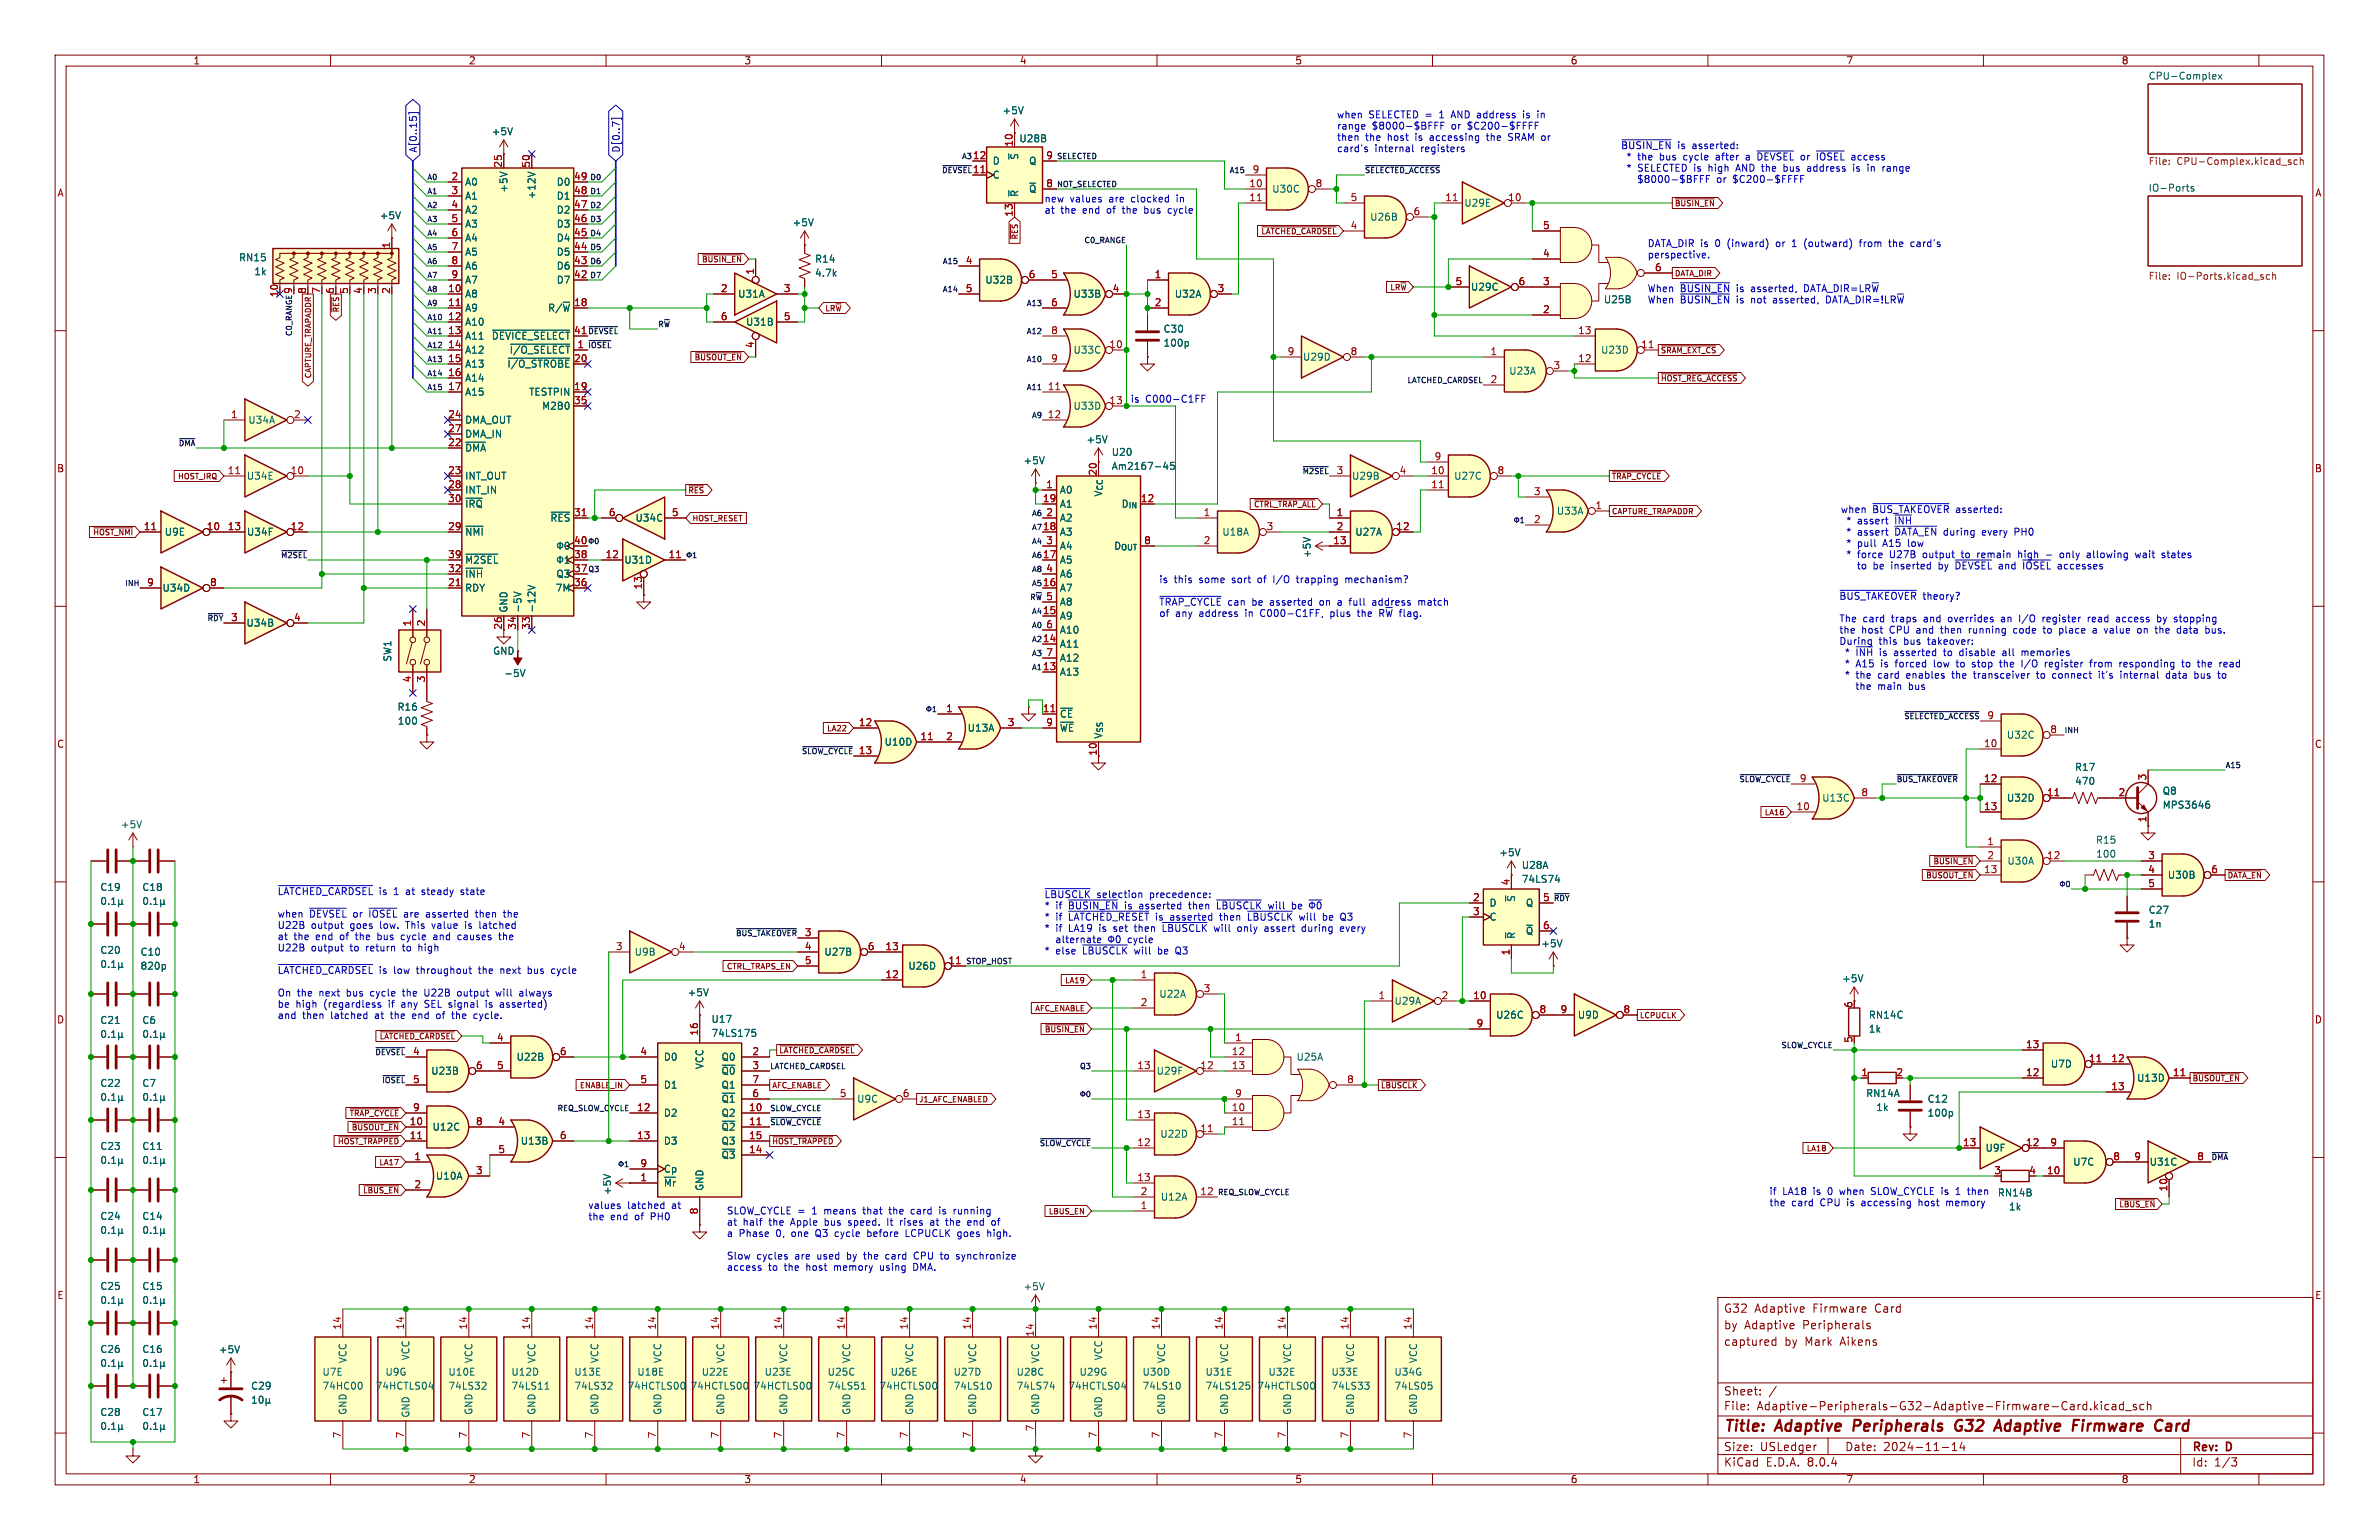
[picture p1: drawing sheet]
<svg xmlns="http://www.w3.org/2000/svg" width="432mm" height="279mm" viewBox="0 0 432 279" stroke-linecap="round" stroke-linejoin="round" font-family="sans-serif">
<defs><g id="words">
<g font-size="2.8" fill="#840000">
<text x="312.8" y="260.3">Title:</text>
<text x="322.5" y="260.3">Adaptive</text>
<text x="337.3" y="260.3">Peripherals</text>
<text x="356.5" y="260.3">G32</text>
<text x="364.7" y="260.3">Adaptive</text>
<text x="379.5" y="260.3">Firmware</text>
<text x="395.2" y="260.3">Card</text>
</g>
<g font-size="2.1" fill="#840000">
<text x="312.8" y="238.4">G32</text>
<text x="318.5" y="238.4">Adaptive</text>
<text x="329.1" y="238.4">Firmware</text>
<text x="340.5" y="238.4">Card</text>
<text x="312.8" y="244.4">captured</text>
<text x="312.8" y="241.4">by</text>
<text x="316.6" y="241.4">Adaptive</text>
<text x="323.9" y="244.4">by</text>
<text x="327.3" y="241.4">Peripherals</text>
<text x="327.7" y="244.4">Mark</text>
<text x="334.2" y="244.4">Aikens</text>
<text x="312.8" y="256.1">File:</text>
<text x="312.8" y="253.4">Sheet:</text>
<text x="318.9" y="256.1">Adaptive-Peripherals-G32-Adaptive-Firmware-Card.kicad_sch</text>
<text x="312.8" y="263.5">Size:</text>
<text x="319.5" y="263.5">USLedger</text>
<text x="334.8" y="263.5">Date:</text>
<text x="341.8" y="263.5">2024-11-14</text>
<text x="397.8" y="263.7">Rev:</text>
<text x="404.2" y="263.7">D</text>
<text x="312.8" y="266.3">KiCad</text>
<text x="320.5" y="266.3">E.D.A.</text>
<text x="328.1" y="266.3">8.0.4</text>
<text x="397.8" y="266.3">Id:</text>
<text x="401.9" y="266.3">1/3</text>
</g>
<g font-size="1.8" fill="#840000">
<text x="35" y="11.9">1</text>
<text x="85" y="11.9">2</text>
<text x="135" y="11.9">3</text>
<text x="185" y="11.9">4</text>
<text x="235" y="11.9">5</text>
<text x="285" y="11.9">6</text>
<text x="335" y="11.9">7</text>
<text x="385" y="11.9">8</text>
<text x="10.3" y="35.9">A</text>
<text x="420.1" y="35.9">A</text>
<text x="10.3" y="85.9">B</text>
<text x="420.1" y="85.9">B</text>
<text x="91.2" y="114.3" transform="rotate(-90 91.2 114.3)">26</text>
<text x="10.3" y="135.9">C</text>
<text x="199.1" y="137.2" transform="rotate(-90 199.1 137.2)">10</text>
<text x="420.1" y="135.9">C</text>
<text x="10.3" y="185.9">D</text>
<text x="336.3" y="183" transform="rotate(-90 336.3 183)">6</text>
<text x="420.1" y="185.9">D</text>
<text x="10.3" y="235.9">E</text>
<text x="420.1" y="235.9">E</text>
<text x="35" y="269.3">1</text>
<text x="85" y="269.3">2</text>
<text x="135" y="269.3">3</text>
<text x="185" y="269.3">4</text>
<text x="235" y="269.3">5</text>
<text x="285" y="269.3">6</text>
<text x="335" y="269.3">7</text>
<text x="385" y="269.3">8</text>
</g>
<g font-size="1.8" fill="#006464">
<text x="389.9" y="14.5">CPU-Complex</text>
<text x="181.9" y="20.9">+5V</text>
<text x="89.1" y="24.7">+5V</text>
<text x="184.9" y="26">U28B</text>
<text x="185" y="29.1" transform="rotate(-90 185 29.1)">~{S}</text>
<text x="84.3" y="33.9">A0</text>
<text x="92.3" y="35.1" transform="rotate(-90 92.3 35.1)">+5V</text>
<text x="100.9" y="33.9">D0</text>
<text x="180.1" y="32.6">C</text>
<text x="180.1" y="30.1">D</text>
<text x="185" y="35.8" transform="rotate(-90 185 35.8)">~{R}</text>
<text x="186.7" y="35.2">~{Q}</text>
<text x="186.7" y="30.1">Q</text>
<text x="230.8" y="35.2">U30C</text>
<text x="389.9" y="34.8">IO-Ports</text>
<text x="68.8" y="40">+5V</text>
<text x="84.3" y="36.4">A1</text>
<text x="84.3" y="39">A2</text>
<text x="84.3" y="41.5">A3</text>
<text x="97.4" y="36.3" transform="rotate(-90 97.4 36.3)">+12V</text>
<text x="100.9" y="41.5">D3</text>
<text x="100.9" y="39">D2</text>
<text x="100.9" y="36.4">D1</text>
<text x="143.8" y="41.2">+5V</text>
<text x="248.6" y="40.2">U26B</text>
<text x="265.7" y="37.7">U29E</text>
<text x="43.3" y="47.6">RN15</text>
<text x="84.3" y="44">A4</text>
<text x="84.3" y="46.6">A5</text>
<text x="100.9" y="46.6">D5</text>
<text x="100.9" y="44">D4</text>
<text x="147.8" y="47.9">R14</text>
<text x="46.1" y="50.1">1k</text>
<text x="84.3" y="49.1">A6</text>
<text x="84.3" y="51.7">A7</text>
<text x="100.9" y="51.7">D7</text>
<text x="100.9" y="49.1">D6</text>
<text x="147.8" y="50.4">4.7k</text>
<text x="178.7" y="51.7">U32B</text>
<text x="266.9" y="52.9">U29C</text>
<text x="84.3" y="54.2">A8</text>
<text x="84.3" y="56.7">A9</text>
<text x="84.3" y="59.3">A10</text>
<text x="99.4" y="56.7">R/~{W}</text>
<text x="133.9" y="54.2">U31A</text>
<text x="135.3" y="59.3">U31B</text>
<text x="194.7" y="54.2">U33B</text>
<text x="213.1" y="54.2">U32A</text>
<text x="291" y="55.2">U25B</text>
<text x="84.3" y="61.8">A11</text>
<text x="84.3" y="64.4">A12</text>
<text x="89.2" y="61.8">~{DEVICE_SELECT}</text>
<text x="92.4" y="64.4">~{I/O_SELECT}</text>
<text x="194.7" y="64.4">U33C</text>
<text x="211.1" y="63.1">100p</text>
<text x="211.1" y="60.6">C30</text>
<text x="236.4" y="65.6">U29D</text>
<text x="290.5" y="64.4">U23D</text>
<text x="84.3" y="66.9">A13</text>
<text x="84.3" y="69.4">A14</text>
<text x="84.3" y="72">A15</text>
<text x="92" y="66.9">~{I/O_STROBE}</text>
<text x="95.9" y="72">TESTPIN</text>
<text x="273.8" y="68.2">U23A</text>
<text x="45" y="77.1">U34A</text>
<text x="84.3" y="77.1">DMA_OUT</text>
<text x="98.3" y="74.5">M2B0</text>
<text x="194.7" y="74.5">U33D</text>
<text x="84.3" y="82.1">~{DMA}</text>
<text x="84.3" y="79.6">DMA_IN</text>
<text x="197.1" y="80.6">+5V</text>
<text x="201.7" y="82.9">U20</text>
<text x="44.7" y="87.2">U34E</text>
<text x="84.3" y="87.2">INT_OUT</text>
<text x="84.3" y="89.8">INT_IN</text>
<text x="185.7" y="84.4">+5V</text>
<text x="192.3" y="89.8">A0</text>
<text x="201.7" y="85.4">Am2167-45</text>
<text x="245.3" y="87.2">U29B</text>
<text x="263.8" y="87.2">U27C</text>
<text x="84.3" y="92.3">~{IRQ}</text>
<text x="99.8" y="94.8">~{RES}</text>
<text x="115.2" y="94.8">U34C</text>
<text x="192.3" y="92.3">A1</text>
<text x="192.3" y="94.8">A2</text>
<text x="200.3" y="90.2" transform="rotate(-90 200.3 90.2)">V_{CC}</text>
<text x="203.4" y="92.3">D_{IN}</text>
<text x="282.5" y="93.6">U33A</text>
<text x="29.8" y="97.4">U9E</text>
<text x="44.7" y="97.4">U34F</text>
<text x="84.3" y="97.4">~{NMI}</text>
<text x="192.3" y="97.4">A3</text>
<text x="192.3" y="99.9">A4</text>
<text x="202.1" y="99.9">D_{OUT}</text>
<text x="221.8" y="97.4">U18A</text>
<text x="238.1" y="101.4" transform="rotate(-90 238.1 101.4)">+5V</text>
<text x="245.9" y="97.4">U27A</text>
<text x="29.4" y="107.5">U34D</text>
<text x="84.3" y="107.5">RDY</text>
<text x="84.3" y="105">~{INH}</text>
<text x="84.3" y="102.5">~{M2SEL}</text>
<text x="100.8" y="107.5">7M</text>
<text x="100.9" y="105">Q3</text>
<text x="113.2" y="102.5">U31D</text>
<text x="192.3" y="107.5">A7</text>
<text x="192.3" y="102.5">A5</text>
<text x="192.3" y="105">A6</text>
<text x="44.6" y="113.9">U34B</text>
<text x="92.3" y="111.3" transform="rotate(-90 92.3 111.3)">GND</text>
<text x="94.8" y="111.3" transform="rotate(-90 94.8 111.3)">-5V</text>
<text x="97.4" y="111.3" transform="rotate(-90 97.4 111.3)">-12V</text>
<text x="192.3" y="112.6">A9</text>
<text x="192.3" y="110.1">A8</text>
<text x="89.4" y="119">GND</text>
<text x="192.3" y="117.7">A11</text>
<text x="192.3" y="115.2">A10</text>
<text x="71.2" y="120.1" transform="rotate(-90 71.2 120.1)">SW1</text>
<text x="91.4" y="123">-5V</text>
<text x="192.3" y="122.8">A13</text>
<text x="192.3" y="120.2">A12</text>
<text x="72" y="129.1">R16</text>
<text x="72.1" y="131.7">100</text>
<text x="192.3" y="130.4">~{CE}</text>
<text x="160.5" y="135.5">U10D</text>
<text x="175.5" y="132.9">U13A</text>
<text x="192.3" y="132.9">~{WE}</text>
<text x="200.3" y="134.1" transform="rotate(-90 200.3 134.1)">V_{SS}</text>
<text x="364.2" y="134.2">U32C</text>
<text x="376.5" y="140.1">R17</text>
<text x="376.5" y="142.6">470</text>
<text x="330.6" y="145.6">U13C</text>
<text x="364.2" y="145.6">U32D</text>
<text x="392.4" y="144.4">Q8</text>
<text x="392.4" y="146.9">MPS3646</text>
<text x="21.8" y="150.5">+5V</text>
<text x="272" y="155.5">+5V</text>
<text x="380.3" y="153.3">R15</text>
<text x="380.4" y="155.8">100</text>
<text x="18.1" y="161.8">C19</text>
<text x="25.7" y="161.8">C18</text>
<text x="276.1" y="157.8">U28A</text>
<text x="276.1" y="160.4">74LS74</text>
<text x="364.3" y="157.1">U30A</text>
<text x="393.4" y="159.6">U30B</text>
<text x="270.3" y="164.7">D</text>
<text x="270.3" y="167.2">C</text>
<text x="275.2" y="163.7" transform="rotate(-90 275.2 163.7)">~{S}</text>
<text x="276.8" y="164.7">Q</text>
<text x="389.9" y="166">C27</text>
<text x="18.1" y="173.3">C20</text>
<text x="25.4" y="173.6">C10</text>
<text x="115.1" y="173.6">U9B</text>
<text x="149.5" y="173.6">U27B</text>
<text x="275.2" y="170.4" transform="rotate(-90 275.2 170.4)">~{R}</text>
<text x="276.8" y="169.8">~{Q}</text>
<text x="279.6" y="172.1">+5V</text>
<text x="389.9" y="168.5">1n</text>
<text x="164.8" y="176.1">U26D</text>
<text x="334.3" y="178.4">+5V</text>
<text x="18.1" y="186">C21</text>
<text x="25.7" y="186">C6</text>
<text x="124.7" y="180.9">+5V</text>
<text x="129" y="185.8">U17</text>
<text x="210.3" y="181.2">U22A</text>
<text x="253" y="182.5">U29A</text>
<text x="271.5" y="185">U26C</text>
<text x="286.3" y="185">U9D</text>
<text x="339.1" y="185">RN14C</text>
<text x="129" y="188.3">74LS175</text>
<text x="339.1" y="187.6">1k</text>
<text x="18.1" y="197.4">C22</text>
<text x="25.7" y="197.4">C7</text>
<text x="78.2" y="195.2">U23B</text>
<text x="93.7" y="192.6">U22B</text>
<text x="120.4" y="192.6">D0</text>
<text x="120.4" y="197.7">D1</text>
<text x="127.9" y="194.1" transform="rotate(-90 127.9 194.1)">VCC</text>
<text x="130.9" y="192.6">Q0</text>
<text x="130.9" y="195.2">~{Q0}</text>
<text x="130.9" y="197.7">Q1</text>
<text x="209.8" y="195.2">U29F</text>
<text x="235.2" y="192.6">U25A</text>
<text x="372.1" y="193.9">U7D</text>
<text x="387.8" y="196.4">U13D</text>
<text x="120.4" y="202.8">D2</text>
<text x="130.9" y="202.8">Q2</text>
<text x="130.9" y="200.3">~{Q1}</text>
<text x="155.5" y="200.3">U9C</text>
<text x="338.6" y="199.2">RN14A</text>
<text x="340.4" y="201.8">1k</text>
<text x="349.8" y="200.3">C12</text>
<text x="349.8" y="202.8">100p</text>
<text x="18.1" y="208.8">C23</text>
<text x="25.7" y="208.8">C11</text>
<text x="78.4" y="205.3">U12C</text>
<text x="94.4" y="207.9">U13B</text>
<text x="120.4" y="207.9">D3</text>
<text x="130.9" y="205.3">~{Q2}</text>
<text x="130.9" y="207.9">Q3</text>
<text x="210.5" y="206.6">U22D</text>
<text x="360.3" y="209.1">U9F</text>
<text x="79" y="214.2">U10A</text>
<text x="120.4" y="215.5">~{Mr}</text>
<text x="120.4" y="213">Cp</text>
<text x="130.9" y="210.4">~{Q3}</text>
<text x="376.2" y="211.7">U7C</text>
<text x="390.1" y="211.7">U31C</text>
<text x="18.1" y="221.5">C24</text>
<text x="25.7" y="221.5">C14</text>
<text x="111.1" y="216.9" transform="rotate(-90 111.1 216.9)">+5V</text>
<text x="127.9" y="216.2" transform="rotate(-90 127.9 216.2)">GND</text>
<text x="210.6" y="218">U12A</text>
<text x="362.5" y="217.3">RN14B</text>
<text x="364.5" y="219.8">1k</text>
<text x="18.1" y="234.2">C25</text>
<text x="25.7" y="234.2">C15</text>
<text x="185.7" y="234.3">+5V</text>
<text x="18.1" y="245.7">C26</text>
<text x="25.7" y="245.7">C16</text>
<text x="39.6" y="245.7">+5V</text>
<text x="58.4" y="249.8">U7E</text>
<text x="63.1" y="247.4" transform="rotate(-90 63.1 247.4)">VCC</text>
<text x="69.9" y="249.8">U9G</text>
<text x="74.5" y="246.9" transform="rotate(-90 74.5 246.9)">VCC</text>
<text x="81.3" y="249.8">U10E</text>
<text x="86" y="247.4" transform="rotate(-90 86 247.4)">VCC</text>
<text x="92.7" y="249.8">U12D</text>
<text x="97.4" y="247.4" transform="rotate(-90 97.4 247.4)">VCC</text>
<text x="104.1" y="249.8">U13E</text>
<text x="108.8" y="247.4" transform="rotate(-90 108.8 247.4)">VCC</text>
<text x="115.6" y="249.8">U18E</text>
<text x="120.2" y="247.4" transform="rotate(-90 120.2 247.4)">VCC</text>
<text x="127.3" y="249.8">U22E</text>
<text x="131.7" y="247.4" transform="rotate(-90 131.7 247.4)">VCC</text>
<text x="138.7" y="249.8">U23E</text>
<text x="143.1" y="247.4" transform="rotate(-90 143.1 247.4)">VCC</text>
<text x="150.1" y="249.8">U25C</text>
<text x="154.5" y="247.4" transform="rotate(-90 154.5 247.4)">VCC</text>
<text x="161.6" y="249.8">U26E</text>
<text x="166" y="247.4" transform="rotate(-90 166 247.4)">VCC</text>
<text x="173" y="249.8">U27D</text>
<text x="177.4" y="247.4" transform="rotate(-90 177.4 247.4)">VCC</text>
<text x="184.4" y="249.8">U28C</text>
<text x="188.8" y="247.4" transform="rotate(-90 188.8 247.4)">VCC</text>
<text x="195.8" y="249.8">U29G</text>
<text x="200.3" y="246.9" transform="rotate(-90 200.3 246.9)">VCC</text>
<text x="207.3" y="249.8">U30D</text>
<text x="211.7" y="247.4" transform="rotate(-90 211.7 247.4)">VCC</text>
<text x="218.7" y="249.8">U31E</text>
<text x="223.1" y="247.4" transform="rotate(-90 223.1 247.4)">VCC</text>
<text x="230.1" y="249.8">U32E</text>
<text x="234.5" y="247.4" transform="rotate(-90 234.5 247.4)">VCC</text>
<text x="241.6" y="249.8">U33E</text>
<text x="246" y="247.4" transform="rotate(-90 246 247.4)">VCC</text>
<text x="253" y="249.8">U34G</text>
<text x="257.4" y="247.4" transform="rotate(-90 257.4 247.4)">VCC</text>
<text x="18.1" y="257.1">C28</text>
<text x="25.7" y="257.1">C17</text>
<text x="45.5" y="252.3">C29</text>
<text x="58.4" y="252.3">74HC00</text>
<text x="63.1" y="256.8" transform="rotate(-90 63.1 256.8)">GND</text>
<text x="68.1" y="252.3">74HCTLS04</text>
<text x="74.5" y="257.3" transform="rotate(-90 74.5 257.3)">GND</text>
<text x="81.3" y="252.3">74LS32</text>
<text x="86" y="256.8" transform="rotate(-90 86 256.8)">GND</text>
<text x="92.7" y="252.3">74LS11</text>
<text x="97.4" y="256.8" transform="rotate(-90 97.4 256.8)">GND</text>
<text x="104.1" y="252.3">74LS32</text>
<text x="108.8" y="256.8" transform="rotate(-90 108.8 256.8)">GND</text>
<text x="113.8" y="252.3">74HCTLS00</text>
<text x="120.2" y="256.8" transform="rotate(-90 120.2 256.8)">GND</text>
<text x="125.2" y="252.3">74HCTLS00</text>
<text x="131.7" y="256.8" transform="rotate(-90 131.7 256.8)">GND</text>
<text x="136.7" y="252.3">74HCTLS00</text>
<text x="143.1" y="256.8" transform="rotate(-90 143.1 256.8)">GND</text>
<text x="150.1" y="252.3">74LS51</text>
<text x="154.5" y="256.8" transform="rotate(-90 154.5 256.8)">GND</text>
<text x="159.5" y="252.3">74HCTLS00</text>
<text x="166" y="256.8" transform="rotate(-90 166 256.8)">GND</text>
<text x="173" y="252.3">74LS10</text>
<text x="177.4" y="256.8" transform="rotate(-90 177.4 256.8)">GND</text>
<text x="184.4" y="252.3">74LS74</text>
<text x="188.8" y="256.8" transform="rotate(-90 188.8 256.8)">GND</text>
<text x="193.8" y="252.3">74HCTLS04</text>
<text x="200.3" y="257.3" transform="rotate(-90 200.3 257.3)">GND</text>
<text x="207.3" y="252.3">74LS10</text>
<text x="211.7" y="256.8" transform="rotate(-90 211.7 256.8)">GND</text>
<text x="218.7" y="252.3">74LS125</text>
<text x="223.1" y="256.8" transform="rotate(-90 223.1 256.8)">GND</text>
<text x="228.1" y="252.3">74HCTLS00</text>
<text x="234.5" y="256.8" transform="rotate(-90 234.5 256.8)">GND</text>
<text x="241.6" y="252.3">74LS33</text>
<text x="246" y="256.8" transform="rotate(-90 246 256.8)">GND</text>
<text x="253" y="252.3">74LS05</text>
<text x="257.4" y="256.8" transform="rotate(-90 257.4 256.8)">GND</text>
</g>
<g font-size="1.8" fill="#0000c2">
<text x="242.6" y="21.7">when</text>
<text x="242.6" y="23.7">range</text>
<text x="248.5" y="21.7">SELECTED =</text>
<text x="249.1" y="23.7">$8000-$BFFF</text>
<text x="261.6" y="21.7">1</text>
<text x="263.6" y="23.7">or</text>
<text x="263.9" y="21.7">AND address</text>
<text x="266.7" y="23.7">$C200-$FFFF</text>
<text x="277.4" y="21.7">is</text>
<text x="280.2" y="21.7">in</text>
<text x="242.6" y="25.8">then</text>
<text x="242.6" y="27.8">card's</text>
<text x="247.9" y="25.8">the</text>
<text x="249.5" y="27.8">internal</text>
<text x="252" y="25.8">host</text>
<text x="257.2" y="25.8">is</text>
<text x="258" y="27.8">registers</text>
<text x="260" y="25.8">accessing</text>
<text x="270.6" y="25.8">the</text>
<text x="274.7" y="25.8">SRAM or</text>
<text x="294.1" y="27.3">~{BUSIN_EN}is</text>
<text x="295.3" y="29.3">*</text>
<text x="297.4" y="29.3">the</text>
<text x="301.6" y="29.3">bus</text>
<text x="306.1" y="29.3">cycle</text>
<text x="307.3" y="27.3">asserted:</text>
<text x="312.1" y="29.3">after</text>
<text x="317.8" y="29.3">a</text>
<text x="320.1" y="29.3">~{DEVSEL}</text>
<text x="328.2" y="29.3">or</text>
<text x="331.3" y="29.3">~{IOSEL}</text>
<text x="337.8" y="29.3">access</text>
<text x="295.3" y="31.4">*</text>
<text x="297.4" y="31.4">SELECTED is</text>
<text x="297.6" y="33.4">$8000-$BFFF</text>
<text x="310.6" y="31.4">high</text>
<text x="312.2" y="33.4">or</text>
<text x="315.3" y="33.4">$C200-$FFFF</text>
<text x="315.8" y="31.4">AND the</text>
<text x="324.8" y="31.4">bus</text>
<text x="329.3" y="31.4">address</text>
<text x="337.9" y="31.4">is</text>
<text x="340.7" y="31.4">in</text>
<text x="343.6" y="31.4">range</text>
<text x="189.5" y="36.9">new</text>
<text x="189.5" y="39">at</text>
<text x="192.5" y="39">the</text>
<text x="194.2" y="36.9">values</text>
<text x="196.7" y="39">end</text>
<text x="201.2" y="39">of</text>
<text x="201.4" y="36.9">are</text>
<text x="204.3" y="39">the</text>
<text x="205.6" y="36.9">clocked</text>
<text x="208.4" y="39">bus</text>
<text x="212.9" y="39">cycle</text>
<text x="214.1" y="36.9">in</text>
<text x="299" y="45">DATA_DIR is</text>
<text x="299" y="47.1">perspective.</text>
<text x="311.5" y="45">0</text>
<text x="313.8" y="45">(inward)</text>
<text x="322.9" y="45">or</text>
<text x="326" y="45">1</text>
<text x="328.4" y="45">(outward)</text>
<text x="338.7" y="45">from</text>
<text x="344.2" y="45">the</text>
<text x="348.3" y="45">card's</text>
<text x="299" y="53.2">When</text>
<text x="305" y="53.2">~{BUSIN_EN}is</text>
<text x="318.1" y="53.2">asserted,</text>
<text x="328" y="53.2">DATA_DIR=LR~{W}</text>
<text x="299" y="55.3">When</text>
<text x="305" y="55.3">~{BUSIN_EN}is</text>
<text x="318.1" y="55.3">not</text>
<text x="322.3" y="55.3">asserted,</text>
<text x="332.1" y="55.3">DATA_DIR=!LR~{W}</text>
<text x="205.1" y="73.3">is</text>
<text x="207.9" y="73.3">C000-C1FF</text>
<text x="334" y="93.3">when</text>
<text x="335.2" y="95.3">*</text>
<text x="337.3" y="95.3">assert</text>
<text x="339.9" y="93.3">~{BUS_TAKEOVER}</text>
<text x="344.3" y="95.3">~{INH}</text>
<text x="355.2" y="93.3">asserted:</text>
<text x="335.2" y="97.4">*</text>
<text x="335.2" y="99.4">*</text>
<text x="335.2" y="101.5">*</text>
<text x="337.3" y="97.4">assert</text>
<text x="337.3" y="99.4">pull</text>
<text x="337.3" y="101.5">force</text>
<text x="342.1" y="99.4">A15</text>
<text x="343.3" y="101.5">U27B</text>
<text x="344.3" y="97.4">~{DATA_EN}</text>
<text x="346.8" y="99.4">low</text>
<text x="349.5" y="101.5">output</text>
<text x="353.3" y="97.4">during</text>
<text x="356.7" y="101.5">to</text>
<text x="359.8" y="101.5">remain</text>
<text x="360.5" y="97.4">every</text>
<text x="366.6" y="97.4">PH0</text>
<text x="367.4" y="101.5">high</text>
<text x="375.4" y="101.5">only</text>
<text x="380.5" y="101.5">allowing</text>
<text x="389.5" y="101.5">wait</text>
<text x="394.5" y="101.5">states</text>
<text x="210.3" y="106">is</text>
<text x="213.1" y="106">this</text>
<text x="217.8" y="106">some</text>
<text x="223.9" y="106">sort</text>
<text x="228.8" y="106">of</text>
<text x="231.8" y="106">I/O</text>
<text x="236.3" y="106">trapping</text>
<text x="245.3" y="106">mechanism?</text>
<text x="337.5" y="103.5">to</text>
<text x="340.6" y="103.5">be</text>
<text x="344" y="103.5">inserted</text>
<text x="352.8" y="103.5">by</text>
<text x="356.1" y="103.5">~{DEVSEL}</text>
<text x="364.1" y="103.5">and</text>
<text x="368.7" y="103.5">~{IOSEL}</text>
<text x="375.2" y="103.5">accesses</text>
<text x="210.3" y="110.1">~{TRAP_CYCLE}</text>
<text x="210.3" y="112.1">of</text>
<text x="213.4" y="112.1">any</text>
<text x="217.8" y="112.1">address</text>
<text x="222.9" y="110.1">can</text>
<text x="226.3" y="112.1">in</text>
<text x="227.4" y="110.1">be</text>
<text x="229.3" y="112.1">C000-C1FF,</text>
<text x="230.8" y="110.1">asserted</text>
<text x="240" y="110.1">on</text>
<text x="242.2" y="112.1">plus</text>
<text x="243.5" y="110.1">a</text>
<text x="245.8" y="110.1">full</text>
<text x="247.3" y="112.1">the</text>
<text x="250.2" y="110.1">address</text>
<text x="251.5" y="112.1">R~{W}</text>
<text x="255.4" y="112.1">flag.</text>
<text x="258.7" y="110.1">match</text>
<text x="333.8" y="109">~{BUS_TAKEOVER}</text>
<text x="333.8" y="113.1">The</text>
<text x="338.1" y="113.1">card</text>
<text x="343.5" y="113.1">traps</text>
<text x="349" y="109">theory?</text>
<text x="349.5" y="113.1">and</text>
<text x="354.1" y="113.1">overrides</text>
<text x="363.9" y="113.1">an</text>
<text x="367.4" y="113.1">I/O</text>
<text x="371.8" y="113.1">register</text>
<text x="380.3" y="113.1">read</text>
<text x="385.6" y="113.1">access</text>
<text x="393.2" y="113.1">by</text>
<text x="396.5" y="113.1">stopping</text>
<text x="333.8" y="115.2">the</text>
<text x="333.8" y="117.2">During</text>
<text x="334.9" y="119.2">*</text>
<text x="337.1" y="119.2">~{INH}</text>
<text x="337.9" y="115.2">host</text>
<text x="341" y="117.2">this</text>
<text x="341.5" y="119.2">is</text>
<text x="343.1" y="115.2">CPU</text>
<text x="344.3" y="119.2">asserted</text>
<text x="345.7" y="117.2">bus</text>
<text x="348.2" y="115.2">and</text>
<text x="350.2" y="117.2">takeover:</text>
<text x="352.8" y="115.2">then</text>
<text x="353.5" y="119.2">to</text>
<text x="356.6" y="119.2">disable</text>
<text x="358.1" y="115.2">running</text>
<text x="364.6" y="119.2">all</text>
<text x="366.4" y="115.2">code</text>
<text x="368.2" y="119.2">memories</text>
<text x="372" y="115.2">to</text>
<text x="375.1" y="115.2">place</text>
<text x="381.4" y="115.2">a</text>
<text x="383.7" y="115.2">value</text>
<text x="389.9" y="115.2">on</text>
<text x="393.3" y="115.2">the</text>
<text x="397.5" y="115.2">data</text>
<text x="402.8" y="115.2">bus.</text>
<text x="334.9" y="121.3">*</text>
<text x="334.9" y="123.3">*</text>
<text x="337.1" y="121.3">A15</text>
<text x="337.1" y="123.3">the</text>
<text x="337.3" y="125.4">the</text>
<text x="341.2" y="123.3">card</text>
<text x="341.4" y="125.4">main</text>
<text x="341.7" y="121.3">is</text>
<text x="344.5" y="121.3">forced</text>
<text x="346.5" y="123.3">enables</text>
<text x="347.2" y="125.4">bus</text>
<text x="351.7" y="121.3">low</text>
<text x="355" y="123.3">the</text>
<text x="356" y="121.3">to</text>
<text x="359.1" y="121.3">stop</text>
<text x="359.2" y="123.3">transceiver</text>
<text x="364.3" y="121.3">the</text>
<text x="368.4" y="121.3">I/O</text>
<text x="370.8" y="123.3">to</text>
<text x="372.9" y="121.3">register</text>
<text x="373.8" y="123.3">connect</text>
<text x="381.3" y="121.3">from</text>
<text x="382.5" y="123.3">it's</text>
<text x="386.6" y="123.3">internal</text>
<text x="386.8" y="121.3">responding</text>
<text x="395.1" y="123.3">data</text>
<text x="398.4" y="121.3">to</text>
<text x="400.4" y="123.3">bus</text>
<text x="401.4" y="121.3">the</text>
<text x="405.6" y="121.3">read</text>
<text x="50.3" y="162.6">~{LATCHED_CARDSEL}</text>
<text x="50.3" y="166.7">when</text>
<text x="56.2" y="166.7">~{DEVSEL}</text>
<text x="64.2" y="166.7">or</text>
<text x="67.4" y="166.7">~{IOSEL}</text>
<text x="68.8" y="162.6">is</text>
<text x="71.6" y="162.6">1</text>
<text x="73.8" y="166.7">are</text>
<text x="74" y="162.6">at</text>
<text x="77" y="162.6">steady</text>
<text x="78" y="166.7">asserted</text>
<text x="84.3" y="162.6">state</text>
<text x="87.3" y="166.7">then</text>
<text x="92.5" y="166.7">the</text>
<text x="189.5" y="163.1">~{LBUSCLK}selection</text>
<text x="189.5" y="165.2">*</text>
<text x="189.5" y="167.2">*</text>
<text x="191.6" y="165.2">if</text>
<text x="191.6" y="167.2">if</text>
<text x="194.1" y="165.2">~{BUSIN_EN}is</text>
<text x="194.1" y="167.2">~{LATCHED_RESET}</text>
<text x="207.3" y="165.2">asserted</text>
<text x="208.8" y="163.1">precedence:</text>
<text x="210.1" y="167.2">is</text>
<text x="212.9" y="167.2">asserted</text>
<text x="216.5" y="165.2">then</text>
<text x="221.8" y="165.2">~{LBUSCLK}will</text>
<text x="222.1" y="167.2">then</text>
<text x="227.4" y="167.2">~{LBUSCLK}will</text>
<text x="235.8" y="165.2">be</text>
<text x="241.4" y="167.2">be</text>
<text x="244.8" y="167.2">Q3</text>
<text x="50.3" y="168.7">U22B</text>
<text x="50.3" y="170.8">at</text>
<text x="50.3" y="172.8">U22B</text>
<text x="53.3" y="170.8">the</text>
<text x="56.5" y="168.7">output</text>
<text x="56.5" y="172.8">output</text>
<text x="57.5" y="170.8">end</text>
<text x="62" y="170.8">of</text>
<text x="63.7" y="168.7">goes</text>
<text x="63.7" y="172.8">to</text>
<text x="65.1" y="170.8">the</text>
<text x="66.7" y="172.8">return</text>
<text x="69.2" y="170.8">bus</text>
<text x="69.3" y="168.7">low.</text>
<text x="73.6" y="172.8">to</text>
<text x="73.7" y="170.8">cycle</text>
<text x="74.2" y="168.7">This</text>
<text x="76.6" y="172.8">high</text>
<text x="79.1" y="168.7">value</text>
<text x="79.8" y="170.8">and</text>
<text x="84.4" y="170.8">causes</text>
<text x="85.3" y="168.7">is</text>
<text x="88.1" y="168.7">latched</text>
<text x="92.1" y="170.8">the</text>
<text x="189.5" y="169.3">*</text>
<text x="189.5" y="173.4">*</text>
<text x="191.6" y="169.3">if</text>
<text x="191.6" y="173.4">else</text>
<text x="191.8" y="171.3">alternate</text>
<text x="194.1" y="169.3">LA19</text>
<text x="196.7" y="173.4">~{LBUSCLK}will</text>
<text x="199.8" y="169.3">is</text>
<text x="202.6" y="169.3">set</text>
<text x="206.6" y="169.3">then</text>
<text x="210.7" y="173.4">be</text>
<text x="211.9" y="169.3">~{LBUSCLK}will</text>
<text x="214.1" y="173.4">Q3</text>
<text x="225.9" y="169.3">only</text>
<text x="231" y="169.3">assert</text>
<text x="238" y="169.3">during</text>
<text x="245.2" y="169.3">every</text>
<text x="50.3" y="176.9">~{LATCHED_CARDSEL}</text>
<text x="68.8" y="176.9">is</text>
<text x="71.6" y="176.9">low</text>
<text x="75.9" y="176.9">throughout</text>
<text x="87.4" y="176.9">the</text>
<text x="91.5" y="176.9">next</text>
<text x="96.7" y="176.9">bus</text>
<text x="101.2" y="176.9">cycle</text>
<text x="50.3" y="181">On</text>
<text x="50.3" y="183">be</text>
<text x="50.3" y="185.1">and</text>
<text x="53.7" y="183">high</text>
<text x="53.9" y="181">the</text>
<text x="54.9" y="185.1">then</text>
<text x="58.1" y="181">next</text>
<text x="58.9" y="183">(regardless</text>
<text x="60.2" y="185.1">latched</text>
<text x="63.2" y="181">bus</text>
<text x="67.7" y="181">cycle</text>
<text x="68.4" y="185.1">at</text>
<text x="70.9" y="183">if</text>
<text x="71.4" y="185.1">the</text>
<text x="73.4" y="183">any</text>
<text x="73.8" y="181">the</text>
<text x="75.6" y="185.1">end</text>
<text x="77.8" y="183">SEL signal</text>
<text x="77.9" y="181">U22B</text>
<text x="80.1" y="185.1">of</text>
<text x="83.2" y="185.1">the</text>
<text x="84.1" y="181">output</text>
<text x="87.3" y="185.1">cycle.</text>
<text x="89.3" y="183">is</text>
<text x="91.3" y="181">will</text>
<text x="92.1" y="183">asserted)</text>
<text x="95.8" y="181">always</text>
<text x="106.7" y="219.6">values</text>
<text x="106.7" y="221.6">the</text>
<text x="110.8" y="221.6">end</text>
<text x="113.9" y="219.6">latched</text>
<text x="115.4" y="221.6">of</text>
<text x="118.4" y="221.6">PH0</text>
<text x="122.1" y="219.6">at</text>
<text x="131.8" y="220.5">SLOW_CYCLE =</text>
<text x="147.5" y="220.5">1</text>
<text x="149.9" y="220.5">means</text>
<text x="157.2" y="220.5">that</text>
<text x="162.1" y="220.5">the</text>
<text x="166.2" y="220.5">card</text>
<text x="171.6" y="220.5">is</text>
<text x="174.4" y="220.5">running</text>
<text x="321.1" y="217">if</text>
<text x="321.1" y="219.1">the</text>
<text x="323.6" y="217">LA18</text>
<text x="325.2" y="219.1">card</text>
<text x="329.3" y="217">is</text>
<text x="330.5" y="219.1">CPU</text>
<text x="332.1" y="217">0</text>
<text x="334.4" y="217">when</text>
<text x="335.6" y="219.1">is</text>
<text x="338.4" y="219.1">accessing</text>
<text x="340.3" y="217">SLOW_CYCLE is</text>
<text x="348.9" y="219.1">host</text>
<text x="354.1" y="219.1">memory</text>
<text x="358.5" y="217">then RN14B</text>
<text x="131.8" y="222.6">at</text>
<text x="131.8" y="224.6">a</text>
<text x="134.1" y="224.6">Phase</text>
<text x="134.9" y="222.6">half</text>
<text x="139.7" y="222.6">the</text>
<text x="141" y="224.6">0,</text>
<text x="143.9" y="222.6">Apple</text>
<text x="144" y="224.6">one</text>
<text x="148.5" y="224.6">Q3</text>
<text x="150.2" y="222.6">bus</text>
<text x="152.3" y="224.6">cycle</text>
<text x="154.7" y="222.6">speed.</text>
<text x="158.3" y="224.6">before</text>
<text x="162" y="222.6">It</text>
<text x="164.5" y="222.6">rises</text>
<text x="165.5" y="224.6">LCPUCLK</text>
<text x="170.2" y="222.6">at</text>
<text x="173.2" y="222.6">the</text>
<text x="175.1" y="224.6">goes</text>
<text x="177.3" y="222.6">end</text>
<text x="180.7" y="224.6">high.</text>
<text x="131.8" y="228.7">Slow</text>
<text x="131.8" y="230.8">access</text>
<text x="137.4" y="228.7">cycles</text>
<text x="139.5" y="230.8">to</text>
<text x="142.5" y="230.8">the</text>
<text x="144.4" y="228.7">are</text>
<text x="146.6" y="230.8">host</text>
<text x="148.6" y="228.7">used</text>
<text x="151.9" y="230.8">memory</text>
<text x="154.2" y="228.7">by</text>
<text x="157.5" y="228.7">the</text>
<text x="160.4" y="230.8">using</text>
<text x="161.7" y="228.7">card</text>
<text x="166.7" y="230.8">DMA.</text>
<text x="167" y="228.7">CPU</text>
<text x="172" y="228.7">to</text>
<text x="175.1" y="228.7">synchronize</text>
</g>
<g font-size="1.8" fill="#000084">
<text x="75.9" y="27.8" transform="rotate(-90 75.9 27.8)">A[0..15]</text>
<text x="112.7" y="27.8" transform="rotate(-90 112.7 27.8)">D[0..7]</text>
</g>
<g font-size="1.8" fill="#a90000">
<text x="176.5" y="29">12</text>
<text x="183.9" y="26.7" transform="rotate(-90 183.9 26.7)">10</text>
<text x="189.8" y="29">9</text>
<text x="81.8" y="32.8">2</text>
<text x="81.8" y="35.3">3</text>
<text x="91.2" y="30.5" transform="rotate(-90 91.2 30.5)">25</text>
<text x="96.3" y="30.5" transform="rotate(-90 96.3 30.5)">50</text>
<text x="104.1" y="35.3">48</text>
<text x="104.1" y="32.8">49</text>
<text x="176.5" y="31.5">11</text>
<text x="189.8" y="34">8</text>
<text x="226.7" y="34">10</text>
<text x="227.3" y="31.5">9</text>
<text x="238.7" y="34">8</text>
<text x="81.8" y="37.8">4</text>
<text x="81.8" y="40.4">5</text>
<text x="104.1" y="40.4">46</text>
<text x="104.1" y="37.8">47</text>
<text x="183.9" y="39.4" transform="rotate(-90 183.9 39.4)">13</text>
<text x="226.7" y="36.6">11</text>
<text x="245" y="41.7">4</text>
<text x="245" y="36.6">5</text>
<text x="256.5" y="39.1">6</text>
<text x="262.2" y="36.6">11</text>
<text x="273.6" y="36.6">10</text>
<text x="280" y="41.7">5</text>
<text x="70.9" y="45.2" transform="rotate(-90 70.9 45.2)">1</text>
<text x="81.8" y="42.9">6</text>
<text x="81.8" y="45.5">7</text>
<text x="104.1" y="45.5">44</text>
<text x="104.1" y="42.9">45</text>
<text x="280" y="46.7">4</text>
<text x="53.1" y="53.4" transform="rotate(-90 53.1 53.4)">9</text>
<text x="55.6" y="53.4" transform="rotate(-90 55.6 53.4)">8</text>
<text x="58.2" y="53.4" transform="rotate(-90 58.2 53.4)">7</text>
<text x="60.7" y="53.4" transform="rotate(-90 60.7 53.4)">6</text>
<text x="63.2" y="53.4" transform="rotate(-90 63.2 53.4)">5</text>
<text x="65.8" y="53.4" transform="rotate(-90 65.8 53.4)">4</text>
<text x="68.3" y="53.4" transform="rotate(-90 68.3 53.4)">3</text>
<text x="70.9" y="53.4" transform="rotate(-90 70.9 53.4)">2</text>
<text x="81.2" y="53.1">10</text>
<text x="81.8" y="48">8</text>
<text x="81.8" y="50.5">9</text>
<text x="104.1" y="50.5">42</text>
<text x="104.1" y="48">43</text>
<text x="130.7" y="53.1">2</text>
<text x="136.9" y="49.9" transform="rotate(-90 136.9 49.9)">1</text>
<text x="142.2" y="53.1">3</text>
<text x="175.2" y="48">4</text>
<text x="175.2" y="53.1">5</text>
<text x="186.6" y="50.5">6</text>
<text x="190.7" y="50.5">5</text>
<text x="201.9" y="53.1">4</text>
<text x="209.5" y="50.5">1</text>
<text x="220.9" y="53.1">3</text>
<text x="264.1" y="51.8">5</text>
<text x="275.5" y="51.8">6</text>
<text x="280" y="51.8">3</text>
<text x="300.3" y="49.3">6</text>
<text x="50.5" y="54" transform="rotate(-90 50.5 54)">10</text>
<text x="81.2" y="55.6">11</text>
<text x="81.2" y="58.2">12</text>
<text x="104.1" y="55.6">18</text>
<text x="130.7" y="58.2">6</text>
<text x="142.2" y="58.2">5</text>
<text x="190.7" y="55.6">6</text>
<text x="209.5" y="55.6">2</text>
<text x="280" y="56.9">2</text>
<text x="81.2" y="60.7">13</text>
<text x="81.2" y="63.2">14</text>
<text x="81.2" y="65.8">15</text>
<text x="104.1" y="65.8">20</text>
<text x="104.1" y="60.7">41</text>
<text x="104.7" y="63.2">1</text>
<text x="136.9" y="63.3" transform="rotate(-90 136.9 63.3)">4</text>
<text x="190.7" y="60.7">8</text>
<text x="190.7" y="65.8">9</text>
<text x="201.3" y="63.2">10</text>
<text x="233.6" y="64.5">9</text>
<text x="245" y="64.5">8</text>
<text x="270.4" y="64.5">1</text>
<text x="286.3" y="65.8">12</text>
<text x="286.3" y="60.7">13</text>
<text x="297.8" y="63.2">11</text>
<text x="81.2" y="68.3">16</text>
<text x="81.2" y="70.9">17</text>
<text x="104.1" y="70.9">19</text>
<text x="190.1" y="70.9">11</text>
<text x="270.4" y="69.6">2</text>
<text x="281.9" y="67.1">3</text>
<text x="41.8" y="75.9">1</text>
<text x="53.3" y="75.9">2</text>
<text x="81.2" y="75.9">24</text>
<text x="104.1" y="73.4">35</text>
<text x="190.1" y="75.9">12</text>
<text x="201.3" y="73.4">13</text>
<text x="81.2" y="81">22</text>
<text x="81.2" y="78.5">27</text>
<text x="260.3" y="83.6">9</text>
<text x="41.2" y="86.1">11</text>
<text x="52.7" y="86.1">10</text>
<text x="81.2" y="86.1">23</text>
<text x="81.2" y="88.6">28</text>
<text x="189.8" y="88.6">1</text>
<text x="199.1" y="86.4" transform="rotate(-90 199.1 86.4)">20</text>
<text x="242.5" y="86.1">3</text>
<text x="253.9" y="86.1">4</text>
<text x="259.7" y="86.1">10</text>
<text x="259.7" y="88.6">11</text>
<text x="271.7" y="86.1">8</text>
<text x="278.3" y="89.9">3</text>
<text x="81.2" y="91.2">30</text>
<text x="104.1" y="93.7">31</text>
<text x="110.4" y="93.7">6</text>
<text x="121.8" y="93.7">5</text>
<text x="189.2" y="91.2">19</text>
<text x="189.8" y="93.7">2</text>
<text x="207" y="91.2">12</text>
<text x="218.4" y="93.7">1</text>
<text x="242.5" y="93.7">1</text>
<text x="278.3" y="95">2</text>
<text x="289.5" y="92.5">1</text>
<text x="26" y="96.3">11</text>
<text x="37.4" y="96.3">10</text>
<text x="41.2" y="96.3">13</text>
<text x="52.7" y="96.3">12</text>
<text x="81.2" y="96.3">29</text>
<text x="81.2" y="101.3">39</text>
<text x="104.1" y="101.3">38</text>
<text x="104.1" y="98.8">40</text>
<text x="109.8" y="101.3">12</text>
<text x="121.2" y="101.3">11</text>
<text x="189.2" y="101.3">17</text>
<text x="189.2" y="96.3">18</text>
<text x="189.8" y="98.8">3</text>
<text x="207.6" y="98.8">8</text>
<text x="218.4" y="98.8">2</text>
<text x="229.8" y="96.3">3</text>
<text x="241.9" y="98.8">13</text>
<text x="242.5" y="96.3">2</text>
<text x="253.3" y="96.3">12</text>
<text x="26.6" y="106.4">9</text>
<text x="38" y="106.4">8</text>
<text x="81.2" y="106.4">21</text>
<text x="81.2" y="103.9">32</text>
<text x="104.1" y="106.4">36</text>
<text x="104.1" y="103.9">37</text>
<text x="116.6" y="107" transform="rotate(-90 116.6 107)">13</text>
<text x="189.2" y="106.4">16</text>
<text x="189.8" y="103.9">4</text>
<text x="41.8" y="112.8">3</text>
<text x="53.3" y="112.8">4</text>
<text x="74.7" y="113.7" transform="rotate(-90 74.7 113.7)">1</text>
<text x="77.2" y="113.7" transform="rotate(-90 77.2 113.7)">2</text>
<text x="189.2" y="111.5">15</text>
<text x="189.8" y="109">5</text>
<text x="93.7" y="114.3" transform="rotate(-90 93.7 114.3)">34</text>
<text x="96.3" y="114.3" transform="rotate(-90 96.3 114.3)">33</text>
<text x="189.2" y="116.6">14</text>
<text x="189.8" y="114">6</text>
<text x="189.8" y="119.1">7</text>
<text x="74.7" y="123.9" transform="rotate(-90 74.7 123.9)">4</text>
<text x="77.2" y="123.9" transform="rotate(-90 77.2 123.9)">3</text>
<text x="189.2" y="121.7">13</text>
<text x="155.8" y="131.8">12</text>
<text x="171.6" y="129.3">1</text>
<text x="182.8" y="131.8">3</text>
<text x="189.2" y="129.3">11</text>
<text x="189.8" y="131.8">9</text>
<text x="360.6" y="130.6">9</text>
<text x="155.8" y="136.9">13</text>
<text x="167" y="134.4">11</text>
<text x="171.6" y="134.4">2</text>
<text x="360" y="135.6">10</text>
<text x="372" y="133.1">8</text>
<text x="326.6" y="142">9</text>
<text x="360" y="142">12</text>
<text x="389.6" y="141.7" transform="rotate(-90 389.6 141.7)">3</text>
<text x="326" y="147.1">10</text>
<text x="337.7" y="144.5">8</text>
<text x="360" y="147.1">13</text>
<text x="371.4" y="144.5">11</text>
<text x="384.4" y="144.5">2</text>
<text x="389.6" y="149.3" transform="rotate(-90 389.6 149.3)">1</text>
<text x="360.6" y="153.4">1</text>
<text x="360.6" y="156">2</text>
<text x="371.4" y="156">12</text>
<text x="389.8" y="156">3</text>
<text x="274.1" y="160.7" transform="rotate(-90 274.1 160.7)">4</text>
<text x="360" y="158.5">13</text>
<text x="389.8" y="158.5">4</text>
<text x="389.8" y="161">5</text>
<text x="401.2" y="158.5">6</text>
<text x="267.3" y="163.6">2</text>
<text x="267.3" y="166.1">3</text>
<text x="280" y="163.6">5</text>
<text x="111.7" y="172.5">3</text>
<text x="123.1" y="172.5">4</text>
<text x="146" y="169.9">3</text>
<text x="146" y="172.5">4</text>
<text x="157.4" y="172.5">6</text>
<text x="160.6" y="172.5">13</text>
<text x="274.1" y="173.4" transform="rotate(-90 274.1 173.4)">1</text>
<text x="280" y="168.7">6</text>
<text x="146" y="175">5</text>
<text x="160.6" y="177.5">12</text>
<text x="172" y="175">11</text>
<text x="206.9" y="177.5">1</text>
<text x="206.9" y="182.6">2</text>
<text x="218.4" y="180.1">3</text>
<text x="250.1" y="181.4">1</text>
<text x="261.5" y="181.4">2</text>
<text x="267.3" y="181.4">10</text>
<text x="279.3" y="183.9">8</text>
<text x="283.1" y="183.9">9</text>
<text x="294.6" y="183.9">8</text>
<text x="74.9" y="191.5">4</text>
<text x="90.1" y="189">4</text>
<text x="101.5" y="191.5">6</text>
<text x="116.1" y="191.5">4</text>
<text x="126.7" y="188" transform="rotate(-90 126.7 188)">16</text>
<text x="136.5" y="191.5">2</text>
<text x="223.5" y="191.5">12</text>
<text x="224.1" y="189">1</text>
<text x="267.9" y="186.4">9</text>
<text x="336.3" y="189.3" transform="rotate(-90 336.3 189.3)">5</text>
<text x="367.6" y="190.2">13</text>
<text x="74.9" y="196.6">5</text>
<text x="86.3" y="194.1">6</text>
<text x="90.1" y="194.1">5</text>
<text x="116.1" y="196.6">5</text>
<text x="136.5" y="194.1">3</text>
<text x="136.5" y="196.6">7</text>
<text x="206.3" y="194.1">13</text>
<text x="217.8" y="194.1">12</text>
<text x="223.5" y="194.1">13</text>
<text x="244.4" y="196.6">8</text>
<text x="337.7" y="195.3">1</text>
<text x="344.1" y="195.3">2</text>
<text x="367.6" y="195.3">12</text>
<text x="379.1" y="192.8">11</text>
<text x="383.1" y="192.8">12</text>
<text x="383.1" y="197.9">13</text>
<text x="394.3" y="195.3">11</text>
<text x="74.9" y="201.7">9</text>
<text x="115.5" y="201.7">12</text>
<text x="135.8" y="201.7">10</text>
<text x="136.5" y="199.1">6</text>
<text x="152.3" y="199.1">5</text>
<text x="163.8" y="199.1">6</text>
<text x="206.3" y="202.9">13</text>
<text x="223.5" y="201.7">10</text>
<text x="224.1" y="199.1">9</text>
<text x="74.3" y="204.2">10</text>
<text x="74.3" y="206.8">11</text>
<text x="86.3" y="204.2">8</text>
<text x="90.4" y="204.2">4</text>
<text x="90.4" y="209.3">5</text>
<text x="101.5" y="206.8">6</text>
<text x="115.5" y="206.8">13</text>
<text x="135.8" y="204.2">11</text>
<text x="135.8" y="209.3">14</text>
<text x="135.8" y="206.8">15</text>
<text x="206.3" y="208">12</text>
<text x="217.8" y="205.5">11</text>
<text x="223.5" y="204.2">11</text>
<text x="356.2" y="208">13</text>
<text x="367.6" y="208">12</text>
<text x="372" y="208">9</text>
<text x="75.1" y="210.6">1</text>
<text x="75.1" y="215.6">2</text>
<text x="86.3" y="213.1">3</text>
<text x="116.1" y="214.4">1</text>
<text x="116.1" y="211.8">9</text>
<text x="206.3" y="214.4">13</text>
<text x="361.9" y="213.1">3</text>
<text x="368.2" y="213.1">4</text>
<text x="371.4" y="213.1">10</text>
<text x="383.5" y="210.6">8</text>
<text x="387.3" y="210.6">9</text>
<text x="398.7" y="210.6">8</text>
<text x="126.7" y="220.4" transform="rotate(-90 126.7 220.4)">8</text>
<text x="206.9" y="219.5">1</text>
<text x="206.9" y="216.9">2</text>
<text x="217.8" y="216.9">12</text>
<text x="393.4" y="216.3" transform="rotate(-90 393.4 216.3)">10</text>
<text x="62" y="241.3" transform="rotate(-90 62 241.3)">14</text>
<text x="73.4" y="241.3" transform="rotate(-90 73.4 241.3)">14</text>
<text x="84.8" y="241.3" transform="rotate(-90 84.8 241.3)">14</text>
<text x="96.3" y="241.3" transform="rotate(-90 96.3 241.3)">14</text>
<text x="107.7" y="241.3" transform="rotate(-90 107.7 241.3)">14</text>
<text x="119.1" y="241.3" transform="rotate(-90 119.1 241.3)">14</text>
<text x="130.6" y="241.3" transform="rotate(-90 130.6 241.3)">14</text>
<text x="142" y="241.3" transform="rotate(-90 142 241.3)">14</text>
<text x="153.4" y="241.3" transform="rotate(-90 153.4 241.3)">14</text>
<text x="164.8" y="241.3" transform="rotate(-90 164.8 241.3)">14</text>
<text x="176.3" y="241.3" transform="rotate(-90 176.3 241.3)">14</text>
<text x="187.7" y="242.6" transform="rotate(-90 187.7 242.6)">14</text>
<text x="199.1" y="241.3" transform="rotate(-90 199.1 241.3)">14</text>
<text x="210.6" y="241.3" transform="rotate(-90 210.6 241.3)">14</text>
<text x="222" y="241.3" transform="rotate(-90 222 241.3)">14</text>
<text x="233.4" y="241.3" transform="rotate(-90 233.4 241.3)">14</text>
<text x="244.9" y="241.3" transform="rotate(-90 244.9 241.3)">14</text>
<text x="256.3" y="241.3" transform="rotate(-90 256.3 241.3)">14</text>
<text x="62" y="261.1" transform="rotate(-90 62 261.1)">7</text>
<text x="73.4" y="261.1" transform="rotate(-90 73.4 261.1)">7</text>
<text x="84.8" y="261.1" transform="rotate(-90 84.8 261.1)">7</text>
<text x="96.3" y="261.1" transform="rotate(-90 96.3 261.1)">7</text>
<text x="107.7" y="261.1" transform="rotate(-90 107.7 261.1)">7</text>
<text x="119.1" y="261.1" transform="rotate(-90 119.1 261.1)">7</text>
<text x="130.6" y="261.1" transform="rotate(-90 130.6 261.1)">7</text>
<text x="142" y="261.1" transform="rotate(-90 142 261.1)">7</text>
<text x="153.4" y="261.1" transform="rotate(-90 153.4 261.1)">7</text>
<text x="164.8" y="261.1" transform="rotate(-90 164.8 261.1)">7</text>
<text x="176.3" y="261.1" transform="rotate(-90 176.3 261.1)">7</text>
<text x="187.7" y="259.8" transform="rotate(-90 187.7 259.8)">7</text>
<text x="199.1" y="261.1" transform="rotate(-90 199.1 261.1)">7</text>
<text x="210.6" y="261.1" transform="rotate(-90 210.6 261.1)">7</text>
<text x="222" y="261.1" transform="rotate(-90 222 261.1)">7</text>
<text x="233.4" y="261.1" transform="rotate(-90 233.4 261.1)">7</text>
<text x="244.9" y="261.1" transform="rotate(-90 244.9 261.1)">7</text>
<text x="256.3" y="261.1" transform="rotate(-90 256.3 261.1)">7</text>
</g>
<g font-size="1.8" fill="#725600">
<text x="389.9" y="30.3">File:</text>
<text x="395.1" y="30.3">CPU-Complex.kicad_sch</text>
<text x="389.9" y="51.1">File:</text>
<text x="395.1" y="51.1">IO-Ports.kicad_sch</text>
</g>
<g font-size="1.4" fill="#0f0f0f">
<text x="174.5" y="28.9">A3</text>
<text x="191.8" y="28.9">SELECTED</text>
<text x="77.5" y="35.3">A1</text>
<text x="77.5" y="32.7">A0</text>
<text x="107" y="32.7">D0</text>
<text x="107" y="35.3">D1</text>
<text x="170.8" y="31.5">~{DEVSEL}</text>
<text x="191.8" y="34">NOT_SELECTED</text>
<text x="223" y="31.5">A15</text>
<text x="247.6" y="31.5">~{SELECTED_ACCESS}</text>
<text x="77.5" y="37.8">A2</text>
<text x="77.5" y="40.4">A3</text>
<text x="107" y="40.4">D3</text>
<text x="107" y="37.8">D2</text>
<text x="77.5" y="48">A6</text>
<text x="77.5" y="45.4">A5</text>
<text x="77.5" y="42.9">A4</text>
<text x="107" y="42.9">D4</text>
<text x="107" y="45.4">D5</text>
<text x="107" y="48">D6</text>
<text x="171" y="48">A15</text>
<text x="196.7" y="44.2">C0_RANGE</text>
<text x="77.5" y="50.5">A7</text>
<text x="77.5" y="53.1">A8</text>
<text x="107" y="50.5">D7</text>
<text x="171" y="53.1">A14</text>
<text x="77.5" y="55.6">A9</text>
<text x="77.5" y="58.1">A10</text>
<text x="119.4" y="59.4">R~{W}</text>
<text x="186.2" y="55.6">A13</text>
<text x="53.1" y="61.1" transform="rotate(-90 53.1 61.1)">C0_RANGE</text>
<text x="77.5" y="60.7">A11</text>
<text x="77.5" y="65.8">A13</text>
<text x="77.5" y="63.2">A12</text>
<text x="106.7" y="60.7">~{DEVSEL}</text>
<text x="106.7" y="63.2">~{IOSEL}</text>
<text x="186.2" y="65.8">A10</text>
<text x="186.2" y="60.7">A12</text>
<text x="77.5" y="70.8">A15</text>
<text x="77.5" y="68.3">A14</text>
<text x="186.2" y="70.8">A11</text>
<text x="255.3" y="69.6">LATCHED_CARDSEL</text>
<text x="187.2" y="75.9">A9</text>
<text x="32.3" y="81">~{DMA}</text>
<text x="236.3" y="86.1">~{M2SEL}</text>
<text x="187.2" y="93.7">A6</text>
<text x="50.9" y="101.3">~{M2SEL}</text>
<text x="187.2" y="98.8">A4</text>
<text x="187.2" y="96.2">A7</text>
<text x="187.2" y="101.3">A6</text>
<text x="22.6" y="106.4">INH</text>
<text x="106.7" y="103.9">Q3</text>
<text x="187.2" y="106.4">A5</text>
<text x="187.2" y="103.9">A8</text>
<text x="37.5" y="112.8">~{RDY}</text>
<text x="186.8" y="108.9">R~{W}</text>
<text x="187.2" y="111.5">A4</text>
<text x="187.2" y="116.6">A2</text>
<text x="187.2" y="119.1">A3</text>
<text x="187.2" y="114">A0</text>
<text x="187.2" y="121.6">A1</text>
<text x="345.5" y="130.5">~{SELECTED_ACCESS}</text>
<text x="145.4" y="136.9">~{SLOW_CYCLE}</text>
<text x="374.6" y="133.1">INH</text>
<text x="315.6" y="142">~{SLOW_CYCLE}</text>
<text x="344.2" y="142">~{BUS_TAKEOVER}</text>
<text x="403.9" y="139.4">A15</text>
<text x="281.9" y="163.6">~{RDY}</text>
<text x="133.4" y="169.9">~{BUS_TAKEOVER}</text>
<text x="175.3" y="175">STOP_HOST</text>
<text x="68" y="191.5">~{DEVSEL}</text>
<text x="323.2" y="190.2">SLOW_CYCLE</text>
<text x="69.2" y="196.6">~{IOSEL}</text>
<text x="139.7" y="194">LATCHED_CARDSEL</text>
<text x="195.9" y="194">Q3</text>
<text x="101" y="201.7">REQ_SLOW_CYCLE</text>
<text x="139.7" y="201.7">SLOW_CYCLE</text>
<text x="139.7" y="204.2">~{SLOW_CYCLE}</text>
<text x="188.6" y="208">~{SLOW_CYCLE}</text>
<text x="401.3" y="210.5">~{DMA}</text>
<text x="221" y="216.9">REQ_SLOW_CYCLE</text>
</g>
<g font-size="1.4" fill="#840000">
<text x="303.9" y="37.6">~{BUSIN_EN}</text>
<text x="127.3" y="47.8">~{BUSIN_EN}</text>
<text x="185" y="43.6" transform="rotate(-90 185 43.6)">~{RES}</text>
<text x="228.8" y="42.7">~{LATCHED_CARDSEL}</text>
<text x="252.2" y="52.9">LR~{W}</text>
<text x="303.9" y="50.3">DATA_DIR</text>
<text x="61.8" y="56.8" transform="rotate(-90 61.8 56.8)">~{RES}</text>
<text x="149.7" y="56.7">LR~{W}</text>
<text x="125.9" y="65.6">~{BUSOUT_EN}</text>
<text x="301.4" y="64.3">~{SRAM_EXT_CS}</text>
<text x="56.7" y="68.8" transform="rotate(-90 56.7 68.8)">CAPTURE_TRAPADDR</text>
<text x="301.4" y="69.4">~{HOST_REG_ACCESS}</text>
<text x="32.2" y="87.2">HOST_IRQ</text>
<text x="124.8" y="89.7">~{RES}</text>
<text x="292.5" y="87.2">~{TRAP_CYCLE}</text>
<text x="125.6" y="94.8">HOST_RESET</text>
<text x="227.5" y="92.2">~{CTRL_TRAP_ALL}</text>
<text x="292.5" y="93.5">CAPTURE_TRAPADDR</text>
<text x="16.8" y="97.3">~{HOST_NMI}</text>
<text x="150" y="132.9">LA22</text>
<text x="320.2" y="148.1">LA16</text>
<text x="349.5" y="159.6">~{BUSOUT_EN}</text>
<text x="350.8" y="157">~{BUSIN_EN}</text>
<text x="404.2" y="159.6">~{DATA_EN}</text>
<text x="131.8" y="176.1">CTRL_TRAPS_EN</text>
<text x="193.2" y="178.6">LA19</text>
<text x="187.7" y="183.7">AFC_ENABLE</text>
<text x="297.6" y="185">LCPUCLK</text>
<text x="68.8" y="188.8">~{LATCHED_CARDSEL}</text>
<text x="141.3" y="191.3">~{LATCHED_CARDSEL}</text>
<text x="189.5" y="187.5">~{BUSIN_EN}</text>
<text x="105.1" y="197.7">ENABLE_IN</text>
<text x="140.1" y="197.7">AFC_ENABLE</text>
<text x="250.6" y="197.7">~{LBUSCLK}</text>
<text x="397.9" y="196.4">~{BUSOUT_EN}</text>
<text x="63.3" y="202.7">~{TRAP_CYCLE}</text>
<text x="166.7" y="200.2">J1_AFC_ENABLED</text>
<text x="61.2" y="207.8">~{HOST_TRAPPED}</text>
<text x="63.7" y="205.3">~{BUSOUT_EN}</text>
<text x="140.1" y="207.8">~{HOST_TRAPPED}</text>
<text x="327.8" y="209.1">LA18</text>
<text x="68.7" y="211.6">LA17</text>
<text x="65.8" y="216.7">~{LBUS_EN}</text>
<text x="190.2" y="220.5">LBUS_EN</text>
<text x="384.5" y="219.2">~{LBUS_EN}</text>
</g>
</g></defs>
<g fill="none" stroke="#840000" stroke-width=".18">
<path d="M10 10h411.8v259.4h-411.8zM12 12h407.8v255.4h-407.8zM60 10v2M110 10v2M160 10v2M210 10v2M260 10v2M310 10v2M360 10v2M389.9 15.2h27.9v12.7h-27.9zM410 10v2M389.9 35.6h27.9v12.7h-27.9z"/>
<path d="M10 60h2M208.3 57.2v2.7M419.8 60h2M208.3 62v2.8M10 110h2M419.8 110h2M10 160h2M16.5 156.2h2.8M21.3 156.2h2.8M419.8 160h2M386.1 170.2v1.3h1.2l-1.2 1.2-1.3-1.2h1.3M386.1 170.2h.1"/>
<path d="M10 210h2M419.8 210h2M127 222.3v1.2h1.3l-1.3 1.3-1.3-1.3h1.3M127 222.3h.1M311.8 235.4h108v32h-108zM327 237.1l.4 .1 .1 .2-.7 .2M327.4 238l-.4 .1M338.2 237.1l.4 .1 .1 .2-.7 .2M338.6 238l-.4 .1M10 260h2M311.8 256.9h108M311.8 250.9h108"/>
<path d="M317.3 255.6v.2M317.3 254.9v.1M319.5 252.9v.2M319.5 252.2v.1M322.3 242.6v1.5M322.3 243.2l-.4-.1-.3 .3v.4l.2 .2h.5M322.4 251.5l-1.3 1.9M325.1 240.1l.4 .1 .1 .2-.7 .2M325.5 241l-.4 .1M339.4 240.2l-.4-.1-.2 .2 .1 .2 .5 .2v.3h-.6M377.2 254.8v1M377.6 254.8l-.3 .1-.1 .2"/>
<path d="M378.8 254.9l-.5-.1-.3 .3v.4l.2 .2h.6M378.8 254.3v1.5M379.5 255.6v.2M380.2 254.3v1.5M380.3 255.2l.5 .6M380.8 254.8l-.6 .6M381.4 254.3v.1M381.4 254.8v1M382.8 254.9l-.5-.1-.3 .3v.4l.2 .2h.6M383.4 254.9h.6v.9M384 255.1l-.5 .1a.29 .29 0 0 0-.2 .3 .29 .29 0 0 0 .2 .3l.5-.1M385.4 254.9l-.4-.1-.3 .3v.4l.1 .2h.6"/>
<path d="M385.4 254.3v1.5M385.8 255.9h1.1M387.8 254.9l-.4-.1-.2 .2 .1 .2 .5 .2v.3h-.6M389.1 254.9l-.4-.1-.3 .3v.4l.1 .2h.6M389.8 254.9l.2-.1 .3 .1 .1 .9M389.8 254.3v1.5M419.8 260h2M60 267.4v2M110 267.4v2M160 267.4v2M188 262.9v1.3h1.2l-1.2 1.2-1.3-1.2h1.3M188 262.9h.1"/>
<path d="M210 267.4v2M260 267.4v2M310 267.4v2M311.8 263.9h108M311.8 260.9h108M329.5 262.2h.2M331.8 260.9v3M352.5 262.6h1.2M354.3 263.2h.9M354.3 262.1l.5-.4v1.5M356.1 261.6l-.3 1.1h.9M356.5 262.2v1"/>
<path d="M360 267.4v2M395.8 260.9v6.5M405 264.5h1l-.5 .6 .4 .1 .1 .5-.3 .3h-.4M410 267.4v2"/>
</g>
<path d="M336.6 257.6l-.2 2M355.7 258.7h.4M356 257.6a1.13 1.13 0 0 0-1.1 .7 1.13 1.13 0 0 0 .3 1.2l.2 .1 .5-.1M362.2 259h.9M362.8 257.6l.4 2M378.1 258.3l-.2 1.3M378.2 257.6l-.1 .2M378.2 257.6l-.1 .1v.1M378.2 257.6v.1l-.1 .1M393.3 258.4l.2-.1 .6 .1-.1 1.2M394.1 258.7l-.7 .1a.4 .4 0 0 0-.3 .4 .4 .4 0 0 0 .2 .4l.7-.1" fill="none" stroke="#840000" stroke-width=".4"/>
<g fill="none" stroke="#006464" stroke-width=".18">
<path d="M401.8 13.5l.3 .1 .1 .2-.6 .1M402.1 14.3l-.3 .1M402.6 13.5l.7 .9M403.3 13.5l-.7 .9M396.8 33.8h.5M397 34.5l.3 .2M398.2 33.9l-.3-.1-.2 .2v.2l.5 .1v.3h-.5M215.5 62l.2 .2v.4l-.2 .2M18.6 162.9l.2-.1a.68 .68 0 0 1 .4 .7 .68 .68 0 0 1-.4 .6l-.3-.5zM19.7 164v.1M20.3 164.1h.7M20.3 163.2l.3-.4v1.3"/>
<path d="M21.5 163.9l.2 .2h.3l.1-.2M21.5 163.2v1.3M22.1 163.9l.2 .2M22.1 163.2v.7"/>
</g>
<g fill="none" stroke="#725600" stroke-width=".18">
<path d="M393.7 29.1v.1M393.7 29.7v.1M415.8 29.1l-.3-.1-.2 .2 .1 .2 .4 .1v.3h-.5M417 29.1l-.4-.1-.2 .2 .1 .6h.5M417.5 29.1l.2-.1 .3 .1 .1 .7M417.5 28.6v1.2M393.7 50.6v.1M393.7 49.9v.1M410.5 50.3h.3l.1 .2-.2 .2h-.3M410.5 49.8l.3 .1M411.9 49.9l-.3-.1-.3 .3 .2 .5h.4M412.5 49.9l.2-.1 .3 .1v.8"/>
<path d="M412.5 49.4v1.3"/>
</g>
<path d="M206.2 61.7h4.1M206.2 60.2h4.1M19.6 154.2v4M21.1 154.2v4" fill="none" stroke="#840000" stroke-width=".51"/>
<path d="M245.1 82.6l7.6 3.8-7.6 3.8z" fill="#ffffc2"/>
<path d="M245.1 82.6l7.6 3.8-7.6 3.8z" fill="none" stroke="#840000" stroke-width=".25"/>
<g fill="none" stroke="#840000" stroke-width=".18">
<path d="M241.3 86.4h3.8M254 86.4h2.5"/>
<circle cx="253.4" cy="86.4" r=".63"/>
</g>
<path d="M133.3 49.5l7.7 3.8-7.7 3.9z" fill="#ffffc2"/>
<path d="M133.3 49.5l7.7 3.8-7.7 3.9z" fill="none" stroke="#840000" stroke-width=".25"/>
<g fill="none" stroke="#840000" stroke-width=".18">
<path d="M129.5 53.3h3.8M137.2 47v3.2M141 53.3h3.8"/>
<circle cx="137.2" cy="50.8" r=".63"/>
</g>
<path d="M389.9 207l7.6 3.8-7.6 3.8z" fill="#ffffc2"/>
<path d="M389.9 207l7.6 3.8-7.6 3.8z" fill="none" stroke="#840000" stroke-width=".25"/>
<g fill="none" stroke="#840000" stroke-width=".18">
<path d="M208.3 64.8v1.2h1.2l-1.2 1.3-1.3-1.3h1.3M208.3 64.8h.1M24.1 153.7h.1M24.1 151.1l-.7 1.3M24.1 151.1v2.6M24.1 151.1l.8 1.3M386.1 210.8h3.8M393.7 214v3.2M397.5 210.8h3.8"/>
<circle cx="393.7" cy="213.4" r=".63"/>
</g>
<path d="M25.7 148.9l-.4 1.3" fill="none" stroke="#006464" stroke-width=".18"/>
<path d="M374.6 189.2a3.8 3.8 0 0 1 3.8 3.8 3.8 3.8 0 0 1-3.8 3.9z" fill="#ffffc2" stroke="#ffffc2" stroke-width=".18"/>
<path d="M370.8 189.2h3.8v7.7h-3.8z" fill="#ffffc2"/>
<path d="M370.8 189.2h3.8a3.8 3.8 0 0 1 3.8 3.8 3.8 3.8 0 0 1-3.8 3.9h-3.8zM363.2 212.3h5.1v2.1h-5.1z" fill="none" stroke="#840000" stroke-width=".25"/>
<g fill="none" stroke="#840000" stroke-width=".18">
<path d="M146 44.5v1.5l1.1 .4-2.1 .7 2.1 .8-2.1 .7 2.1 .8-2.1 .8 1 .3v1.6M367 195.6h3.8M367 190.5h3.8M379.7 193h2.6"/>
<circle cx="379.1" cy="193" r=".63"/>
</g>
<path d="M380.6 192.6h.7" fill="none" stroke="#a90000" stroke-width=".18"/>
<g fill="#ffffc2" stroke="#ffffc2" stroke-width=".18">
<path d="M229.9 198.8a3.2 3.2 0 0 1 3.1 3.1 3.2 3.2 0 0 1-3.1 3.2z"/>
<path d="M229.9 188.6a3.2 3.2 0 0 1 3.1 3.2 3.2 3.2 0 0 1-3.1 3.1z"/>
</g>
<g fill="#ffffc2">
<path d="M227.3 198.8h2.6v6.3h-2.6z"/>
<path d="M227.3 188.6h2.6v6.3h-2.6z"/>
<path d="M235.5 194h2.4v5.7h-2.4l.7-1.2 .2-1.1-.2-1.9z"/>
</g>
<g fill="#ffffc2" stroke="#ffffc2" stroke-width=".18">
<path d="M237.5 195.9l3.7 .9a3.8 3.8 0 0 1-3.3 2.9z"/>
<path d="M237.9 194a3.9 3.9 0 0 1 3.3 2.9l-3.7 1z"/>
<path d="M224.8 92.7a3.8 3.8 0 0 1 3.8 3.8 3.8 3.8 0 0 1-3.8 3.8z"/>
</g>
<g fill="none" stroke="#840000" stroke-width=".18">
<path d="M146 44.5h.1M146 41.9l-.7 1.3M146 41.9v2.6M146 41.9l.8 1.3M222.2 189.2h5.1M222.2 191.8h5.1M222.2 194.3h5.1M222.2 199.4h5.1M227.3 198.8h2.6a3.2 3.2 0 0 1 3.1 3.1 3.2 3.2 0 0 1-3.1 3.2h-2.6zM227.3 188.6h2.6a3.2 3.2 0 0 1 3.1 3.2 3.2 3.2 0 0 1-3.1 3.1h-2.6zM233 191.8h1.3v3.1h1.7M235.5 194h2.4a3.9 3.9 0 0 1 3.3 2.8 3.8 3.8 0 0 1-3.3 2.9h-2.4l.7-1.2 .2-1.1-.2-1.9z"/>
<path d="M236 198.8h-1.7v3.1h-1.3M242.6 196.9h5M222.2 201.9h5.1M222.2 204.5h5.1"/>
<circle cx="241.9" cy="196.8" r=".63"/>
</g>
<path d="M225 204.1h.8" fill="none" stroke="#a90000" stroke-width=".18"/>
<path d="M335.5 182.9h2.1v5.1h-2.1z" fill="none" stroke="#840000" stroke-width=".25"/>
<path d="M147.6 39.7l-.4 1.3" fill="none" stroke="#006464" stroke-width=".18"/>
<path d="M221 92.7h3.8v7.6h-3.8z" fill="#ffffc2"/>
<path d="M221 92.7h3.8a3.8 3.8 0 0 1 3.8 3.8 3.8 3.8 0 0 1-3.8 3.8h-3.8z" fill="none" stroke="#840000" stroke-width=".25"/>
<g fill="none" stroke="#840000" stroke-width=".18">
<path d="M217.2 94h3.8M217.2 99.1h3.8M229.9 96.5h2.5"/>
<circle cx="229.2" cy="96.5" r=".63"/>
</g>
<path d="M44.4 92.7l7.7 3.8-7.7 3.8z" fill="#ffffc2"/>
<path d="M44.4 92.7l7.7 3.8-7.7 3.8z" fill="none" stroke="#840000" stroke-width=".25"/>
<g fill="none" stroke="#840000" stroke-width=".18">
<path d="M40.6 96.5h3.8M53.3 96.5h2.6"/>
<circle cx="52.7" cy="96.5" r=".63"/>
</g>
<path d="M44.4 109.2l7.7 3.8-7.7 3.8z" fill="#ffffc2"/>
<path d="M44.4 109.2l7.7 3.8-7.7 3.8z" fill="none" stroke="#840000" stroke-width=".25"/>
<g fill="none" stroke="#840000" stroke-width=".18">
<path d="M40.6 113h3.8M53.3 113h2.6M346.7 204.5v1.2h1.3l-1.3 1.3-1.3-1.3h1.3M346.7 204.5h.1"/>
<circle cx="52.7" cy="113" r=".63"/>
</g>
<path d="M29.2 102.9l7.6 3.8-7.6 3.8z" fill="#ffffc2"/>
<path d="M29.2 102.9l7.6 3.8-7.6 3.8z" fill="none" stroke="#840000" stroke-width=".25"/>
<g fill="none" stroke="#840000" stroke-width=".18">
<path d="M25.4 106.7h3.8M38.1 106.7h2.5"/>
<circle cx="37.5" cy="106.7" r=".63"/>
</g>
<path d="M29.2 92.7l7.6 3.8-7.6 3.8z" fill="#ffffc2"/>
<path d="M29.2 92.7l7.6 3.8-7.6 3.8z" fill="none" stroke="#840000" stroke-width=".25"/>
<g fill="none" stroke="#840000" stroke-width=".18">
<path d="M25.4 96.5h3.8M38.1 96.5h2.5"/>
<circle cx="37.5" cy="96.5" r=".63"/>
</g>
<path d="M27.5 96.1h.8" fill="none" stroke="#a90000" stroke-width=".18"/>
<path d="M49.5 45.1h22.9v6.3h-22.9z" fill="#ffffc2"/>
<path d="M49.5 45.1h22.9v6.3h-22.9z" fill="none" stroke="#840000" stroke-width=".25"/>
<g fill="#840000" stroke="#840000" stroke-width=".18">
<circle cx="71.1" cy="46" r=".25"/>
<circle cx="68.6" cy="46" r=".25"/>
<circle cx="66" cy="46" r=".25"/>
<circle cx="63.5" cy="46" r=".25"/>
<circle cx="61" cy="46" r=".25"/>
<circle cx="58.4" cy="46" r=".25"/>
<circle cx="55.9" cy="46" r=".25"/>
<circle cx="53.3" cy="46" r=".25"/>
</g>
<path d="M50.8 52.1v-1.3l.8-.4-1.6-.6 1.6-.7-1.6-.7 1.6-.6-1.6-.7 .8-.4v-.7h20.3v.7l-.7 .4 1.5 .7-1.5 .6 1.5 .7-1.5 .7 1.5 .6-.8 .4v1.3M53.3 46v.7l-.7 .4 1.5 .7-1.5 .6 1.5 .7-1.5 .7 1.5 .6-.8 .4v1.3M55.9 46v.7l-.8 .4 1.5 .7-1.5 .6 1.5 .7-1.5 .7 1.5 .6-.7 .4v1.3M58.4 46v.7l-.7 .4 1.5 .7-1.5 .6 1.5 .7-1.5 .7 1.5 .6-.8 .4v1.3M61 46v.7l-.8 .4 1.5 .7-1.5 .6 1.5 .7-1.5 .7 1.5 .6-.7 .4v1.3M63.5 46v.7l-.8 .4 1.6 .7-1.6 .6 1.6 .7-1.6 .7 1.6 .6-.8 .4v1.3M66 46v.7l-.7 .4 1.5 .7-1.5 .6 1.5 .7-1.5 .7 1.5 .6-.8 .4v1.3M68.6 46v.7l-.8 .4 1.5 .7-1.5 .6 1.5 .7-1.5 .7 1.5 .6-.7 .4v1.3M71.1 43.2h.1M71.1 40.6v5.1M71.1 40.6l-.7 1.3M71.1 40.6l.8 1.3" fill="none" stroke="#840000" stroke-width=".18"/>
<path d="M72.7 38.4l-.4 1.3" fill="none" stroke="#006464" stroke-width=".18"/>
<path d="M213.4 213.4a3.8 3.8 0 0 1 3.7 3.8 3.8 3.8 0 0 1-3.7 3.8z" fill="#ffffc2" stroke="#ffffc2" stroke-width=".18"/>
<path d="M209.5 213.4h3.9v7.6h-3.9z" fill="#ffffc2"/>
<path d="M209.5 213.4h3.9a3.8 3.8 0 0 1 3.7 3.8 3.8 3.8 0 0 1-3.7 3.8h-3.9z" fill="none" stroke="#840000" stroke-width=".25"/>
<path d="M205.7 219.7h3.8M205.7 217.2h3.8M205.7 214.6h3.8M217.2 217.2h3.8M16.5 240h2.8M21.3 240h5.6M29 240h2.7" fill="none" stroke="#840000" stroke-width=".18"/>
<path d="M19.6 238v4.1M21.1 238v4.1M27.2 238v4.1M28.7 238v4.1" fill="none" stroke="#840000" stroke-width=".51"/>
<g fill="none" stroke="#006464" stroke-width=".18">
<path d="M18.6 246.8l.2-.2a.68 .68 0 0 1 .4 .7 .68 .68 0 0 1-.4 .6l-.3-.5zM19.7 247.8v.1M20.3 247.9h.7M20.3 247l.3-.4v1.3M21.5 247.7l.2 .2h.3l.1-.2M21.5 247.1v1.2M22.1 247.7l.2 .2M22.1 247.1v.6M26.2 246.8l.2-.2a.68 .68 0 0 1 .4 .7 .68 .68 0 0 1-.4 .6l-.3-.5zM27.3 247.8v.1M27.9 247.9h.7M27.9 247l.3-.4v1.3"/>
<path d="M29.2 247.7l.1 .2h.3l.2-.2M29.2 247.1v1.2M29.8 247.7l.1 .2M29.8 247.1v.6"/>
</g>
<path d="M213.4 201.9a3.8 3.8 0 0 1 3.7 3.8 3.8 3.8 0 0 1-3.7 3.9z" fill="#ffffc2" stroke="#ffffc2" stroke-width=".18"/>
<path d="M209.5 201.9h3.9v7.7h-3.9z" fill="#ffffc2"/>
<path d="M209.5 201.9h3.9a3.8 3.8 0 0 1 3.7 3.8 3.8 3.8 0 0 1-3.7 3.9h-3.9z" fill="none" stroke="#840000" stroke-width=".25"/>
<g fill="none" stroke="#840000" stroke-width=".18">
<path d="M205.7 208.3h3.8M205.7 203.2h3.8M218.4 205.7h2.6"/>
<circle cx="217.8" cy="205.7" r=".63"/>
</g>
<path d="M219.3 205.3h.7" fill="none" stroke="#a90000" stroke-width=".18"/>
<path d="M83.8 30.5h20.3v81.3h-20.3z" fill="#ffffc2"/>
<path d="M83.8 30.5h20.3v81.3h-20.3z" fill="none" stroke="#840000" stroke-width=".25"/>
<g fill="none" stroke="#840000" stroke-width=".18">
<path d="M81.3 33h2.5M81.3 35.6h2.5M81.3 38.1h2.5M91.4 27.9v2.6M96.5 27.9v2.6M104.1 33h2.6M104.1 35.6h2.6M104.1 38.1h2.6M81.3 53.3h2.5M81.3 55.9h2.5M81.3 58.4h2.5M81.3 50.8h2.5"/>
<path d="M81.3 48.3h2.5M81.3 45.7h2.5M81.3 43.2h2.5M81.3 40.6h2.5M104.1 55.9h2.6M104.1 50.8h2.6M104.1 48.3h2.6M104.1 45.7h2.6M104.1 43.2h2.6M104.1 40.6h2.6M81.3 63.5h2.5M81.3 61h2.5"/>
<path d="M81.3 66h2.5M81.3 68.6h2.5M81.3 71.1h2.5M81.3 76.2h2.5M81.3 78.7h2.5M104.1 63.5h2.6M104.1 61h2.6M104.1 66h2.6M104.1 71.1h2.6M104.1 73.7h2.6M81.3 81.3h2.5M81.3 86.4h2.5"/>
<path d="M81.3 88.9h2.5M81.3 96.5h2.5M81.3 91.4h2.5M104.1 98.4l-1.2 .7 1.2 .6M104.1 94h2.6M104.1 99.1h2.6M81.3 106.7h2.5M81.3 104.1h2.5M81.3 101.6h2.5M91.4 111.8v2.5M94 111.8v2.5M96.5 111.8v2.5"/>
<path d="M104.1 106l-1.2 .7 1.2 .6M104.1 103.5l-1.2 .6 1.2 .7M104.1 101l-1.2 .6 1.2 .6M104.1 106.7h2.6M104.1 104.1h2.6M104.1 101.6h2.6"/>
</g>
<g fill="none" stroke="#006464" stroke-width=".18">
<path d="M90.7 31.2l1.3 .4M95.8 31.2l1.3 .4M89.4 59.9h14M92.2 65h11.2M92.7 62.5h10.7M84.6 80.2h3.5M84.6 95.5h3.1M84.6 90.4h2.9M100 92.9h3.4M101.7 98.4v1.2M102.7 98.5l.2-.1a.68 .68 0 0 1 .4 .6 .68 .68 0 0 1-.4 .6l-.3-.4zM84.6 103.1h3"/>
<path d="M84.6 100.6h5.7M93.3 107.4l1.3 .4-1.3 .4M95.8 106.2l1.3 .4-1.3 .4M101.7 100.9v1.3M102.6 102.2h.7M102.6 101.3l.3-.4v1.3"/>
<circle cx="101.7" cy="98.9" r=".48"/>
<circle cx="101.7" cy="101.5" r=".47"/>
</g>
<path d="M82.8 55.5h.7M105.7 60.5h.7M105.7 93.6h.7M82.8 106.3h.7" fill="none" stroke="#a90000" stroke-width=".18"/>
<path d="M179.1 26.7h10.1v10.1h-10.1z" fill="#ffffc2"/>
<path d="M179.1 26.7h10.1v10.1h-10.1z" fill="none" stroke="#840000" stroke-width=".25"/>
<path d="M176.5 31.8h2.6M176.5 29.2h2.6M179.1 31.1l1.2 .7-1.2 .6M184.1 24.1v2.6M184.1 36.8v2.6M189.2 29.2h2.6M189.2 34.3h2.6M16.5 251.5h2.8M21.3 251.5h2.8M24.1 262.9v1.3h1.3l-1.3 1.2-1.2-1.2h1.2M24.1 262.9h.1" fill="none" stroke="#840000" stroke-width=".18"/>
<path d="M178 31.3h.8" fill="none" stroke="#a90000" stroke-width=".18"/>
<path d="M183.1 34.6v1M18.6 258.2l.2-.1a.68 .68 0 0 1 .4 .6 .68 .68 0 0 1-.4 .6l-.3-.4zM19.7 259.2v.1M20.3 259.3h.7M20.3 258.4l.3-.3v1.2M21.5 259.2l.2 .1h.3l.1-.1M21.5 258.5v1.3M22.1 259.2l.2 .1M22.1 258.5v.7" fill="none" stroke="#006464" stroke-width=".18"/>
<path d="M19.6 249.4v4.1M21.1 249.4v4.1" fill="none" stroke="#840000" stroke-width=".51"/>
<path d="M44.4 82.6l7.7 3.8-7.7 3.8z" fill="#ffffc2"/>
<path d="M44.4 82.6l7.7 3.8-7.7 3.8z" fill="none" stroke="#840000" stroke-width=".25"/>
<g fill="none" stroke="#840000" stroke-width=".18">
<path d="M40.6 86.4h3.8M53.3 86.4h2.6"/>
<circle cx="52.7" cy="86.4" r=".63"/>
</g>
<path d="M42.8 85.9h.7" fill="none" stroke="#a90000" stroke-width=".18"/>
<path d="M44.4 72.4l7.7 3.8-7.7 3.8z" fill="#ffffc2"/>
<path d="M44.4 72.4l7.7 3.8-7.7 3.8z" fill="none" stroke="#840000" stroke-width=".25"/>
<g fill="none" stroke="#840000" stroke-width=".18">
<path d="M184.1 24.1h.1M184.1 21.6l-.7 1.3M184.1 21.6v2.5M184.1 21.6l.8 1.3M40.6 76.2h3.8M53.3 76.2h2.6M94 118.1h.1M16.5 228.6h2.8M21.3 228.6h5.6M29 228.6h2.7"/>
<circle cx="52.7" cy="76.2" r=".63"/>
</g>
<g fill="none" stroke="#006464" stroke-width=".18">
<path d="M185.7 19.4l-.4 1.2M94.4 121.5l.5 1.3 .4-1.3M18.6 235.3l.2-.1a.68 .68 0 0 1 .4 .6 .68 .68 0 0 1-.4 .7l-.3-.5zM19.7 236.4v.1M20.3 236.5h.7M20.3 235.6l.3-.4v1.3M21.5 236.3l.2 .2h.3l.1-.2M21.5 235.6v1.3M22.1 236.3l.2 .2M22.1 235.6v.7M26.2 235.3l.2-.1a.68 .68 0 0 1 .4 .6 .68 .68 0 0 1-.4 .7l-.3-.5zM27.3 236.4v.1"/>
<path d="M27.9 236.5h.7M27.9 235.6l.3-.4v1.3M29.2 236.3l.1 .2h.3l.2-.2M29.2 235.6v1.3M29.8 236.3l.1 .2M29.8 235.6v.7"/>
</g>
<path d="M19.6 226.6v4M21.1 226.6v4M27.2 226.6v4M28.7 226.6v4" fill="none" stroke="#840000" stroke-width=".51"/>
<path d="M94 118.1v1.3h.7l-.7 1.3-.8-1.3h.8z" fill="#840000" stroke="#840000" stroke-width=".18"/>
<path d="M213.4 176.5a3.8 3.8 0 0 1 3.7 3.8 3.8 3.8 0 0 1-3.7 3.9z" fill="#ffffc2" stroke="#ffffc2" stroke-width=".18"/>
<path d="M209.5 176.5h3.9v7.7h-3.9z" fill="#ffffc2"/>
<path d="M209.5 176.5h3.9a3.8 3.8 0 0 1 3.7 3.8 3.8 3.8 0 0 1-3.7 3.9h-3.9z" fill="none" stroke="#840000" stroke-width=".25"/>
<g fill="none" stroke="#840000" stroke-width=".18">
<path d="M205.7 177.8h3.8M205.7 182.9h3.8M218.4 180.3h2.6M24.1 251.5h2.8M29 251.5h2.7M40.1 250.4h1M40.6 249.9v1.1M41.9 256.5v1.3h1.3l-1.3 1.3-1.3-1.3h1.3M41.9 256.5h.1M41.9 248.9h.1M41.9 246.4v5.3M41.9 253.2v3.3"/>
<path d="M41.9 246.4l-.8 1.3M41.9 246.4l.8 1.3"/>
<circle cx="217.8" cy="180.3" r=".63"/>
</g>
<path d="M27.2 249.4v4.1M28.7 249.4v4.1M39.9 254a3.3 3.3 0 0 1 4 0M39.9 252h4" fill="none" stroke="#840000" stroke-width=".51"/>
<g fill="none" stroke="#006464" stroke-width=".18">
<path d="M26.3 258.1h.1a.68 .68 0 0 1 .4 .6 .68 .68 0 0 1-.4 .6 .84 .84 0 0 1-.1-1.2zM27.3 259.2v.1M27.9 259.3h.7M27.9 258.4l.3-.3v1.2M29.2 259.2l.1 .1h.3l.2-.1M29.2 258.5v1.3M29.8 259.2l.1 .1M29.8 258.5v.7M43.5 244.2l-.5 1.2M45.8 254.6h.7M45.8 253.7l.4-.4v1.3M47.2 253.4l.1-.1a.68 .68 0 0 1 .5 .6 .68 .68 0 0 1-.5 .7 .84 .84 0 0 1-.1-1.2z"/>
<path d="M48.3 254.4l.2 .2h.2l.2-.2M48.3 253.7v1.3M48.9 254.4l.2 .2M48.9 253.7v.7"/>
</g>
<path d="M209.5 190.5l7.7 3.8-7.7 3.8z" fill="#ffffc2"/>
<path d="M209.5 190.5l7.7 3.8-7.7 3.8z" fill="none" stroke="#840000" stroke-width=".25"/>
<g fill="none" stroke="#840000" stroke-width=".18">
<path d="M205.7 194.3h3.8M218.4 194.3h2.6"/>
<circle cx="217.8" cy="194.3" r=".63"/>
</g>
<path d="M171.4 242.6h10.2v15.2h-10.2z" fill="#ffffc2"/>
<path d="M171.4 242.6h10.2v15.2h-10.2z" fill="none" stroke="#840000" stroke-width=".25"/>
<path d="M176.5 237.5v5.1M176.5 257.8v5.1" fill="none" stroke="#840000" stroke-width=".18"/>
<path d="M179.6 250.8a.79 .79 0 0 1 0 1.2" fill="none" stroke="#006464" stroke-width=".18"/>
<path d="M182.9 242.6h10.1v15.2h-10.1z" fill="#ffffc2"/>
<path d="M182.9 242.6h10.1v15.2h-10.1z" fill="none" stroke="#840000" stroke-width=".25"/>
<path d="M188 240v2.6M188 257.8v2.6" fill="none" stroke="#840000" stroke-width=".18"/>
<path d="M190.6 251.6h.8M191.2 251.2v.8" fill="none" stroke="#006464" stroke-width=".18"/>
<path d="M80 242.6h10.2v15.2h-10.2z" fill="#ffffc2"/>
<path d="M80 242.6h10.2v15.2h-10.2z" fill="none" stroke="#840000" stroke-width=".25"/>
<path d="M85.1 237.5v5.1M85.1 257.8v5.1" fill="none" stroke="#840000" stroke-width=".18"/>
<path d="M87.7 250.8h.4l.1 .3-.8 .9h.8" fill="none" stroke="#006464" stroke-width=".18"/>
<path d="M91.4 242.6h10.2v15.2h-10.2z" fill="#ffffc2"/>
<path d="M91.4 242.6h10.2v15.2h-10.2z" fill="none" stroke="#840000" stroke-width=".25"/>
<path d="M96.5 237.5v5.1M96.5 257.8v5.1" fill="none" stroke="#840000" stroke-width=".18"/>
<path d="M98.9 252h.8M99.1 251.1l.2-.3v1.2" fill="none" stroke="#006464" stroke-width=".18"/>
<path d="M102.9 242.6h10.1v15.2h-10.1z" fill="#ffffc2"/>
<path d="M102.9 242.6h10.1v15.2h-10.1z" fill="none" stroke="#840000" stroke-width=".25"/>
<path d="M238.8 99.1l1.2 .7M238.8 99.1h2.5M240 98.3l-1.2 .8M241.3 99.1h.1M107.9 237.5v5.1M107.9 257.8v5.1" fill="none" stroke="#840000" stroke-width=".18"/>
<path d="M236.5 97.5l1.3 .4M110.5 250.8h.5l.1 .3-.8 .9h.8" fill="none" stroke="#006464" stroke-width=".18"/>
<path d="M137.2 242.6h10.1v15.2h-10.1z" fill="#ffffc2"/>
<path d="M137.2 242.6h10.1v15.2h-10.1z" fill="none" stroke="#840000" stroke-width=".25"/>
<path d="M142.2 237.5v5.1M142.2 257.8v5.1" fill="none" stroke="#840000" stroke-width=".18"/>
<path d="M146.9 250.8a.79 .79 0 0 1 0 1.2" fill="none" stroke="#006464" stroke-width=".18"/>
<path d="M181.6 47a3.8 3.8 0 0 1 3.8 3.8 3.8 3.8 0 0 1-3.8 3.8z" fill="#ffffc2" stroke="#ffffc2" stroke-width=".18"/>
<path d="M177.8 47h3.8v7.6h-3.8z" fill="#ffffc2"/>
<path d="M177.8 47h3.8a3.8 3.8 0 0 1 3.8 3.8 3.8 3.8 0 0 1-3.8 3.8h-3.8z" fill="none" stroke="#840000" stroke-width=".25"/>
<g fill="none" stroke="#840000" stroke-width=".18">
<path d="M174 48.3h3.8M174 53.3h3.8M186.7 50.8h2.5"/>
<circle cx="186.1" cy="50.8" r=".63"/>
</g>
<path d="M217.2 242.6h10.1v15.2h-10.1z" fill="#ffffc2"/>
<path d="M217.2 242.6h10.1v15.2h-10.1z" fill="none" stroke="#840000" stroke-width=".25"/>
<path d="M222.2 237.5v5.1M222.2 257.8v5.1" fill="none" stroke="#840000" stroke-width=".18"/>
<path d="M226.2 250.8h.6M226.3 251.3h.3l.2 .2-.1 .5h-.4" fill="none" stroke="#006464" stroke-width=".18"/>
<path d="M195.6 52l5.1 1.3a5.2 5.2 0 0 1-4.5 3.9z" fill="#ffffc2" stroke="#ffffc2" stroke-width=".18"/>
<path d="M193 57.2h3.2M193 49.5h3.2" fill="none" stroke="#ffffc2" stroke-width=".18"/>
<path d="M193 49.5h3.2v7.7h-3.2a6.7 6.7 0 0 0 0-7.7z" fill="#ffffc2"/>
<path d="M196.2 49.5a5.1 5.1 0 0 1 4.5 3.8l-5 1.3z" fill="#ffffc2" stroke="#ffffc2" stroke-width=".18"/>
<path d="M196.2 49.5h-3.2a6.6 6.6 0 0 1 0 7.7h3.2M196.2 49.5a5.1 5.1 0 0 1 4.5 3.8M200.7 53.3a5.2 5.2 0 0 1-4.5 3.9" fill="none" stroke="#840000" stroke-width=".25"/>
<g fill="none" stroke="#840000" stroke-width=".18">
<path d="M189.2 50.8h4.3M189.2 55.9h4.3M201.9 53.3h2.6M378.5 158.8h1.5l.4-1.1 .7 2.1 .8-2.1 .8 2.1 .7-2.1 .8 2.1 .4-1h1.5"/>
<circle cx="201.3" cy="53.3" r=".63"/>
</g>
<path d="M160 242.6h10.2v15.2h-10.2z" fill="#ffffc2"/>
<path d="M160 242.6h10.2v15.2h-10.2z" fill="none" stroke="#840000" stroke-width=".25"/>
<path d="M111.8 214.6l1.2 .8M111.8 214.6h2.5M113 213.9l-1.2 .7M114.3 214.6h.1M165.1 237.5v5.1M165.1 257.8v5.1" fill="none" stroke="#840000" stroke-width=".18"/>
<path d="M109.5 213.1l1.3 .4M169.7 250.8a.79 .79 0 0 1 0 1.2" fill="none" stroke="#006464" stroke-width=".18"/>
<path d="M96.5 188a3.8 3.8 0 0 1 3.8 3.8 3.8 3.8 0 0 1-3.8 3.8z" fill="#ffffc2" stroke="#ffffc2" stroke-width=".18"/>
<path d="M92.7 188h3.8v7.6h-3.8z" fill="#ffffc2"/>
<path d="M92.7 188h3.8a3.8 3.8 0 0 1 3.8 3.8 3.8 3.8 0 0 1-3.8 3.8h-3.8z" fill="none" stroke="#840000" stroke-width=".25"/>
<g fill="none" stroke="#840000" stroke-width=".18">
<path d="M88.9 189.2h3.8M88.9 194.3h3.8M101.6 191.8h2.5"/>
<circle cx="101" cy="191.8" r=".63"/>
</g>
<path d="M95.3 205.7l5 1.3a5.2 5.2 0 0 1-4.4 3.8z" fill="#ffffc2" stroke="#ffffc2" stroke-width=".18"/>
<path d="M92.7 210.8h3.2M92.7 203.2h3.2" fill="none" stroke="#ffffc2" stroke-width=".18"/>
<path d="M92.7 203.2h3.2v7.6h-3.2a6.7 6.7 0 0 0 0-7.6z" fill="#ffffc2"/>
<g fill="#ffffc2" stroke="#ffffc2" stroke-width=".18">
<path d="M95.9 203.2a5.1 5.1 0 0 1 4.4 3.8l-4.9 1.3z"/>
<path d="M367 152.4a3.8 3.8 0 0 1 3.8 3.8 3.8 3.8 0 0 1-3.8 3.8z"/>
</g>
<path d="M95.9 203.2h-3.2a6.6 6.6 0 0 1 0 7.6h3.2M95.9 203.2a5.1 5.1 0 0 1 4.4 3.8 5.2 5.2 0 0 1-4.4 3.8" fill="none" stroke="#840000" stroke-width=".25"/>
<path d="M88.9 204.5h4.3M88.9 209.6h4.3M100.3 207h3.8" fill="none" stroke="#840000" stroke-width=".18"/>
<path d="M363.2 152.4h3.8v7.6h-3.8z" fill="#ffffc2"/>
<path d="M363.2 152.4h3.8a3.8 3.8 0 0 1 3.8 3.8 3.8 3.8 0 0 1-3.8 3.8h-3.8z" fill="none" stroke="#840000" stroke-width=".25"/>
<g fill="none" stroke="#840000" stroke-width=".18">
<path d="M359.4 153.7h3.8M359.4 156.2h3.8M359.4 158.8h3.8M372.1 156.2h2.5"/>
<circle cx="371.5" cy="156.2" r=".63"/>
</g>
<path d="M228.6 242.6h10.2v15.2h-10.2z" fill="#ffffc2"/>
<path d="M228.6 242.6h10.2v15.2h-10.2z" fill="none" stroke="#840000" stroke-width=".25"/>
<path d="M389.9 149.9v1.2h1.3l-1.3 1.3-1.3-1.3h1.3M389.9 149.9h.1M233.7 237.5v5.1M233.7 257.8v5.1" fill="none" stroke="#840000" stroke-width=".18"/>
<path d="M238.3 250.8a.79 .79 0 0 1 0 1.2" fill="none" stroke="#006464" stroke-width=".18"/>
<path d="M396.2 154.9a3.8 3.8 0 0 1 3.8 3.9 3.8 3.8 0 0 1-3.8 3.8z" fill="#ffffc2" stroke="#ffffc2" stroke-width=".18"/>
<path d="M392.4 154.9h3.8v7.7h-3.8z" fill="#ffffc2"/>
<path d="M392.4 154.9h3.8a3.8 3.8 0 0 1 3.8 3.9 3.8 3.8 0 0 1-3.8 3.8h-3.8z" fill="none" stroke="#840000" stroke-width=".25"/>
<g fill="none" stroke="#840000" stroke-width=".18">
<path d="M388.6 156.2h3.8M388.6 158.8h3.8M401.3 158.8h2.6M388.6 161.3h3.8"/>
<circle cx="400.7" cy="158.7" r=".63"/>
</g>
<path d="M81.3 190.5a3.8 3.8 0 0 1 3.8 3.8 3.8 3.8 0 0 1-3.8 3.8z" fill="#ffffc2" stroke="#ffffc2" stroke-width=".18"/>
<path d="M77.5 190.5h3.8v7.6h-3.8z" fill="#ffffc2"/>
<path d="M77.5 190.5h3.8a3.8 3.8 0 0 1 3.8 3.8 3.8 3.8 0 0 1-3.8 3.8h-3.8z" fill="none" stroke="#840000" stroke-width=".25"/>
<g fill="none" stroke="#840000" stroke-width=".18">
<path d="M73.7 191.8h3.8M73.7 196.9h3.8M86.4 194.3h2.5"/>
<circle cx="85.7" cy="194.3" r=".63"/>
</g>
<path d="M152.4 168.9a3.8 3.8 0 0 1 3.8 3.8 3.8 3.8 0 0 1-3.8 3.8z" fill="#ffffc2" stroke="#ffffc2" stroke-width=".18"/>
<path d="M148.6 168.9h3.8v7.6h-3.8z" fill="#ffffc2"/>
<path d="M148.6 168.9h3.8a3.8 3.8 0 0 1 3.8 3.8 3.8 3.8 0 0 1-3.8 3.8h-3.8z" fill="none" stroke="#840000" stroke-width=".25"/>
<g fill="none" stroke="#840000" stroke-width=".18">
<path d="M144.8 170.2h3.8M144.8 172.7h3.8M144.8 175.3h3.8M157.5 172.7h2.5"/>
<circle cx="156.8" cy="172.7" r=".63"/>
</g>
<path d="M154.9 195.6l7.7 3.8-7.7 3.8z" fill="#ffffc2"/>
<path d="M154.9 195.6l7.7 3.8-7.7 3.8z" fill="none" stroke="#840000" stroke-width=".25"/>
<g fill="none" stroke="#840000" stroke-width=".18">
<path d="M151.1 199.4h3.8M163.8 199.4h2.6"/>
<circle cx="163.2" cy="199.4" r=".63"/>
</g>
<path d="M148.6 242.6h10.1v15.2h-10.1z" fill="#ffffc2"/>
<path d="M148.6 242.6h10.1v15.2h-10.1z" fill="none" stroke="#840000" stroke-width=".25"/>
<path d="M199.4 137.2v1.2h1.3l-1.3 1.3-1.3-1.3h1.3M153.7 237.5v5.1M153.7 257.8v5.1" fill="none" stroke="#840000" stroke-width=".18"/>
<path d="M156.3 252h.8M156.5 251.1l.2-.3v1.2" fill="none" stroke="#006464" stroke-width=".18"/>
<path d="M167.6 171.5a3.8 3.8 0 0 1 3.8 3.8 3.8 3.8 0 0 1-3.8 3.8z" fill="#ffffc2" stroke="#ffffc2" stroke-width=".18"/>
<path d="M163.8 171.5h3.8v7.6h-3.8z" fill="#ffffc2"/>
<path d="M163.8 171.5h3.8a3.8 3.8 0 0 1 3.8 3.8 3.8 3.8 0 0 1-3.8 3.8h-3.8z" fill="none" stroke="#840000" stroke-width=".25"/>
<g fill="none" stroke="#840000" stroke-width=".18">
<path d="M160 177.8h3.8M160 172.7h3.8M172.7 175.3h2.6"/>
<circle cx="172.1" cy="175.3" r=".63"/>
</g>
<path d="M173.6 174.8h.7" fill="none" stroke="#a90000" stroke-width=".18"/>
<path d="M81.3 200.7a3.8 3.8 0 0 1 3.8 3.8 3.8 3.8 0 0 1-3.8 3.8z" fill="#ffffc2" stroke="#ffffc2" stroke-width=".18"/>
<path d="M77.5 200.7h3.8v7.6h-3.8z" fill="#ffffc2"/>
<path d="M77.5 200.7h3.8a3.8 3.8 0 0 1 3.8 3.8 3.8 3.8 0 0 1-3.8 3.8h-3.8z" fill="none" stroke="#840000" stroke-width=".25"/>
<path d="M73.7 204.5h3.8M73.7 207h3.8M73.7 201.9h3.8M85.1 204.5h3.8" fill="none" stroke="#840000" stroke-width=".18"/>
<path d="M75.8 206.6h.7" fill="none" stroke="#a90000" stroke-width=".18"/>
<path d="M80.1 212l5 1.4a5.2 5.2 0 0 1-4.4 3.8z" fill="#ffffc2" stroke="#ffffc2" stroke-width=".18"/>
<path d="M77.5 217.2h3.1M77.5 209.6h3.1" fill="none" stroke="#ffffc2" stroke-width=".18"/>
<path d="M77.5 209.6h3.1v7.6h-3.1a6.7 6.7 0 0 0 0-7.6z" fill="#ffffc2"/>
<g fill="#ffffc2" stroke="#ffffc2" stroke-width=".18">
<path d="M80.7 209.5a5.1 5.1 0 0 1 4.4 3.9l-5 1.3z"/>
<path d="M215.9 49.5a3.8 3.8 0 0 1 3.8 3.8 3.8 3.8 0 0 1-3.8 3.9z"/>
</g>
<g fill="none" stroke="#840000" stroke-width=".25">
<path d="M80.6 209.6h-3.1a6.6 6.6 0 0 1 0 7.6h3.1M80.7 209.5a5.1 5.1 0 0 1 4.4 3.9 5.2 5.2 0 0 1-4.4 3.8"/>
<circle cx="388.6" cy="144.8" r="2.82"/>
</g>
<path d="M389.9 139.7v2.5l-1.9 1.9M382.3 144.8h5.7M388 145.4l1.9 1.9v2.6M73.7 210.8h4.3M73.7 215.9h4.3M85.1 213.4h3.8" fill="none" stroke="#840000" stroke-width=".18"/>
<path d="M388 142.9v3.8" fill="none" stroke="#840000" stroke-width=".51"/>
<path d="M388.6 146.6l.5-.5 .5 1z" fill="#840000" stroke="#840000" stroke-width=".18"/>
<path d="M400.6 145.8h.2l.3 .3-.1 .4-.4 .1M400.7 145.4h.2" fill="none" stroke="#006464" stroke-width=".18"/>
<path d="M212.1 49.5h3.8v7.7h-3.8z" fill="#ffffc2"/>
<path d="M212.1 49.5h3.8a3.8 3.8 0 0 1 3.8 3.8 3.8 3.8 0 0 1-3.8 3.9h-3.8z" fill="none" stroke="#840000" stroke-width=".25"/>
<g fill="none" stroke="#840000" stroke-width=".18">
<path d="M208.3 50.8h3.8M208.3 55.9h3.8M221 53.3h2.5"/>
<circle cx="220.3" cy="53.3" r=".63"/>
</g>
<path d="M57.1 242.6h10.2v15.2h-10.2z" fill="#ffffc2"/>
<path d="M57.1 242.6h10.2v15.2h-10.2z" fill="none" stroke="#840000" stroke-width=".25"/>
<path d="M62.2 237.5v5.1M62.2 257.8v5.1" fill="none" stroke="#840000" stroke-width=".18"/>
<path d="M65.4 250.8a.79 .79 0 0 1 0 1.2" fill="none" stroke="#006464" stroke-width=".18"/>
<path d="M68.6 242.6h10.1v15.2h-10.1z" fill="#ffffc2"/>
<path d="M68.6 242.6h10.1v15.2h-10.1z" fill="none" stroke="#840000" stroke-width=".25"/>
<path d="M374.6 144.8h1.6l.4-1 .7 2 .8-2 .7 2 .8-2 .8 2 .3-1h1.6M73.7 237.5v5.1M73.7 257.8v5.1" fill="none" stroke="#840000" stroke-width=".18"/>
<path d="M77.9 251.6h.7M78.5 251.2v.8" fill="none" stroke="#006464" stroke-width=".18"/>
<path d="M367 141a3.8 3.8 0 0 1 3.8 3.8 3.8 3.8 0 0 1-3.8 3.8z" fill="#ffffc2" stroke="#ffffc2" stroke-width=".18"/>
<path d="M363.2 141h3.8v7.6h-3.8z" fill="#ffffc2"/>
<path d="M363.2 141h3.8a3.8 3.8 0 0 1 3.8 3.8 3.8 3.8 0 0 1-3.8 3.8h-3.8z" fill="none" stroke="#840000" stroke-width=".25"/>
<g fill="none" stroke="#840000" stroke-width=".18">
<path d="M359.4 142.2h3.8M359.4 147.3h3.8M372.1 144.8h2.5"/>
<circle cx="371.5" cy="144.8" r=".63"/>
</g>
<path d="M373 144.4h.7" fill="none" stroke="#a90000" stroke-width=".18"/>
<path d="M367 129.5a3.8 3.8 0 0 1 3.8 3.9 3.8 3.8 0 0 1-3.8 3.8z" fill="#ffffc2" stroke="#ffffc2" stroke-width=".18"/>
<path d="M363.2 129.5h3.8v7.7h-3.8z" fill="#ffffc2"/>
<path d="M363.2 129.5h3.8a3.8 3.8 0 0 1 3.8 3.9 3.8 3.8 0 0 1-3.8 3.8h-3.8z" fill="none" stroke="#840000" stroke-width=".25"/>
<g fill="none" stroke="#840000" stroke-width=".18">
<path d="M359.4 135.9h3.8M359.4 130.8h3.8M372.1 133.4h2.5"/>
<circle cx="371.5" cy="133.3" r=".63"/>
</g>
<path d="M266.7 48.3l7.6 3.8-7.6 3.8z" fill="#ffffc2"/>
<path d="M266.7 48.3l7.6 3.8-7.6 3.8z" fill="none" stroke="#840000" stroke-width=".25"/>
<g fill="none" stroke="#840000" stroke-width=".18">
<path d="M262.9 52.1h3.8M275.6 52.1h2.5"/>
<circle cx="275" cy="52.1" r=".63"/>
</g>
<path d="M205.7 242.6h10.2v15.2h-10.2z" fill="#ffffc2"/>
<path d="M205.7 242.6h10.2v15.2h-10.2z" fill="none" stroke="#840000" stroke-width=".25"/>
<path d="M210.8 237.5v5.1M210.8 257.8v5.1" fill="none" stroke="#840000" stroke-width=".18"/>
<path d="M213.9 250.8a.79 .79 0 0 1 0 1.2" fill="none" stroke="#006464" stroke-width=".18"/>
<path d="M119.4 189.2h15.2v28h-15.2z" fill="#ffffc2"/>
<path d="M119.4 189.2h15.2v28h-15.2z" fill="none" stroke="#840000" stroke-width=".25"/>
<g fill="none" stroke="#840000" stroke-width=".18">
<path d="M114.3 191.8h5.1M114.3 196.9h5.1M127 184.2v5M134.6 191.8h5.1M134.6 194.3h5.1M134.6 196.9h5.1M134.6 199.4h5.1M114.3 214.6h5.1M114.3 201.9h5.1M114.3 207h5.1M114.3 212.1h5.1M119.4 211.5l1.2 .6-1.2 .6"/>
<path d="M127 217.2v5.1M134.6 201.9h5.1M134.6 204.5h5.1M134.6 207h5.1M134.6 209.6h5.1"/>
</g>
<path d="M137.4 204.1h.7" fill="none" stroke="#a90000" stroke-width=".18"/>
<path d="M136.5 186.8h.6M136.6 187.2h.3l.3 .3-.1 .5h-.5" fill="none" stroke="#006464" stroke-width=".18"/>
<path d="M194.3 242.6h10.2v15.2h-10.2z" fill="#ffffc2"/>
<path d="M194.3 242.6h10.2v15.2h-10.2z" fill="none" stroke="#840000" stroke-width=".25"/>
<path d="M199.4 237.5v5.1M199.4 257.8v5.1" fill="none" stroke="#840000" stroke-width=".18"/>
<path d="M203.6 251.6h.8M204.2 251.2v.8" fill="none" stroke="#006464" stroke-width=".18"/>
<path d="M265.4 33l7.6 3.8-7.6 3.8z" fill="#ffffc2"/>
<path d="M265.4 33l7.6 3.8-7.6 3.8z" fill="none" stroke="#840000" stroke-width=".25"/>
<g fill="none" stroke="#840000" stroke-width=".18">
<path d="M261.6 36.8h3.8M274.3 36.8h2.6"/>
<circle cx="273.7" cy="36.8" r=".63"/>
</g>
<path d="M263.8 36.4h.7" fill="none" stroke="#a90000" stroke-width=".18"/>
<path d="M266.7 82.6a3.8 3.8 0 0 1 3.8 3.8 3.8 3.8 0 0 1-3.8 3.8z" fill="#ffffc2" stroke="#ffffc2" stroke-width=".18"/>
<path d="M262.9 82.6h3.8v7.6h-3.8z" fill="#ffffc2"/>
<path d="M262.9 82.6h3.8a3.8 3.8 0 0 1 3.8 3.8 3.8 3.8 0 0 1-3.8 3.8h-3.8z" fill="none" stroke="#840000" stroke-width=".25"/>
<g fill="none" stroke="#840000" stroke-width=".18">
<path d="M259.1 86.4h3.8M259.1 88.9h3.8M259.1 83.8h3.8M271.8 86.4h2.5"/>
<circle cx="271.1" cy="86.4" r=".63"/>
</g>
<path d="M261.2 88.5h.8" fill="none" stroke="#a90000" stroke-width=".18"/>
<path d="M251.5 242.6h10.1v15.2h-10.1z" fill="#ffffc2"/>
<path d="M251.5 242.6h10.1v15.2h-10.1z" fill="none" stroke="#840000" stroke-width=".25"/>
<path d="M256.5 237.5v5.1M256.5 257.8v5.1" fill="none" stroke="#840000" stroke-width=".18"/>
<path d="M259.3 250.8h.6M259.4 251.3h.3l.2 .2-.1 .5h-.4" fill="none" stroke="#006464" stroke-width=".18"/>
<path d="M240 242.6h10.2v15.2h-10.2z" fill="#ffffc2"/>
<path d="M240 242.6h10.2v15.2h-10.2z" fill="none" stroke="#840000" stroke-width=".25"/>
<path d="M245.1 237.5v5.1M245.1 257.8v5.1" fill="none" stroke="#840000" stroke-width=".18"/>
<path d="M247.7 250.8h.8l-.4 .5 .3 .1 .1 .4-.2 .2h-.4" fill="none" stroke="#006464" stroke-width=".18"/>
<path d="M251.5 35.6a3.8 3.8 0 0 1 3.7 3.8 3.8 3.8 0 0 1-3.7 3.8z" fill="#ffffc2" stroke="#ffffc2" stroke-width=".18"/>
<path d="M247.6 35.6h3.9v7.6h-3.9z" fill="#ffffc2"/>
<path d="M247.6 35.6h3.9a3.8 3.8 0 0 1 3.7 3.8 3.8 3.8 0 0 1-3.7 3.8h-3.9z" fill="none" stroke="#840000" stroke-width=".25"/>
<g fill="none" stroke="#840000" stroke-width=".18">
<path d="M243.8 36.8h3.8M256.5 39.4h2.6M243.8 41.9h3.8"/>
<circle cx="255.9" cy="39.4" r=".63"/>
</g>
<path d="M233.7 30.5a3.8 3.8 0 0 1 3.8 3.8 3.8 3.8 0 0 1-3.8 3.8z" fill="#ffffc2" stroke="#ffffc2" stroke-width=".18"/>
<path d="M229.9 30.5h3.8v7.6h-3.8z" fill="#ffffc2"/>
<path d="M229.9 30.5h3.8a3.8 3.8 0 0 1 3.8 3.8 3.8 3.8 0 0 1-3.8 3.8h-3.8z" fill="none" stroke="#840000" stroke-width=".25"/>
<g fill="none" stroke="#840000" stroke-width=".18">
<path d="M226.1 34.3h3.8M226.1 36.8h3.8M226.1 31.8h3.8M238.8 34.3h2.5"/>
<circle cx="238.1" cy="34.3" r=".63"/>
</g>
<path d="M228.2 36.4h.7" fill="none" stroke="#a90000" stroke-width=".18"/>
<path d="M236.2 61l7.6 3.8-7.6 3.8z" fill="#ffffc2"/>
<path d="M236.2 61l7.6 3.8-7.6 3.8z" fill="none" stroke="#840000" stroke-width=".25"/>
<g fill="none" stroke="#840000" stroke-width=".18">
<path d="M232.4 64.8h3.8M245.1 64.8h2.5"/>
<circle cx="244.5" cy="64.8" r=".63"/>
</g>
<path d="M285.7 180.3l7.7 3.9-7.7 3.8z" fill="#ffffc2"/>
<path d="M285.7 180.3l7.7 3.9-7.7 3.8z" fill="none" stroke="#840000" stroke-width=".25"/>
<g fill="none" stroke="#840000" stroke-width=".18">
<path d="M281.9 184.2h3.8M294.6 184.2h2.6"/>
<circle cx="294" cy="184.1" r=".63"/>
</g>
<path d="M195.6 62.1l5.1 1.4a5.2 5.2 0 0 1-4.5 3.8z" fill="#ffffc2" stroke="#ffffc2" stroke-width=".18"/>
<path d="M193 59.7h3.2M193 67.3h3.2" fill="none" stroke="#ffffc2" stroke-width=".18"/>
<path d="M193 59.7h3.2v7.6h-3.2a6.7 6.7 0 0 0 0-7.6z" fill="#ffffc2"/>
<g fill="#ffffc2" stroke="#ffffc2" stroke-width=".18">
<path d="M196.2 59.7a5.1 5.1 0 0 1 4.5 3.8l-5 1.3z"/>
<path d="M195.6 72.3l5.1 1.4a5.2 5.2 0 0 1-4.5 3.8z"/>
</g>
<path d="M196.2 59.7h-3.2a6.6 6.6 0 0 1 0 7.6h3.2M196.2 59.7a5.1 5.1 0 0 1 4.5 3.8 5.2 5.2 0 0 1-4.5 3.8" fill="none" stroke="#840000" stroke-width=".25"/>
<g fill="none" stroke="#840000" stroke-width=".18">
<path d="M189.2 61h4.3M189.2 66h4.3M201.9 63.5h2.6"/>
<circle cx="201.3" cy="63.5" r=".63"/>
</g>
<path d="M193 77.5h3.2M193 69.9h3.2" fill="none" stroke="#ffffc2" stroke-width=".18"/>
<path d="M193 69.9h3.2v7.6h-3.2a6.7 6.7 0 0 0 0-7.6z" fill="#ffffc2"/>
<g fill="#ffffc2" stroke="#ffffc2" stroke-width=".18">
<path d="M196.2 69.8a5.1 5.1 0 0 1 4.5 3.9l-5 1.3z"/>
<path d="M274.3 180.3a3.8 3.8 0 0 1 3.8 3.9 3.8 3.8 0 0 1-3.8 3.8z"/>
</g>
<path d="M196.2 69.9h-3.2a6.6 6.6 0 0 1 0 7.6h3.2M196.2 69.8a5.1 5.1 0 0 1 4.5 3.9 5.2 5.2 0 0 1-4.5 3.8" fill="none" stroke="#840000" stroke-width=".25"/>
<g fill="none" stroke="#840000" stroke-width=".18">
<path d="M189.2 71.1h4.3M189.2 76.2h4.3M201.9 73.7h2.6"/>
<circle cx="201.3" cy="73.7" r=".63"/>
</g>
<path d="M191.6 70.7h.8" fill="none" stroke="#a90000" stroke-width=".18"/>
<path d="M270.5 180.3h3.8v7.7h-3.8z" fill="#ffffc2"/>
<path d="M270.5 180.3h3.8a3.8 3.8 0 0 1 3.8 3.9 3.8 3.8 0 0 1-3.8 3.8h-3.8z" fill="none" stroke="#840000" stroke-width=".25"/>
<g fill="none" stroke="#840000" stroke-width=".18">
<path d="M127 184.2h.1M127 181.6l-.8 1.3M127 181.6v2.6M127 181.6l.8 1.3M266.7 181.6h3.8M266.7 186.7h3.8M279.4 184.2h2.5M346.7 196.9v2.7M346.7 201.7v2.8"/>
<circle cx="278.8" cy="184.1" r=".63"/>
</g>
<path d="M344.7 199.9h4M344.7 201.4h4" fill="none" stroke="#840000" stroke-width=".51"/>
<path d="M128.6 179.4l-.5 1.3M354.2 201.7l.2 .2v.4l-.2 .2" fill="none" stroke="#006464" stroke-width=".18"/>
<path d="M114.3 168.9l7.6 3.8-7.6 3.8z" fill="#ffffc2"/>
<path d="M114.3 168.9l7.6 3.8-7.6 3.8z" fill="none" stroke="#840000" stroke-width=".25"/>
<g fill="none" stroke="#840000" stroke-width=".18">
<path d="M110.5 172.7h3.8M123.2 172.7h2.5"/>
<circle cx="122.6" cy="172.7" r=".63"/>
</g>
<path d="M252.7 177.8l7.6 3.8-7.6 3.8z" fill="#ffffc2"/>
<path d="M252.7 177.8l7.6 3.8-7.6 3.8z" fill="none" stroke="#840000" stroke-width=".25"/>
<g fill="none" stroke="#840000" stroke-width=".18">
<path d="M248.9 181.6h3.8M261.6 181.6h2.6"/>
<circle cx="261" cy="181.6" r=".63"/>
</g>
<path d="M161.3 133.3l5.1 1.3a5.2 5.2 0 0 1-4.4 3.8z" fill="#ffffc2" stroke="#ffffc2" stroke-width=".18"/>
<path d="M158.7 138.4h3.2M158.7 130.8h3.2" fill="none" stroke="#ffffc2" stroke-width=".18"/>
<path d="M158.7 130.8h3.2v7.6h-3.2a6.7 6.7 0 0 0 0-7.6z" fill="#ffffc2"/>
<path d="M162 130.8a5.1 5.1 0 0 1 4.4 3.8l-5 1.3z" fill="#ffffc2" stroke="#ffffc2" stroke-width=".18"/>
<path d="M161.9 130.8h-3.2a6.6 6.6 0 0 1 0 7.6h3.2M162 130.8a5.1 5.1 0 0 1 4.4 3.8 5.2 5.2 0 0 1-4.4 3.8" fill="none" stroke="#840000" stroke-width=".25"/>
<path d="M154.9 132.1h4.4M154.9 137.2h4.4M166.4 134.6h3.8M186.7 128.3v1.2h1.3l-1.3 1.3-1.3-1.3h1.3M186.7 128.3h.1" fill="none" stroke="#840000" stroke-width=".18"/>
<path d="M168.5 134.2h.7" fill="none" stroke="#a90000" stroke-width=".18"/>
<path d="M125.7 242.6h10.2v15.2h-10.2z" fill="#ffffc2"/>
<path d="M125.7 242.6h10.2v15.2h-10.2z" fill="none" stroke="#840000" stroke-width=".25"/>
<path d="M130.8 237.5v5.1M130.8 257.8v5.1" fill="none" stroke="#840000" stroke-width=".18"/>
<path d="M135.4 250.8a.79 .79 0 0 1 0 1.2" fill="none" stroke="#006464" stroke-width=".18"/>
<path d="M114.3 242.6h10.2v15.2h-10.2z" fill="#ffffc2"/>
<path d="M114.3 242.6h10.2v15.2h-10.2z" fill="none" stroke="#840000" stroke-width=".25"/>
<path d="M119.4 237.5v5.1M119.4 257.8v5.1" fill="none" stroke="#840000" stroke-width=".18"/>
<path d="M124 250.8a.79 .79 0 0 1 0 1.2" fill="none" stroke="#006464" stroke-width=".18"/>
<path d="M176.6 130.7l5 1.4a5.2 5.2 0 0 1-4.4 3.8z" fill="#ffffc2" stroke="#ffffc2" stroke-width=".18"/>
<path d="M174 135.9h3.2M174 128.3h3.2" fill="none" stroke="#ffffc2" stroke-width=".18"/>
<path d="M174 128.3h3.2v7.6h-3.2a6.7 6.7 0 0 0 0-7.6z" fill="#ffffc2"/>
<g fill="#ffffc2" stroke="#ffffc2" stroke-width=".18">
<path d="M177.2 128.3a5.1 5.1 0 0 1 4.4 3.8l-5 1.3z"/>
<path d="M331.5 143.4l5 1.4a5.2 5.2 0 0 1-4.4 3.8z"/>
</g>
<path d="M177.2 128.3h-3.2a6.6 6.6 0 0 1 0 7.6h3.2M177.2 128.3a5.1 5.1 0 0 1 4.4 3.8 5.2 5.2 0 0 1-4.4 3.8" fill="none" stroke="#840000" stroke-width=".25"/>
<path d="M170.2 129.5h4.3M170.2 134.6h4.3M181.6 132.1h3.8M336.5 179.1l-.7 1.2M336.5 179.1v2.5M336.5 179.1l.8 1.2" fill="none" stroke="#840000" stroke-width=".18"/>
<path d="M338.1 176.9l-.4 1.2" fill="none" stroke="#006464" stroke-width=".18"/>
<path d="M328.9 148.6h3.2M328.9 141h3.2" fill="none" stroke="#ffffc2" stroke-width=".18"/>
<path d="M328.9 141h3.2v7.6h-3.2a6.7 6.7 0 0 0 0-7.6z" fill="#ffffc2"/>
<path d="M332.1 141a5.1 5.1 0 0 1 4.4 3.8l-4.9 1.3z" fill="#ffffc2" stroke="#ffffc2" stroke-width=".18"/>
<path d="M328.9 141h3.2a5.1 5.1 0 0 1 4.4 3.8 5.2 5.2 0 0 1-4.4 3.8h-3.2a6.6 6.6 0 0 0 0-7.6z" fill="none" stroke="#840000" stroke-width=".25"/>
<path d="M325.1 147.3h4.3M325.1 142.2h4.3M336.5 144.8h3.9M16.5 203.2h2.8M21.3 203.2h5.6M29 203.2h2.7" fill="none" stroke="#840000" stroke-width=".18"/>
<path d="M19.6 201.2v4M21.1 201.2v4M27.2 201.2v4M28.7 201.2v4" fill="none" stroke="#840000" stroke-width=".51"/>
<g fill="none" stroke="#006464" stroke-width=".18">
<path d="M18.6 209.9l.2-.1a.68 .68 0 0 1 .4 .6 .68 .68 0 0 1-.4 .7l-.3-.5zM19.7 211v.1M20.3 211.1h.7M20.3 210.2l.3-.4v1.3M21.5 210.9l.2 .2h.3l.1-.2M21.5 210.2v1.3M22.1 210.9l.2 .2M22.1 210.2v.7M26.2 209.9l.2-.1a.68 .68 0 0 1 .4 .6 .68 .68 0 0 1-.4 .7l-.3-.5zM27.3 211v.1M27.9 211.1h.7M27.9 210.2l.3-.4v1.3"/>
<path d="M28.6 208.5h.7M29.2 210.9l.1 .2h.3l.2-.2M29.2 210.2v1.3M29.8 210.9l.1 .2M29.8 210.2v.7"/>
</g>
<path d="M359.4 204.5l7.6 3.8-7.6 3.8z" fill="#ffffc2"/>
<path d="M359.4 204.5l7.6 3.8-7.6 3.8z" fill="none" stroke="#840000" stroke-width=".25"/>
<g fill="none" stroke="#840000" stroke-width=".18">
<path d="M355.6 208.3h3.8M368.3 208.3h2.5"/>
<circle cx="367.7" cy="208.3" r=".63"/>
</g>
<path d="M378.5 207a3.8 3.8 0 0 1 3.7 3.8 3.8 3.8 0 0 1-3.7 3.8z" fill="#ffffc2" stroke="#ffffc2" stroke-width=".18"/>
<path d="M374.6 207h3.9v7.6h-3.9z" fill="#ffffc2"/>
<path d="M374.6 207h3.9a3.8 3.8 0 0 1 3.7 3.8 3.8 3.8 0 0 1-3.7 3.8h-3.9z" fill="none" stroke="#840000" stroke-width=".25"/>
<g fill="none" stroke="#840000" stroke-width=".18">
<path d="M188 87.6h.1M188 85.1l-.8 1.3M188 85.1v2.5M188 85.1l.7 1.3M199.4 81.3l-.8 1.3M199.4 81.3v2.5M199.4 81.3l.8 1.3M281.9 175.3h.1M281.9 172.7l-.7 1.3M281.9 172.7v2.6M281.9 172.7l.8 1.3M16.5 191.8h2.8"/>
<path d="M21.3 191.8h5.6M29 191.8h2.7M16.5 215.9h2.8M21.3 215.9h2.8M370.8 213.4h3.8M370.8 208.3h3.8M383.5 210.8h2.6"/>
<circle cx="382.9" cy="210.8" r=".63"/>
</g>
<path d="M19.6 189.7v4.1M21.1 189.7v4.1M27.2 189.7v4.1M28.7 189.7v4.1M19.6 213.9v4M21.1 213.9v4" fill="none" stroke="#840000" stroke-width=".51"/>
<g fill="none" stroke="#006464" stroke-width=".18">
<path d="M201 79.1l-.5 1.2M189.5 82.9l-.4 1.2M283.5 170.5l-.4 1.3M18.6 198.5l.2-.1a.68 .68 0 0 1 .4 .6 .68 .68 0 0 1-.4 .7l-.3-.5zM19.7 199.5v.2M20.3 198.7l.3-.3v1.3M20.3 199.7h.7M21.5 198.8v1.3M21.5 199.5l.2 .2h.3l.1-.2M22.1 198.8v.7M22.1 199.5l.2 .2M26.2 198.5l.2-.1a.68 .68 0 0 1 .4 .6 .68 .68 0 0 1-.4 .7l-.3-.5z"/>
<path d="M27.3 199.5v.2M27.9 199.7h.7M27.9 198.7l.3-.3v1.3M29.2 199.5l.1 .2h.3l.2-.2M29.2 198.8v1.3M29.8 199.5l.1 .2M29.8 198.8v.7M18.6 222.6l.2-.1a.68 .68 0 0 1 .4 .6 .68 .68 0 0 1-.4 .7l-.3-.5zM19.7 223.7v.1M20.3 223.8h.7M20.3 222.9l.3-.4v1.3M21.5 223.6l.2 .2h.3l.1-.2"/>
<path d="M21.5 222.9v1.3M22.1 223.6l.2 .2M22.1 222.9v.7"/>
</g>
<path d="M269.2 161.3h10.2v10.2h-10.2z" fill="#ffffc2"/>
<path d="M269.2 161.3h10.2v10.2h-10.2zM339.1 194.6h5.1v2h-5.1z" fill="none" stroke="#840000" stroke-width=".25"/>
<g fill="none" stroke="#840000" stroke-width=".18">
<path d="M274.3 158.8h.1M274.3 156.2v5.1M274.3 156.2l-.7 1.3M274.3 156.2l.8 1.3M266.7 163.8h2.5M266.7 166.4h2.5M269.2 165.7l1.3 .7-1.3 .6M274.3 171.5v2.5M279.4 163.8h2.5M279.4 168.9h2.5M337.8 195.6h1.3M24.1 215.9h2.8"/>
<path d="M29 215.9h2.7M188 237.5h.1M188 235l-.8 1.2M188 235v2.5M188 235l.7 1.2"/>
</g>
<g fill="none" stroke="#006464" stroke-width=".18">
<path d="M275.9 154l-.4 1.3M282.3 159.7h.8M282.9 159.2v.9M273.3 169.2v1M26.2 222.6l.2-.1a.68 .68 0 0 1 .4 .6 .68 .68 0 0 1-.4 .7l-.3-.5zM27.3 223.7v.1M27.9 223.8h.7M27.9 222.9l.3-.4v1.3M29.2 223.6l.1 .2h.3l.2-.2M29.2 222.9v1.3M29.8 223.6l.1 .2M29.8 222.9v.7"/>
<path d="M189.5 232.7l-.4 1.3"/>
</g>
<path d="M27.2 213.9v4M28.7 213.9v4" fill="none" stroke="#840000" stroke-width=".51"/>
<path d="M293.4 59.7a3.8 3.8 0 0 1 3.8 3.8 3.8 3.8 0 0 1-3.8 3.8z" fill="#ffffc2" stroke="#ffffc2" stroke-width=".18"/>
<path d="M289.6 59.7h3.8v7.6h-3.8z" fill="#ffffc2"/>
<path d="M289.6 59.7h3.8a3.8 3.8 0 0 1 3.8 3.8 3.8 3.8 0 0 1-3.8 3.8h-3.8z" fill="none" stroke="#840000" stroke-width=".25"/>
<g fill="none" stroke="#840000" stroke-width=".18">
<path d="M285.7 66h3.9M285.7 61h3.9M298.4 63.5h2.6"/>
<circle cx="297.8" cy="63.5" r=".63"/>
</g>
<path d="M299.3 63.1h.8" fill="none" stroke="#a90000" stroke-width=".18"/>
<g fill="#ffffc2" stroke="#ffffc2" stroke-width=".18">
<path d="M285.7 41.3a3.2 3.2 0 0 1 3.2 3.2 3.2 3.2 0 0 1-3.2 3.1z"/>
<path d="M285.7 51.4a3.2 3.2 0 0 1 3.2 3.2 3.2 3.2 0 0 1-3.2 3.2z"/>
</g>
<g fill="#ffffc2">
<path d="M283.2 41.3h2.5v6.3h-2.5z"/>
<path d="M283.2 51.4h2.5v6.4h-2.5z"/>
<path d="M291.4 46.7h2.4v5.7h-2.4l.6-1.2 .3-1.3-.1-1.4z"/>
</g>
<g fill="#ffffc2" stroke="#ffffc2" stroke-width=".18">
<path d="M293.8 46.7a3.8 3.8 0 0 1 3.3 2.8l-3.7 1z"/>
<path d="M293.3 48.5l3.8 1a3.9 3.9 0 0 1-3.3 2.9z"/>
<path d="M276.9 63.5a3.8 3.8 0 0 1 3.7 3.8 3.8 3.8 0 0 1-3.7 3.8z"/>
</g>
<g fill="none" stroke="#840000" stroke-width=".18">
<path d="M278.1 57.2h5.1M278.1 52.1h5.1M278.1 47h5.1M278.1 41.9h5.1M283.2 41.3h2.5a3.2 3.2 0 0 1 3.2 3.2 3.2 3.2 0 0 1-3.2 3.1h-2.5zM283.2 51.4h2.5a3.2 3.2 0 0 1 3.2 3.2 3.2 3.2 0 0 1-3.2 3.2h-2.5zM288.9 44.5h1.3v3.1h1.6M291.4 46.7h2.4a3.8 3.8 0 0 1 3.3 2.8 3.9 3.9 0 0 1-3.3 2.9h-2.4l.6-1.2 .3-1.3-.1-1.4zM291.8 51.4h-1.6v3.2h-1.3M298.4 49.5h5.1M24.1 180.3h2.8M29 180.3h2.7"/>
<circle cx="297.8" cy="49.5" r=".63"/>
</g>
<path d="M27.2 178.3v4.1M28.7 178.3v4.1" fill="none" stroke="#840000" stroke-width=".51"/>
<path d="M26.3 187h.1a.68 .68 0 0 1 .4 .6 .68 .68 0 0 1-.4 .6 .84 .84 0 0 1-.1-1.2zM27.3 188.1v.1M27.9 188.2h.7M27.9 187.3l.3-.3v1.2M29.2 188l.1 .2h.3l.2-.2M29.2 187.4v1.2M29.8 188l.1 .2M29.8 187.4v.6" fill="none" stroke="#006464" stroke-width=".18"/>
<path d="M273 63.5h3.9v7.6h-3.9z" fill="#ffffc2"/>
<path d="M273 63.5h3.9a3.8 3.8 0 0 1 3.7 3.8 3.8 3.8 0 0 1-3.7 3.8h-3.9z" fill="none" stroke="#840000" stroke-width=".25"/>
<g fill="none" stroke="#840000" stroke-width=".18">
<path d="M269.2 64.8h3.8M269.2 69.9h3.8M281.9 67.3h2.6M16.5 180.3h2.8M21.3 180.3h2.8"/>
<circle cx="281.3" cy="67.3" r=".63"/>
</g>
<path d="M19.6 178.3v4.1M21.1 178.3v4.1" fill="none" stroke="#840000" stroke-width=".51"/>
<path d="M18.6 187.1l.2-.1a.68 .68 0 0 1 .4 .6 .68 .68 0 0 1-.4 .6l-.3-.5zM19.7 188.1v.1M20.3 188.2h.7M20.3 187.3l.3-.3v1.2M20.9 185.7h.8M21.5 188l.2 .2h.3l.1-.2M21.5 187.4v1.2M22.1 188l.2 .2M22.1 187.4v.6" fill="none" stroke="#006464" stroke-width=".18"/>
<path d="M191.8 86.4h15.2v48.2h-15.2z" fill="#ffffc2"/>
<path d="M191.8 86.4h15.2v48.2h-15.2z" fill="none" stroke="#840000" stroke-width=".25"/>
<g fill="none" stroke="#840000" stroke-width=".18">
<path d="M189.2 88.9h2.6M189.2 91.4h2.6M189.2 96.5h2.6M189.2 94h2.6M189.2 99.1h2.6M207 91.4h2.5M189.2 116.8h2.6M189.2 111.8h2.6M189.2 106.7h2.6M189.2 101.6h2.6M189.2 104.1h2.6M189.2 109.2h2.6"/>
<path d="M189.2 114.3h2.6M189.2 119.4h2.6M189.2 129.5h2.6M189.2 121.9h2.6M189.2 132.1h2.6M199.4 134.6v2.6"/>
</g>
<path d="M190.7 129.1h.8" fill="none" stroke="#a90000" stroke-width=".18"/>
<path d="M211.5 83.8l-.3 .9h.8M211.8 84.3v.9M213.1 83.9h-.6l-.1 .6 .2-.1h.4l.2 .2-.1 .4-.2 .2-.5-.2" fill="none" stroke="#006464" stroke-width=".18"/>
<path d="M283.9 88.9a5.2 5.2 0 0 1 4.4 3.8l-5 1.4z" fill="#ffffc2" stroke="#ffffc2" stroke-width=".18"/>
<path d="M280.7 88.9h3.1M280.7 96.5h3.1" fill="none" stroke="#ffffc2" stroke-width=".18"/>
<path d="M280.7 88.9h3.1v7.6h-3.1a6.6 6.6 0 0 0 0-7.6z" fill="#ffffc2"/>
<g fill="#ffffc2" stroke="#ffffc2" stroke-width=".18">
<path d="M283.3 91.4l5 1.3a5.1 5.1 0 0 1-4.4 3.8z"/>
<path d="M388.7 194.2l5 1.4a5.2 5.2 0 0 1-4.4 3.8z"/>
</g>
<path d="M283.8 88.9h-3.1a6.6 6.6 0 0 1 0 7.6h3.1M283.9 88.9a5.2 5.2 0 0 1 4.4 3.8 5.1 5.1 0 0 1-4.4 3.8" fill="none" stroke="#840000" stroke-width=".25"/>
<g fill="none" stroke="#840000" stroke-width=".18">
<path d="M276.9 95.3h4.3M276.9 90.2h4.3M289.6 92.7h2.5M16.5 167.6h2.8M21.3 167.6h5.6M29 167.6h2.7M386.1 162.6v2.8M386.1 167.4v2.8"/>
<circle cx="288.9" cy="92.7" r=".63"/>
</g>
<path d="M19.6 165.6v4.1M21.1 165.6v4.1M27.2 165.6v4.1M28.7 165.6v4.1M384 167.1h4.1M384 165.6h4.1" fill="none" stroke="#840000" stroke-width=".51"/>
<g fill="none" stroke="#006464" stroke-width=".18">
<path d="M18.6 174.4l.2-.1a.68 .68 0 0 1 .4 .6 .68 .68 0 0 1-.4 .6l-.3-.5zM19.7 175.4v.1M20.3 175.5h.7M20.3 174.6l.3-.3v1.2M21.5 175.3l.2 .2h.3l.1-.2M21.5 174.7v1.2M22.1 175.3l.2 .2M22.1 174.7v.6M26 175.1l-.2-.2 .2-.3h.4l.1 .2-.3 .3M26 175.1l-.2 .3v.3l.2 .1h.2l.3-.2v-.2l-.3-.3M26 175.1h.2M27 174.7l.4-.1 .3 .3-.8 .9h.8"/>
<path d="M28.4 174.6h.1a.68 .68 0 0 1 .4 .6 .68 .68 0 0 1-.4 .6 .84 .84 0 0 1-.1-1.2zM29.4 175.1l.4-.1 .2 .2-.1 .6h-.5M29.4 175v1.3"/>
</g>
<path d="M386.1 199.4h3.2M386.1 191.8h3.2" fill="none" stroke="#ffffc2" stroke-width=".18"/>
<path d="M386.1 191.8h3.2v7.6h-3.2a6.7 6.7 0 0 0 0-7.6z" fill="#ffffc2"/>
<g fill="#ffffc2" stroke="#ffffc2" stroke-width=".18">
<path d="M389.3 191.8a5.1 5.1 0 0 1 4.4 3.8l-5 1.3z"/>
<path d="M248.9 92.7a3.8 3.8 0 0 1 3.8 3.8 3.8 3.8 0 0 1-3.8 3.8z"/>
</g>
<path d="M389.3 191.8h-3.2a6.6 6.6 0 0 1 0 7.6h3.2M389.3 191.8a5.1 5.1 0 0 1 4.4 3.8 5.2 5.2 0 0 1-4.4 3.8" fill="none" stroke="#840000" stroke-width=".25"/>
<path d="M382.3 193h4.3M382.3 198.1h4.3M393.7 195.6h3.8" fill="none" stroke="#840000" stroke-width=".18"/>
<path d="M395.8 195.2h.8" fill="none" stroke="#a90000" stroke-width=".18"/>
<path d="M245.1 92.7h3.8v7.6h-3.8z" fill="#ffffc2"/>
<path d="M245.1 92.7h3.8a3.8 3.8 0 0 1 3.8 3.8 3.8 3.8 0 0 1-3.8 3.8h-3.8z" fill="none" stroke="#840000" stroke-width=".25"/>
<g fill="none" stroke="#840000" stroke-width=".18">
<path d="M241.3 94h3.8M241.3 96.5h3.8M241.3 99.1h3.8M254 96.5h2.5M24.1 156.2h2.8M29 156.2h2.7"/>
<circle cx="253.4" cy="96.5" r=".63"/>
</g>
<path d="M27.2 154.2v4M28.7 154.2v4" fill="none" stroke="#840000" stroke-width=".51"/>
<path d="M26.2 162.9l.2-.1a.68 .68 0 0 1 .4 .7 .68 .68 0 0 1-.4 .6l-.3-.5zM27.3 164v.1M27.9 164.1h.7M27.9 163.2l.3-.4v1.3M29.2 163.9l.1 .2h.3l.2-.2M29.2 163.2v1.3M29.8 163.9l.1 .2M29.8 163.2v.7" fill="none" stroke="#006464" stroke-width=".18"/>
<path d="M133.3 58.4l7.7-3.8v7.6z" fill="#ffffc2"/>
<path d="M133.3 58.4l7.7-3.8v7.6z" fill="none" stroke="#840000" stroke-width=".25"/>
<g fill="none" stroke="#840000" stroke-width=".18">
<path d="M129.5 58.4h3.8M141 58.4h3.8M137.2 61.6v3.2"/>
<circle cx="137.2" cy="61" r=".63"/>
</g>
<path d="M113 94l7.6-3.8v7.6z" fill="#ffffc2"/>
<path d="M113 94l7.6-3.8v7.6z" fill="none" stroke="#840000" stroke-width=".25"/>
<g fill="none" stroke="#840000" stroke-width=".18">
<path d="M109.2 94h2.6M120.6 94h3.9"/>
<circle cx="112.4" cy="94" r=".63"/>
</g>
<path d="M113 97.8l7.6 3.8-7.6 3.8z" fill="#ffffc2"/>
<path d="M113 97.8l7.6 3.8-7.6 3.8z" fill="none" stroke="#840000" stroke-width=".25"/>
<g fill="none" stroke="#840000" stroke-width=".18">
<path d="M91.4 27.9h.1M91.4 25.4l-.7 1.3M91.4 25.4v2.5M91.4 25.4l.8 1.3M91.4 114.3v1.3h1.3l-1.3 1.2-1.2-1.2h1.2M109.2 101.6h3.8M116.8 108v1.2h1.3l-1.3 1.3-1.2-1.3h1.2M116.8 108h.1M116.8 104.8v3.2M120.6 101.6h3.9M77.5 133.4v1.2h1.2l-1.2 1.3-1.3-1.3h1.3M77.5 133.4h.1"/>
<circle cx="116.8" cy="104.1" r=".63"/>
</g>
<path d="M122.8 101.2h.7" fill="none" stroke="#a90000" stroke-width=".18"/>
<path d="M93 23.2l-.4 1.3" fill="none" stroke="#006464" stroke-width=".18"/>
<path d="M72.4 114.3h7.6v7.6h-7.6z" fill="#ffffc2"/>
<g fill="none" stroke="#840000" stroke-width=".18">
<path d="M81.3 33h2.5M81.3 35.6h2.5M81.3 38.1h2.5M91.4 27.9h.1M91.4 27.9v2.6M96.5 27.9v2.6M104.1 33h2.6M104.1 35.6h2.6M104.1 38.1h2.6M176.5 31.8h2.6M176.5 29.2h2.6M179.1 31.1l1.2 .7-1.2 .6"/>
<path d="M184.1 24.1h.1M184.1 24.1v2.6M184.1 36.8v2.6M189.2 29.2h2.6M189.2 34.3h2.6M303.5 35.8h8.3l.9 1-.9 1h-8.3zM304.1 36.1h7M54.9 53.3h2v15.9l-1 .9-1-.9zM60 53.3h2v3.9l-1 .9-1-.9zM60.2 53.9v2.7M71.1 43.2h.1M71.1 43.2v2.5"/>
<path d="M81.3 50.8h2.5M81.3 55.9h2.5M81.3 53.3h2.5M81.3 48.3h2.5M81.3 58.4h2.5M81.3 45.7h2.5M81.3 43.2h2.5M81.3 40.6h2.5M104.1 50.8h2.6M104.1 55.9h2.6M104.1 48.3h2.6M104.1 45.7h2.6"/>
<path d="M104.1 43.2h2.6M104.1 40.6h2.6M126.7 46h8.3l.9 1-.9 1h-8.3zM127.5 46.2h7.1M129.5 53.3h3.8M129.5 58.4h3.8M137.2 47v3.2M141 53.3h3.8M141 58.4h3.8M146 44.5h.1M146 44.5v1.2M146 50.8v1.3"/>
<path d="M149.5 54.9h4l.8 1-.8 1h-4l-.9-1zM151.7 55.1h1M174 53.3h3.8M174 48.3h3.8M183.1 40.2l1-.8 1.1 .8v4h-2.1zM183.4 40.7v2.7M186.7 50.8h6.8M189.2 55.9h4.3M201.9 53.3h2.6M208.3 50.8h3.8M208.3 55.9h3.8M208.3 57.2v2.7"/>
<path d="M221 53.3h2.5M228.2 40.9h14.8l.8 1-.8 1h-14.8zM229 41.2h13.5M251.7 51.1h4l.8 1-.8 1h-4zM254.3 51.3h.9M262.9 52.1h3.8M275.6 52.1h7.6M278.1 57.2h5.1M278.1 47h5.1M278.1 41.9h5.1M298.4 49.5h5.1M303.5 48.5h7.8l.9 1-.9 1h-7.8z"/>
<path d="M81.3 63.5h2.5M81.3 61h2.5M81.3 66h2.5M81.3 68.6h2.5M81.3 71.1h2.5M81.3 76.2h2.5M81.3 78.7h2.5M104.1 63.5h2.6M104.1 61h2.6M104.1 66h2.6M104.1 71.1h2.6M104.1 73.7h2.6"/>
<path d="M125.4 63.8h9.6l.9 1-.9 1h-9.6zM126.2 64h8.4M137.2 61.6v3.2M208.3 64.8h.1M208.3 62v2.8M301 62.5h11.1l.9 1-.9 1h-11.1zM301 67.6h14.9l.9 1-.9 1h-14.9zM301.6 62.7h9.8M301.6 67.8h13.7M16.2 95.5h8.3l.9 1-.9 1h-8.3zM17 95.8h7.1M25.4 96.5h3.8"/>
<path d="M31.6 85.4h8.2l.8 1-.8 1h-8.2zM38.1 96.5h6.3M53.3 96.5h2.6M81.3 96.5h2.5M81.3 88.9h2.5M81.3 91.4h2.5M81.3 81.3h2.5M81.3 86.4h2.5M104.1 98.4l-1.2 .7 1.2 .6M104.1 94h2.6M104.1 99.1h2.6M109.2 94h2.6"/>
<path d="M120.6 94h3.9M124.5 87.9h3.9l.8 1-.8 1h-3.9zM125 88.1h2.7M125.3 93h10.2v2h-10.2l-.8-1zM188 87.6h.1M189.2 96.5h2.6M189.2 88.9h2.6M189.2 91.4h2.6M189.2 94h2.6M189.2 99.1h2.6M207 91.4h2.5M226.9 90.4h12.3l.8 1-.8 1h-12.3z"/>
<path d="M227.7 90.7h11M241.3 99.1h.1M241.3 96.5h3.8M241.3 94h3.8M241.3 99.1h3.8M254 96.5h2.5M292.1 91.7h15.9l.8 1-.8 1h-15.9zM292.1 85.4h10l.9 1-.9 1h-10zM292.7 85.6h8.7M25.4 106.7h3.8M38.1 106.7h2.5M40.6 113h3.8"/>
<path d="M53.3 113h2.6M74.8 116.6l-1 3.9M74.9 110.5v5.1M77.3 116.6l-1 3.9M77.5 110.5v5.1M81.3 106.7h2.5M81.3 101.6h2.5M81.3 104.1h2.5M91.4 111.8v2.5M94 118.1h.1M94 111.8v2.5M96.5 111.8v2.5"/>
<path d="M104.1 106l-1.2 .7 1.2 .6M104.1 103.5l-1.2 .6 1.2 .7M104.1 101l-1.2 .6 1.2 .6M104.1 106.7h2.6M104.1 101.6h2.6M104.1 104.1h2.6M109.2 101.6h3.8M116.8 108h.1M116.8 104.8v3.2M120.6 101.6h3.9M189.2 106.7h2.6M189.2 116.8h2.6"/>
<path d="M189.2 111.8h2.6M189.2 101.6h2.6M189.2 104.1h2.6M189.2 109.2h2.6M189.2 114.3h2.6M189.2 119.4h2.6M74.9 120.7v5M77.5 120.7v6.6l1 .3-2 .8 2 .8-2 .7 2 .8-2 .7 1 .4v1.6M77.5 133.4h.1M149.4 131.1h4.7l.8 1-.8 1h-4.7zM154.9 132.1h4.4M154.9 137.2h4.4"/>
<path d="M166.4 134.6h8.1M170.2 129.5h4.3M181.6 132.1h3.8M186.7 128.3h.1M189.2 132.1h2.6M189.2 129.5h2.6M189.2 121.9h2.6M199.4 134.6v2.6M389.9 139.7v2.5M16.5 156.2h2.8M21.3 156.2h5.6M29 156.2h2.7"/>
<path d="M274.3 158.8h.1M274.3 158.8v2.5M319.6 146.3h4.6l.9 1-.9 1h-4.6zM348.9 157.7h9.6l.9 1.1-.9 1h-9.6zM349.7 158h8.4M350.2 155.2h8.3l.9 1-.9 1h-8.3zM351 155.5h7.1M359.4 142.2h3.8M359.4 147.3h3.8M372.1 144.8h3.8M381 144.8h7M388.6 156.2h3.8"/>
<path d="M388.6 158.8h3.8M389.9 149.9h.1M389.9 147.3v2.6M401.3 158.8h2.6M403.9 157.7h7.2l.9 1.1-.9 1h-7.2zM404.4 158h6M16.5 167.6h2.8M21.3 167.6h5.6M29 167.6h2.7M131.2 174.3h12.7l.9 1-.9 1h-12.7zM144.8 175.3h3.8M144.8 172.7h3.8"/>
<path d="M144.8 170.2h3.8M157.5 172.7h6.3M160 177.8h3.8M172.7 175.3h2.6M192.6 176.8h4.6l.9 1-.9 1h-4.6zM266.7 163.8h2.5M266.7 166.4h2.5M269.2 165.7l1.3 .7-1.3 .6M274.3 171.5v2.5M279.4 163.8h2.5M279.4 168.9h2.5M281.9 175.3h.1"/>
<path d="M386.1 170.2h.1M386.1 162.6v2.8M386.1 167.4v2.8M388.6 161.3h3.8M16.5 191.8h2.8M16.5 180.3h2.8M21.3 191.8h5.6M21.3 180.3h5.6M29 191.8h2.7M29 180.3h2.7M68.2 187h14.7l.9 1-.9 1h-14.7zM69 187.2h13.5"/>
<path d="M73.7 191.8h3.8M73.7 196.9h3.8M86.4 194.3h6.3M88.9 189.2h3.8M101.6 191.8h2.5M104.6 195.8h8.8l.9 1.1-.9 1h-8.8zM114.3 191.8h5.1M114.3 196.9h5.1M127 184.2h.1M127 184.2v5M134.6 194.3h5.1M134.6 191.8h5.1"/>
<path d="M134.6 196.9h5.1M134.6 199.4h5.1M139.7 195.8h10.1l.8 1.1-.8 1h-10.1zM141 189.5h14.7l.9 1-.9 1h-14.7zM141.5 189.7h13.5M166.4 198.4h13.5l.9 1-.9 1h-13.5zM187.2 181.9h10l.9 1-.9 1h-10zM189 185.7h8.2l.9 1-.9 1h-8.2zM189.8 185.9h7M250.2 195.8h7.7l.8 1.1-.8 1h-7.7zM250.8 196.1h6.4M266.7 181.6h3.8"/>
<path d="M266.7 186.7h3.8M279.4 184.2h6.3M294.6 184.2h2.6M297.2 183.1h7.7l.9 1.1-.9 1h-7.7zM337.8 195.6h1.3M346.7 196.9v2.7M367 195.6h3.8M367 190.5h3.8M379.7 193h6.9M382.3 198.1h4.3M393.7 195.6h3.8M397.5 194.6h9.6l.9 1-.9 1h-9.6z"/>
<path d="M398.1 194.8h8.4M16.5 215.9h2.8M16.5 203.2h2.8M21.3 215.9h5.6M21.3 203.2h5.6M29 215.9h2.7M29 203.2h2.7M60.6 206h12.2l.9 1-.9 1h-12.2zM61.4 206.3h10.9M62.8 200.9h10l.9 1-.9 1h-10zM63.2 203.5h9.6l.9 1-.9 1h-9.6zM63.6 201.2h8.7"/>
<path d="M64 203.7h8.3M65.2 214.9h7.6l.9 1-.9 1h-7.6zM66 215.1h6.3M68.2 209.8h4.6l.9 1-.9 1h-4.6zM73.7 204.5h3.8M73.7 207h3.8M73.7 201.9h3.8M73.7 210.8h4.3M73.7 215.9h4.3M85.1 204.5h8.1M85.1 213.4h3.8M88.9 209.6h4.3"/>
<path d="M100.3 207h3.8M114.3 214.6h.1M114.3 207h5.1M114.3 201.9h5.1M114.3 214.6h5.1M114.3 212.1h5.1M119.4 211.5l1.2 .6-1.2 .6M127 217.2v5.1M134.6 204.5h5.1M134.6 209.6h5.1M134.6 207h5.1M134.6 201.9h5.1"/>
<path d="M139.7 206h12.1l.9 1-.9 1h-12.1zM140.3 206.3h10.9M189.7 218.7h7.5l.9 1-.9 1h-7.5zM327.2 207.3h4.7l.8 1-.8 1h-4.7zM346.7 204.5h.1M346.7 201.7v2.8M355.6 208.3h3.8M368.3 208.3h6.3M370.8 213.4h3.8M383.5 210.8h6.4M384 217.4h7.6l.8 1-.8 1h-7.6zM384.8 217.7h6.3"/>
<path d="M393.7 214v3.2M397.5 210.8h3.8M16.5 228.6h2.8M21.3 228.6h5.6M29 228.6h2.7M127 222.3h.1M16.5 240h2.8M16.5 251.5h2.8M21.3 240h5.6M21.3 251.5h5.6M29 240h2.7M29 251.5h2.7"/>
<path d="M41.9 256.5h.1M41.9 248.9h.1M41.9 248.9v2.8M41.9 253.2v3.3"/>
<circle cx="137.2" cy="50.8" r=".63"/>
<circle cx="186.1" cy="50.8" r=".63"/>
<circle cx="201.3" cy="53.3" r=".63"/>
<circle cx="220.3" cy="53.3" r=".63"/>
<circle cx="275" cy="52.1" r=".63"/>
<circle cx="137.2" cy="61" r=".63"/>
<circle cx="37.5" cy="96.5" r=".63"/>
<circle cx="52.7" cy="96.5" r=".63"/>
<circle cx="112.4" cy="94" r=".63"/>
<circle cx="253.4" cy="96.5" r=".63"/>
<circle cx="37.5" cy="106.7" r=".63"/>
<circle cx="52.7" cy="113" r=".63"/>
<circle cx="74.9" cy="116.1" r=".51"/>
<circle cx="77.5" cy="116.1" r=".51"/>
<circle cx="116.8" cy="104.1" r=".63"/>
<circle cx="74.9" cy="120.1" r=".51"/>
<circle cx="77.5" cy="120.1" r=".51"/>
<circle cx="371.5" cy="144.8" r=".63"/>
<circle cx="400.7" cy="158.7" r=".63"/>
<circle cx="156.8" cy="172.7" r=".63"/>
<circle cx="172.1" cy="175.3" r=".63"/>
<circle cx="85.7" cy="194.3" r=".63"/>
<circle cx="101" cy="191.8" r=".63"/>
<circle cx="278.8" cy="184.1" r=".63"/>
<circle cx="294" cy="184.1" r=".63"/>
<circle cx="379.1" cy="193" r=".63"/>
<circle cx="367.7" cy="208.3" r=".63"/>
<circle cx="382.9" cy="210.8" r=".63"/>
<circle cx="393.7" cy="213.4" r=".63"/>
</g>
<path d="M72.4 114.3h7.6v7.6h-7.6z" fill="none" stroke="#840000" stroke-width=".25"/>
<g fill="none" stroke="#000084" stroke-width=".18">
<path d="M73.7 19.1l1.2-1.1 1.3 1.1v9l-1.3 1.1-1.2-1.1zM74.2 20.7v-.3h1.8v.3M74.9 21.2h.6M95.9 27.3l1.2 1.2M97.1 27.3l-1.2 1.2M110.5 20.2l1.3-1.1 1.2 1.1v7.9l-1.2 1.1-1.3-1.1zM111 21.8v-.3h1.9v.3M50.2 52.7l1.2 1.2M51.4 52.7l-1.2 1.2M55.3 75.6l1.2 1.2M56.5 75.6l-1.2 1.2M80.7 78.1l1.2 1.2"/>
<path d="M80.7 75.6l1.2 1.2M81.9 78.1l-1.2 1.2M81.9 75.6l-1.2 1.2M106.1 70.5l1.2 1.2M106.1 73.1l1.2 1.2M106.1 65.4l1.2 1.2M107.3 70.5l-1.2 1.2M107.3 73.1l-1.2 1.2M107.3 65.4l-1.2 1.2M80.7 85.8l1.2 1.2M80.7 88.3l1.2 1.2M81.9 85.8l-1.2 1.2"/>
<path d="M81.9 88.3l-1.2 1.2M74.3 109.9l1.2 1.2M75.5 109.9l-1.2 1.2M95.9 113.7l1.2 1.2M97.1 113.7l-1.2 1.2M106.1 106.1l1.2 1.2M107.3 106.1l-1.2 1.2M74.3 125.1l1.2 1.2M75.5 125.1l-1.2 1.2M281.3 168.3l1.2 1.2M282.5 168.3l-1.2 1.2M139.1 208.9l1.2 1.3"/>
<path d="M140.3 208.9l-1.2 1.3"/>
</g>
<g fill="none" stroke="#0f0f0f" stroke-width=".18">
<path d="M171.1 30.1h5.2M247.9 30.1h13.4M106.9 59.3h5.2M32.6 79.6h2.8M106.9 61.8h4M188.4 70.7h.5M51.1 99.9h4.6M107.3 97.7v1M108.2 97.7h.1a.53 .53 0 0 1 .3 .5 .53 .53 0 0 1-.3 .5 .67 .67 0 0 1-.1-1zM236.5 84.7h4.6M275.3 93.8v1M276 94.8h.6"/>
<path d="M276 94.1l.3-.3v1M37.8 111.3h2.6M125.1 100.2v1M125.8 101.2h.6M125.8 100.5l.3-.3v1M145.7 135.5h9M168.6 128.1v1M169.3 129.1h.6M169.3 128.4l.3-.3v1M345.7 129.1h13.5M315.8 140.6h9.1M344.4 140.6h10.9"/>
<path d="M374.3 159.9v1M375.2 160l.1-.1a.53 .53 0 0 1 .3 .5 .53 .53 0 0 1-.3 .5l-.2-.4zM133.7 168.5h10.9M282.1 162.1h2.7M68.2 190.1h5.3M69.5 195.2h4M196.5 198v1M197.4 198h.1a.53 .53 0 0 1 .3 .5 .53 .53 0 0 1-.3 .5 .67 .67 0 0 1-.1-1zM112.7 210.7v1M113.4 211.7h.6M113.4 211l.3-.3v1M139.9 202.8h9.1"/>
<path d="M188.8 206.6h9.1M401.5 209.1h2.8"/>
<circle cx="107.3" cy="98.1" r=".37"/>
<circle cx="275.3" cy="94.3" r=".37"/>
<circle cx="125.1" cy="100.7" r=".37"/>
<circle cx="168.6" cy="128.6" r=".37"/>
<circle cx="374.4" cy="160.4" r=".37"/>
<circle cx="196.6" cy="198.5" r=".37"/>
<circle cx="112.7" cy="211.2" r=".37"/>
</g>
<g fill="none" stroke="#0000c2" stroke-width=".18">
<path d="M199.9 36.3v.3M207.8 37.4v1.3M207.8 38.6l.1 .1M207.9 37.8l-.1 .1M212.5 37.8h-.2l-.3 .3 .1 .5 .4 .1M247.6 22.6l.2 .3-.7 .1M247.7 23.4h-.1M247.8 27l.4 .2v.1l-.1 .2h-.4M247.8 26.7h.4M256.4 26.3v1l.2 .2M260.4 22.8h.5M260.4 22.2h.7"/>
<path d="M261.5 22.8h.5M261.5 22.2v1.2M265.3 27l.5 .3-.1 .2h-.4M269.8 24.6h.4M269.9 24.2l.1 1.2M273.8 25.4l.5 .1M273.8 24.5l.1 .3 .4 .1M276.5 20.1v.1M276.5 20.5v.9M278.7 22.8h.4M279.1 20.1v.1M279.3 22.2h-.6v1.2"/>
<path d="M294.4 25.4h8.9M309.7 32.4h.4M310.3 31.8h-.6v1.3M311.6 28.2h-.1M311.6 28.5l-.1 .2 .1 .3M314.6 33.1h.2M314.7 31.9l-.1 .2 .1 .3M315.2 30.7h.6M315.3 26.9v.1M315.3 26.2v.1M315.5 29.8l-.5 1.3M317.3 28.2h-.3"/>
<path d="M317.4 28.5h-.3l-.2 .2 .1 .3h.4M318.9 27.4h6.7M319.1 27.8l.6 .1M319.7 28.8l-.6 .2M323.8 29.8v1.3M323.9 30.2l-.1 .1M324.2 30.2l.1 .1M324.3 30.9l-.1 .2-.4-.1M326.8 32.4h.5M328.5 30.2l.1 .2v.7M328.6 31l-.4 .1M328.6 30.5l-.4 .1"/>
<path d="M329.7 27.4h5M330.9 27.8a.43 .43 0 0 0-.5 .4v.4a.43 .43 0 0 0 .5 .4M336.4 30.2v.9M337 31h.5M337.2 30.2l-.2 .2v.2l.5 .1M337.4 30.2l.1 .1M339.6 30.3l.4-.1 .2 .2M342.6 31h.5M342.6 30.3h.4l.1 .8M343.1 30.5l-.5 .1M305 51.3h8.9M305 53.3h8.9"/>
<path d="M309 46.4l.6-.2-.1-.2-.3-.1-.2 .2v.6h.5M310.1 46.7v.1M320.7 43.5l.2 .6-.2 .9M325.3 44.7h.7M325.5 43.7l-.2 .1M326 52.9l-.1 .2M327.9 43.3a1.46 1.46 0 0 0 0 1.9M331.5 53.7v1.3h.3M337.5 43.9h.4M337.9 43.5l-.3 .2v1M339.8 51.3h1.2M342.8 43.9h.5"/>
<path d="M343 43.5v1.1l.3 .1M344.4 53.3h1.2M347.1 43.9l.3 .1M347.4 44.7h-.3M218.2 72.3h.4M218.8 71.7h-.6v1.3M339.9 91.4h13.9M343.9 93.4h3M343.9 95.5h7.6M356.1 99.9l.1 1.2M360 96.3l-.2 .1v.5l.2 .2M360.4 96.6l-.6 .1"/>
<path d="M363.2 92.9v.1M363.2 92.2v.1M365.7 96.5h.5M366.2 95.8h-.5v1.3M366.4 99.9v1.3M393.5 99.9v1.1l.3 .2M210.5 108.2h11.2M231.2 104.5v1.2M235.3 104.9h.5M235.4 104.5v1l.4 .2M238.9 110.6h.6M240 111.8l-.1 .2"/>
<path d="M241.6 111v1.3M241.6 111.8l.1 .1M241.7 111l-.1 .1M243 109h-.1M243 109.3l-.2 .2 .2 .3M244.3 105l.3-.1 .2 .2M244.3 104.9v.8M244.8 109h.5M245.3 108.5l-.3 .2M246.3 111h.5M246.5 110.6v1.1l.3 .2M249.2 109h.5"/>
<path d="M249.7 109.3h-.4l-.2 .2 .2 .3 .4-.1M250.4 110.6v1.3M250.7 111.2l.5 .7M251.1 111.2h-.7M257.5 109.1l.4-.1 .2 .1M257.5 109v.8M258.1 109.1v.7M258.2 109l-.1 .1M334 107.1h13.8M336.9 117.3h3M339.3 116.1h.4M339.7 116.1v1l-.3 .2"/>
<path d="M339.7 116.9h-.4M343.4 102.4v.8M351.1 119.7v1.1l.2 .2M352 102v1.2M352 103.2h.3M352.7 118.1h.5M352.9 117.7l.1 1.2M354.9 101.6h6.6M355 102l.6 .1M355.1 107.5h.3l.2 .1-.2 .4M355.2 119.7v1.1l.3 .2M355.6 103l-.6 .2"/>
<path d="M355.9 100.3h.5M356.2 118.1l-.4 .1-.1 .2v.4l.5 .2M357.4 114v.9M357.7 114l-.3 .3M358 116.8v.1M358 116.1v.2M359 100.3v.9M359.3 100.3l-.3 .3M363.1 119.7v1.1l.3 .2M363.4 112h-.1M363.4 112.3l-.2 .2 .2 .3M363.6 118.2h.4"/>
<path d="M364.1 118.4l-.4 .1-.2 .2 .2 .3 .4-.1M366 114l-.4 .1-.1 .2v.5l.5 .1M366.4 100.5l.4-.2 .1 .2M366.6 111.6v1.2M367 118.2l.4-.1 .1 .2M367 118.1v.9M367.1 101.6h5.1M367.5 118.3v.7M367.7 118.1l-.2 .2M367.9 102.4v.4a.43 .43 0 0 0 .5 .4M368.5 119.7l-1.1 1.6M370.8 112v.8"/>
<path d="M370.8 114h.5M371 113.6v1.1l.3 .2M371.2 112l-.4 .2M371.4 100.7h1M374 100.4l.3-.1 .3 .3v.3l-.3 .3-.3-.1-.1-.2zM374.3 114.1l.1 .5-.1 .2-.3 .1M379 112v.8M379.2 100.3l.2 .2v.7M379.4 112l-.4 .2M379.4 100.6l-.4 .1M379.4 101.1l-.4 .1M379.8 119.7l-.3 .2v1.1"/>
<path d="M379.8 112v.8M379.9 114.1h.5l.1 .8M380.4 112.3l-.6 .1M380.5 114.3l-.4 .1-.2 .2 .2 .3 .4-.1M383.1 114l-.1 .1M383.1 114.4l-.1 .2 .1 .3M384.3 112h.2l.2 .2v.6M384.7 112.8h-.4M384.7 112.3h-.4M387.6 100.3l.2 .9 .3-.6 .2 .6 .2-.9M388.4 114l.2 .3v.3l-.2 .3M389.2 114v.9"/>
<path d="M389.4 114l-.2 .1M391.6 112h.4l.2 .2-.1 .6h-.5M392.2 114l.4 .2v.7M392.6 112l.3 .8M392.8 113.2h-.2M393.3 100.3h.5M395.5 112h.5M395.7 111.6v1l.3 .2M396.1 119.7v1.1l.3 .2M396.3 114.7l.2 .2 .4-.1M396.9 114.1v.1M396.9 114.3l-.4 .1-.2 .2"/>
<path d="M401.5 114l.1 .8 .3 .1 .2-.1M402.1 114v.9M346.6 123.8v1.3M346.6 125l.1 .1M346.7 124.2l-.1 .1M354.2 122.2h.5M354.4 121.8l.1 1.2M355 120.2h.5M358 120.2h.5M358 120.5l.5 .3M358.2 122.2h.5M358.3 121.8v1.1l.4 .1"/>
<path d="M358.5 120.8l-.2 .2-.3-.1M362.9 120.2h.5M369.6 122.2h.5M369.8 121.8v1.1l.3 .1M371.6 120.2l-.3 .1M372.4 120.2h-.3l-.1 .1v.6l.4 .1M372.6 120.5l-.6 .1M373.2 123h-.4M379.3 120.2h.5M380.2 120.2v.8M380.5 120.2l-.3 .2M381 122.2v.8"/>
<path d="M381.4 122.2h.5M381.6 121.8v1.1l.3 .1M385.5 120.6l.6-.1-.1-.3h-.3l-.2 .1 .1 .6h.4M385.6 122.3l.3-.1 .2 .2M385.6 122.2v.8M393.3 122.3l-.1 .1v.5l.2 .1h.4M393.8 121.8v1.2M394.8 122.6h-.3l-.2 .1 .1 .3h.4M396 120.2h.4M396.9 120.2h.3l.3 .2v.4l-.3 .2-.3-.1-.1-.1zM399.5 122.2l.1 .8h.4M400.9 120.2v.7"/>
<path d="M401.4 120.5l-.6 .1M403.8 122.2l.2 .2v.4l-.2 .2M405.2 120.2h-.4M405.2 120.5h-.3l-.2 .2 .1 .2 .4 .1M50.5 160.7h17.1M50.5 175h17.1M56.2 164.8h6.6M61.8 171.7h.5M62 167.2v1.1l.3 .1M62 171.3v1.1l.3 .1M67 164.8h5M68.6 169.2v1.3"/>
<path d="M68.6 170.4l.1 .1M68.7 169.6l-.1 .1M73 179.9h.5M73.2 179.4l.1 1.3M73.3 169.6h-.2l-.3 .3 .1 .5 .4 .1M76 171.3v1.2M76.1 171.7l-.1 .1M77.1 179.4v1.1l.3 .2h.2M77.5 165.6h-.1M77.5 165.9l-.1 .2 .1 .3M78.4 167.6l.3 .8M78.8 169.7h.4"/>
<path d="M79.3 169.9l-.4 .1-.2 .2 .2 .3 .4-.1M83.2 170.4h.5M83.2 169.7h.5M83.6 179.9h-.3l-.3 .2 .1 .5 .2 .1h.3M83.7 162.3h.1M83.8 161.5l-.1 .1 .1 .3M84.5 167.6v.8M85.1 175.8h.5M85.3 175.4v1l.3 .2M86.3 165.6h.4M86.4 165.1v1.1l.3 .2M87.1 168.3l.2 .1"/>
<path d="M90 179.9l.2 .8 .3-.6 .2 .6 .3-.8M90.5 169.6h.5M90.7 169.2v1.1l.3 .2M90.9 175.8v.8M91.1 175.8l-.2 .1M91.3 165.6h.5M91.4 169.2v1.3M91.5 165.1v1.1l.3 .2M91.6 169.6l-.2 .2M94.4 179.9h.4l.1 .8M95.9 176.6h.3M95.9 175.4v1.2"/>
<path d="M96.2 175.8h-.3M100.7 175.8h-.4l-.2 .2 .1 .6h.5M189.7 161.2h8.2M193.9 163.3h9M193.9 165.3h14.6M196.5 171.5h8.1M199.2 170.9l.2 .1h.3M199.2 170.4l.2-.2h.2l.2 .2v.1l-.6 .1M201.7 169.8v1.2M202.7 169.9a.69 .69 0 0 0 .3 1.1l.3-.4-.1-.7M205.4 170.3l-.4-.1-.2 .2 .1 .6h.5M205.8 170.2l.3 .8"/>
<path d="M206 167.7l.1 1.2M206.1 171l-.3 .5M206.4 170.2l-.3 .8M206.7 162v.9M206.7 162.1l.2-.1 .3 .1v.8M207.4 170.3l-.3-.1-.3 .2 .1 .6h.5M208 169.8v1.1l.2 .1M208.6 170.6l.6-.1-.1-.2-.3-.1-.2 .2v.6h.5M210.9 167.4h8.2M211.1 167.7v1.3h.6M213.6 171.9a.9 .9 0 0 0 0 1.1M215.9 163.6l.1 1.2"/>
<path d="M219 162.1v.2l-.6 .1M219.6 162.7v.2M219.6 162.1v.1M220.8 163.3h8.1M221 163.6v1.3h.6M221.5 165.7l.1 1.2M224.8 168.2l.3-.1 .2 .3v.3l-.2 .3-.3-.1-.1-.2zM226.4 165.3h8.2M226.6 165.7v1.2h.6M230 168.1l.2 .2v.7M230.2 168.9l-.5 .1M230.2 168.4l-.5 .1"/>
<path d="M234.6 164.1h.3l.3 .2-.1 .5h-.5M234.6 163.6v1.3M236.4 168.9l.2 .1 .3-.1M236.6 168.1l-.2 .2M236.8 168.1l.1 .1M236.9 167.7v1.3M237.6 163.3h2.3M238.3 163.8a.43 .43 0 0 1 .3 .4 .43 .43 0 0 1-.3 .5M239.2 163.8l.2-.2a.68 .68 0 0 1 .4 .7 .68 .68 0 0 1-.4 .6l-.3-.5zM240.2 166.2l.4-.1 .2 .2-.1 .6h-.5M240.2 165.7v1.2M243.3 168.9h.5"/>
<path d="M243.3 168.2l.4-.1 .2 .3-.6 .2M243.8 166.7l.2 .2M243.9 165.7h.1a.9 .9 0 0 1 0 1.2M244 166.9l.3 .2M244 166.9h-.1M244.3 168.1l.3 .9 .3-.9M66.6 183.5v1.3M66.6 184.7l-.4 .1M68.7 182v.3l.4 .1v.2l-.1 .2-.4-.1M74.9 184v.6l.2 .2M75.5 184.3l-.6 .1M77.1 182.7l.2 .1"/>
<path d="M77.4 181.5l-.3 .2 .3 .4M79.4 184l-.2 .6 .2 .1 .3 .1M82.1 184.6l.3 .2M86.1 184.7h.5M88.2 181.9v.9M91 181.9l.3 .1 .1 .8M91.4 182.7l-.4 .1M91.4 182.2l-.4 .1M94.3 180.5l.2 .2h.4M94.9 180.2h-.4l-.2 .2M112.2 218.8l.3 .1 .1 .2-.2 .2h-.2M112.2 218.4l.3 .1"/>
<path d="M120 219.2h.5M120 218.5h.5M120.5 218v1.3M161.3 219.4h.5M161.5 219l.1 1.2M165.9 219.4l-.4 .1-.1 .2v.4l.5 .2M170.6 219v.1M170.6 219.4v.9M173.4 219.4h.1M339.7 216.7h.1M339.9 215.5l-.2 .2 .2 .4M348.3 217.5v1.3"/>
<path d="M348.5 217.9l-.2 .2M353.3 217.9v.9M353.7 217.9l-.4 .2M355 216.7h.7M355 215.8l.4-.3v1.2M357.1 215.9h.5M357.3 215.5v1l.3 .2M137.8 230.1h.3l.1 .2-.2 .2h-.3M137.9 221.5h.4M142.8 228l.1 .2-.1 .2M142.8 227.6l.1 .1M151.8 223.5l-.2 .2v.4l.2 .3"/>
<path d="M154 222.2l.1 .1M154.2 221.5l-.2 .1 .2 .3M156.7 227.6h.5M156.9 227.2l.1 1.2M157.5 223.1v1.3M157.5 224.3l.4 .1M159.8 229.6v.7l.2 .2M161.1 221v1.3M161.3 227.6l-.4 .1-.1 .1v.5l.5 .1M163.8 221.5l-.3 .1M164.5 223.1v1.3h.6M166.3 229.3l-.4-.1v1.3l.4-.1"/>
<path d="M166.5 227.2a.64 .64 0 0 0-.6 .6 .64 .64 0 0 0 .6 .6M168.9 221.5h.5l.1 .8M169.5 221.8h-.4l-.2 .2 .2 .3 .4-.1M172.5 221v1.3M172.7 221.5l-.2 .1M174 228l.1 .2-.1 .2M174 227.6l.1 .1M174.1 223.5l.3 .1M174.4 224.3l-.3 .1M174.4 223.5v1l-.2 .3M176.2 221.5l.1 .3-.7 .1M179.5 223.5l.3 .2v.7"/>
<path d="M181 221.5h.5M181.5 221l-.3 .2v1.1"/>
<circle cx="201.7" cy="170.4" r=".47"/>
</g>
<path d="M74.9 29.2v39.4M111.8 29.2v19.1" fill="none" stroke="#000084" stroke-width=".3"/>
<g fill="none" stroke="#009600" stroke-width=".18">
<path d="M74.9 35.6l2.6 2.5h3.8M74.9 33l2.6 2.6h3.8M74.9 38.1l2.6 2.5h3.8M74.9 30.5l2.6 2.5h3.8M111.8 35.6l-2.6 2.5h-2.5M111.8 33l-2.6 2.6h-2.5M111.8 38.1l-2.6 2.5h-2.5M111.8 30.5l-2.6 2.5h-2.5M191.8 29.2h30.4v5.1h3.9M191.8 34.3h25.4v12.7h13.9v33h26.7v3.8h1.3M226.1 36.8h-1.3v16.5h-1.3M241.3 34.3h1.3"/>
<path d="M247.6 31.8h-5v5h1.2M259.1 39.4h1.2M261.6 36.8h-1.3v24.2h25.4M276.9 36.8h26.6M278.1 36.8v5.1M58.4 53.3v53.4h-17.8M63.5 53.3v38.1h17.8M66 53.3v59.7h-10.1M68.6 53.3v43.2M71.1 53.3v28M74.9 58.4l2.6 2.6h3.8M74.9 45.7l2.6 2.6h3.8"/>
<path d="M74.9 48.3l2.6 2.5h3.8M74.9 53.3l2.6 2.6h3.8M74.9 50.8l2.6 2.5h3.8M74.9 55.9l2.6 2.5h3.8M74.9 43.2l2.6 2.5h3.8M74.9 40.6l2.6 2.6h3.8M106.7 55.9h21.6M111.8 45.7l-2.6 2.6h-2.5M111.8 48.3l-2.6 2.5h-2.5M111.8 43.2l-2.6 2.5h-2.5M111.8 40.6l-2.6 2.6h-2.5M114.3 55.9v3.8h5.1"/>
<path d="M129.5 53.3h-1.2v5.1h1.2M135.9 47h1.3M144.8 53.3h1.2M146 55.9h2.6M146 52.1v6.3h-1.2M204.5 44.5v29.2h8.9v20.3h3.8M204.5 53.3h3.8M208.3 50.8v6.4M260.3 57.2h17.8M278.1 47h-15.2v5.1h-6.4M40.6 76.2v5.1M74.9 66l2.6 2.6h3.8"/>
<path d="M74.9 68.6l2.6 2.5h3.8M74.9 61l2.6 2.5h3.8M74.9 63.5l2.6 2.5h3.8M135.9 64.8h1.3M231.1 64.8h1.3M247.6 64.8h21.6M248.9 64.8v6.3h-27.9v20.3h-11.5M284.5 67.3h1.2M285.7 66v2.6h15.3M35.6 81.3h45.7M55.9 86.4h7.6M55.9 96.5h25.4"/>
<path d="M106.7 94h2.5M124.5 88.9h-16.6v5.1M188 87.6v3.8h1.2M188 88.9h1.2M209.5 99.1h7.7M232.4 96.5h8.9M240 91.4h1.3v2.6M256.5 86.4h2.6M259.1 88.9h-1.3v7.6h-1.3M274.3 86.4h17.8M275.6 86.4v3.8h1.3M55.9 101.6h25.4"/>
<path d="M58.4 104.1h22.9M66 106.7h15.3M77.5 101.6v8.9M94 114.3v3.8M106.7 101.6h2.5M185.4 132.1h3.8M186.7 128.3v-1.3h2.5v2.5M359.4 135.9h-2.5v17.8h2.5M389.9 139.7h14M16.5 156.2v105.4h15.2v-105.4M24.1 153.7v97.8M340.4 144.8h19"/>
<path d="M344.2 142.2h-2.6v2.6M359.4 142.2v5.1M374.6 156.2h14M378.5 158.8v2.5M388.6 158.8h-2.5v3.8M110.5 172.7v34.3M125.7 172.7h19.1M160 177.8h-47v14M198.1 177.8h7.6M201.9 177.8v39.4h3.8M266.7 163.8h-12.7v11.5h-78.7M266.7 166.4h-1.3v15.2"/>
<path d="M274.3 174v2.5h7.6v-1.2M375.9 161.3h12.7M83.8 188h3.8v1.2h1.3M104.1 191.8h10.2M139.7 199.4h11.4M141 190.5h-1.3v1.3M198.1 186.7h68.6M198.1 199.4h24.1v2.5M198.1 194.3h7.6M198.1 182.9h7.6M204.5 186.7v16.5h1.2M219.7 186.7v5.1h2.5"/>
<path d="M221 180.3h1.2v8.9M221 194.3h1.2M248.9 181.6h-1.3v15.3h2.6M264.2 181.6h2.5M332.7 190.5h34.3M336.5 195.6h1.3M336.5 189.2v24.2h25.4M345.4 195.6h21.6M346.7 195.6v1.3M382.3 198.1h-26.7v10.2h-22.9M88.9 209.6v3.8M104.1 207h10.2"/>
<path d="M198.1 208.3h7.6M198.1 219.7h7.6M204.5 208.3v6.3h1.2M222.2 204.5v1.2h-1.2M369.6 213.4h1.2M393.7 217.2v1.2h-1.3M62.2 237.5h194.3M188 237.5v2.5M24.1 261.6v1.3M62.2 262.9h194.3M188 260.4v2.5"/>
</g>
<g fill="none" stroke="#a90000" stroke-width=".18">
<path d="M178 31.3h.8M82.8 55.5h.7M105.7 60.5h.7M27.5 96.1h.8M105.7 93.6h.7M82.8 106.3h.7M122.8 101.2h.7M168.5 134.2h.7M190.7 129.1h.8M373 144.4h.7M173.6 174.8h.7M380.6 192.6h.7"/>
<path d="M395.8 195.2h.8M75.8 206.6h.7M137.4 204.1h.7"/>
</g>
<g fill="none" stroke="#006464" stroke-width=".18">
<path d="M185.7 19.4l-.4 1.2M72.7 38.4l-.4 1.3M90.7 31.2l1.3 .4M93 23.2l-.4 1.3M95.8 31.2l1.3 .4M147.6 39.7l-.4 1.3M183.1 34.6v1M89.4 59.9h14M92.2 65h11.2M92.7 62.5h10.7M201 79.1l-.5 1.2M215.5 62l.2 .2v.4l-.2 .2"/>
<path d="M84.6 80.2h3.5M84.6 95.5h3.1M84.6 90.4h2.9M100 92.9h3.4M101.7 98.4v1.2M102.7 98.5l.2-.1a.68 .68 0 0 1 .4 .6 .68 .68 0 0 1-.4 .6l-.3-.4zM189.5 82.9l-.4 1.2M211.5 83.8l-.3 .9h.8M211.8 84.3v.9M213.1 83.9h-.6l-.1 .6 .2-.1h.4l.2 .2-.1 .4-.2 .2-.5-.2M236.5 97.5l1.3 .4M84.6 103.1h3"/>
<path d="M84.6 100.6h5.7M93.3 107.4l1.3 .4-1.3 .4M95.8 106.2l1.3 .4-1.3 .4M101.7 100.9v1.3M102.6 102.2h.7M102.6 101.3l.3-.4v1.3M94.4 121.5l.5 1.3 .4-1.3M275.9 154l-.4 1.3M282.3 159.7h.8M282.9 159.2v.9M400.6 145.8h.2l.3 .3-.1 .4-.4 .1M400.7 145.4h.2"/>
<path d="M18.6 162.9l.2-.1a.68 .68 0 0 1 .4 .7 .68 .68 0 0 1-.4 .6l-.3-.5zM18.6 174.4l.2-.1a.68 .68 0 0 1 .4 .6 .68 .68 0 0 1-.4 .6l-.3-.5zM19.7 164v.1M19.7 175.4v.1M20.3 163.2l.3-.4v1.3M20.3 174.6l.3-.3v1.2M20.3 175.5h.7M20.3 164.1h.7M21.5 163.2v1.3M21.5 174.7v1.2M21.5 175.3l.2 .2h.3l.1-.2M21.5 163.9l.2 .2h.3l.1-.2"/>
<path d="M22.1 163.2v.7M22.1 174.7v.6M22.1 175.3l.2 .2M22.1 163.9l.2 .2M26 175.1l-.2-.2 .2-.3h.4l.1 .2-.3 .3M26 175.1l-.2 .3v.3l.2 .1h.2l.3-.2v-.2l-.3-.3M26 175.1h.2M26.2 162.9l.2-.1a.68 .68 0 0 1 .4 .7 .68 .68 0 0 1-.4 .6l-.3-.5zM27 174.7l.4-.1 .3 .3-.8 .9h.8M27.3 164v.1M27.9 163.2l.3-.4v1.3M27.9 164.1h.7"/>
<path d="M28.4 174.6h.1a.68 .68 0 0 1 .4 .6 .68 .68 0 0 1-.4 .6 .84 .84 0 0 1-.1-1.2zM29.2 163.2v1.3M29.2 163.9l.1 .2h.3l.2-.2M29.4 175.1l.4-.1 .2 .2-.1 .6h-.5M29.4 175v1.3M29.8 163.2v.7M29.8 163.9l.1 .2M128.6 179.4l-.5 1.3M273.3 169.2v1M283.5 170.5l-.4 1.3M338.1 176.9l-.4 1.2M18.6 187.1l.2-.1a.68 .68 0 0 1 .4 .6 .68 .68 0 0 1-.4 .6l-.3-.5z"/>
<path d="M18.6 198.5l.2-.1a.68 .68 0 0 1 .4 .6 .68 .68 0 0 1-.4 .7l-.3-.5zM19.7 188.1v.1M19.7 199.5v.2M20.3 187.3l.3-.3v1.2M20.3 198.7l.3-.3v1.3M20.3 199.7h.7M20.3 188.2h.7M20.9 185.7h.8M21.5 187.4v1.2M21.5 198.8v1.3M21.5 199.5l.2 .2h.3l.1-.2M21.5 188l.2 .2h.3l.1-.2"/>
<path d="M22.1 187.4v.6M22.1 198.8v.7M22.1 199.5l.2 .2M22.1 188l.2 .2M26.2 198.5l.2-.1a.68 .68 0 0 1 .4 .6 .68 .68 0 0 1-.4 .7l-.3-.5zM26.3 187h.1a.68 .68 0 0 1 .4 .6 .68 .68 0 0 1-.4 .6 .84 .84 0 0 1-.1-1.2zM27.3 188.1v.1M27.3 199.5v.2M27.9 187.3l.3-.3v1.2M27.9 198.7l.3-.3v1.3M27.9 199.7h.7M27.9 188.2h.7"/>
<path d="M29.2 187.4v1.2M29.2 198.8v1.3M29.2 199.5l.1 .2h.3l.2-.2M29.2 188l.1 .2h.3l.2-.2M29.8 187.4v.6M29.8 198.8v.7M29.8 199.5l.1 .2M29.8 188l.1 .2M136.5 186.8h.6M136.6 187.2h.3l.3 .3-.1 .5h-.5M18.6 209.9l.2-.1a.68 .68 0 0 1 .4 .6 .68 .68 0 0 1-.4 .7l-.3-.5zM19.7 211v.1"/>
<path d="M20.3 210.2l.3-.4v1.3M20.3 211.1h.7M21.5 210.2v1.3M21.5 210.9l.2 .2h.3l.1-.2M22.1 210.2v.7M22.1 210.9l.2 .2M26.2 209.9l.2-.1a.68 .68 0 0 1 .4 .6 .68 .68 0 0 1-.4 .7l-.3-.5zM27.3 211v.1M27.9 210.2l.3-.4v1.3M27.9 211.1h.7M28.6 208.5h.7M29.2 210.2v1.3"/>
<path d="M29.2 210.9l.1 .2h.3l.2-.2M29.8 210.2v.7M29.8 210.9l.1 .2M109.5 213.1l1.3 .4M354.2 201.7l.2 .2v.4l-.2 .2M18.6 222.6l.2-.1a.68 .68 0 0 1 .4 .6 .68 .68 0 0 1-.4 .7l-.3-.5zM18.6 235.3l.2-.1a.68 .68 0 0 1 .4 .6 .68 .68 0 0 1-.4 .7l-.3-.5zM19.7 223.7v.1M19.7 236.4v.1M20.3 222.9l.3-.4v1.3M20.3 235.6l.3-.4v1.3M20.3 236.5h.7"/>
<path d="M20.3 223.8h.7M21.5 222.9v1.3M21.5 235.6v1.3M21.5 236.3l.2 .2h.3l.1-.2M21.5 223.6l.2 .2h.3l.1-.2M22.1 222.9v.7M22.1 235.6v.7M22.1 236.3l.2 .2M22.1 223.6l.2 .2M26.2 222.6l.2-.1a.68 .68 0 0 1 .4 .6 .68 .68 0 0 1-.4 .7l-.3-.5zM26.2 235.3l.2-.1a.68 .68 0 0 1 .4 .6 .68 .68 0 0 1-.4 .7l-.3-.5zM27.3 223.7v.1"/>
<path d="M27.3 236.4v.1M27.9 222.9l.3-.4v1.3M27.9 235.6l.3-.4v1.3M27.9 236.5h.7M27.9 223.8h.7M29.2 222.9v1.3M29.2 235.6v1.3M29.2 236.3l.1 .2h.3l.2-.2M29.2 223.6l.1 .2h.3l.2-.2M29.8 222.9v.7M29.8 235.6v.7M29.8 236.3l.1 .2"/>
<path d="M29.8 223.6l.1 .2M18.6 246.8l.2-.2a.68 .68 0 0 1 .4 .7 .68 .68 0 0 1-.4 .6l-.3-.5zM18.6 258.2l.2-.1a.68 .68 0 0 1 .4 .6 .68 .68 0 0 1-.4 .6l-.3-.4zM19.7 247.8v.1M19.7 259.2v.1M20.3 247.9h.7M20.3 258.4l.3-.3v1.2M20.3 247l.3-.4v1.3M20.3 259.3h.7M21.5 247.7l.2 .2h.3l.1-.2M21.5 247.1v1.2M21.5 258.5v1.3"/>
<path d="M21.5 259.2l.2 .1h.3l.1-.1M22.1 247.7l.2 .2M22.1 247.1v.6M22.1 258.5v.7M22.1 259.2l.2 .1M26.2 246.8l.2-.2a.68 .68 0 0 1 .4 .7 .68 .68 0 0 1-.4 .6l-.3-.5zM26.3 258.1h.1a.68 .68 0 0 1 .4 .6 .68 .68 0 0 1-.4 .6 .84 .84 0 0 1-.1-1.2zM27.3 247.8v.1M27.3 259.2v.1M27.9 247.9h.7M27.9 247l.3-.4v1.3M27.9 258.4l.3-.3v1.2"/>
<path d="M27.9 259.3h.7M29.2 247.7l.1 .2h.3l.2-.2M29.2 247.1v1.2M29.2 258.5v1.3M29.2 259.2l.1 .1h.3l.2-.1M29.8 247.7l.1 .2M29.8 247.1v.6M29.8 258.5v.7M29.8 259.2l.1 .1M43.5 244.2l-.5 1.2M45.8 254.6h.7M45.8 253.7l.4-.4v1.3"/>
<path d="M47.2 253.4l.1-.1a.68 .68 0 0 1 .5 .6 .68 .68 0 0 1-.5 .7 .84 .84 0 0 1-.1-1.2zM48.3 254.4l.2 .2h.2l.2-.2M48.3 253.7v1.3M48.9 254.4l.2 .2M48.9 253.7v.7"/>
<circle cx="101.7" cy="98.9" r=".48"/>
<circle cx="101.7" cy="101.5" r=".47"/>
</g>
<g fill="#009600" stroke="#009600" stroke-width=".18">
<circle cx="58.4" cy="104.1" r=".46"/>
<circle cx="63.5" cy="86.4" r=".46"/>
<circle cx="71.1" cy="81.3" r=".46"/>
<circle cx="40.6" cy="81.3" r=".46"/>
<circle cx="16.5" cy="251.5" r=".46"/>
<circle cx="31.7" cy="240" r=".46"/>
<circle cx="24.1" cy="261.6" r=".46"/>
<circle cx="24.1" cy="251.5" r=".46"/>
<circle cx="24.1" cy="240" r=".46"/>
<circle cx="16.5" cy="240" r=".46"/>
<circle cx="31.7" cy="251.5" r=".46"/>
<circle cx="85.1" cy="262.9" r=".46"/>
<circle cx="73.7" cy="262.9" r=".46"/>
<circle cx="96.5" cy="262.9" r=".46"/>
<circle cx="85.1" cy="237.5" r=".46"/>
<circle cx="96.5" cy="237.5" r=".46"/>
<circle cx="107.9" cy="237.5" r=".46"/>
<circle cx="73.7" cy="237.5" r=".46"/>
<circle cx="110.5" cy="207" r=".46"/>
<circle cx="107.9" cy="262.9" r=".46"/>
<circle cx="119.4" cy="262.9" r=".46"/>
<circle cx="142.2" cy="262.9" r=".46"/>
<circle cx="130.8" cy="262.9" r=".46"/>
<circle cx="113" cy="191.8" r=".46"/>
<circle cx="119.4" cy="237.5" r=".46"/>
<circle cx="130.8" cy="237.5" r=".46"/>
<circle cx="31.7" cy="203.2" r=".46"/>
<circle cx="24.1" cy="215.9" r=".46"/>
<circle cx="31.7" cy="215.9" r=".46"/>
<circle cx="16.5" cy="215.9" r=".46"/>
<circle cx="16.5" cy="228.6" r=".46"/>
<circle cx="24.1" cy="203.2" r=".46"/>
<circle cx="16.5" cy="191.8" r=".46"/>
<circle cx="16.5" cy="203.2" r=".46"/>
<circle cx="31.7" cy="191.8" r=".46"/>
<circle cx="24.1" cy="228.6" r=".46"/>
<circle cx="31.7" cy="228.6" r=".46"/>
<circle cx="31.7" cy="180.3" r=".46"/>
<circle cx="31.7" cy="167.6" r=".46"/>
<circle cx="24.1" cy="180.3" r=".46"/>
<circle cx="24.1" cy="191.8" r=".46"/>
<circle cx="16.5" cy="167.6" r=".46"/>
<circle cx="16.5" cy="180.3" r=".46"/>
<circle cx="24.1" cy="167.6" r=".46"/>
<circle cx="24.1" cy="156.2" r=".46"/>
<circle cx="142.2" cy="237.5" r=".46"/>
<circle cx="153.7" cy="237.5" r=".46"/>
<circle cx="176.5" cy="237.5" r=".46"/>
<circle cx="199.4" cy="237.5" r=".46"/>
<circle cx="188" cy="237.5" r=".46"/>
<circle cx="165.1" cy="262.9" r=".46"/>
<circle cx="165.1" cy="237.5" r=".46"/>
<circle cx="153.7" cy="262.9" r=".46"/>
<circle cx="188" cy="262.9" r=".46"/>
<circle cx="199.4" cy="262.9" r=".46"/>
<circle cx="176.5" cy="262.9" r=".46"/>
<circle cx="204.5" cy="208.3" r=".46"/>
<circle cx="210.8" cy="237.5" r=".46"/>
<circle cx="222.2" cy="237.5" r=".46"/>
<circle cx="245.1" cy="262.9" r=".46"/>
<circle cx="233.7" cy="262.9" r=".46"/>
<circle cx="210.8" cy="262.9" r=".46"/>
<circle cx="222.2" cy="262.9" r=".46"/>
<circle cx="233.7" cy="237.5" r=".46"/>
<circle cx="245.1" cy="237.5" r=".46"/>
<circle cx="204.5" cy="73.7" r=".46"/>
<circle cx="188" cy="88.9" r=".46"/>
<circle cx="222.2" cy="199.4" r=".46"/>
<circle cx="247.6" cy="196.9" r=".46"/>
<circle cx="201.9" cy="177.8" r=".46"/>
<circle cx="204.5" cy="186.7" r=".46"/>
<circle cx="219.7" cy="186.7" r=".46"/>
<circle cx="146" cy="53.3" r=".46"/>
<circle cx="208.3" cy="53.3" r=".46"/>
<circle cx="208.3" cy="55.9" r=".46"/>
<circle cx="204.5" cy="53.3" r=".46"/>
<circle cx="204.5" cy="63.5" r=".46"/>
<circle cx="355.6" cy="208.3" r=".46"/>
<circle cx="346.7" cy="195.6" r=".46"/>
<circle cx="260.3" cy="57.2" r=".46"/>
<circle cx="275.6" cy="86.4" r=".46"/>
<circle cx="262.9" cy="52.1" r=".46"/>
<circle cx="278.1" cy="36.8" r=".46"/>
<circle cx="260.3" cy="39.4" r=".46"/>
<circle cx="285.7" cy="67.3" r=".46"/>
<circle cx="341.6" cy="144.8" r=".46"/>
<circle cx="336.5" cy="195.6" r=".46"/>
<circle cx="336.5" cy="190.5" r=".46"/>
<circle cx="265.4" cy="181.6" r=".46"/>
<circle cx="248.9" cy="64.8" r=".46"/>
<circle cx="231.1" cy="64.8" r=".46"/>
<circle cx="242.6" cy="34.3" r=".46"/>
<circle cx="359.4" cy="144.8" r=".46"/>
<circle cx="356.9" cy="144.8" r=".46"/>
<circle cx="386.1" cy="158.8" r=".46"/>
<circle cx="378.5" cy="161.3" r=".46"/>
<circle cx="114.3" cy="55.9" r=".46"/>
<circle cx="128.3" cy="55.9" r=".46"/>
<circle cx="146" cy="55.9" r=".46"/>
<circle cx="107.9" cy="94" r=".46"/>
<circle cx="66" cy="106.7" r=".46"/>
<circle cx="77.5" cy="101.6" r=".46"/>
<circle cx="68.6" cy="96.5" r=".46"/>
</g>
<use href="#words"/>
</svg>
